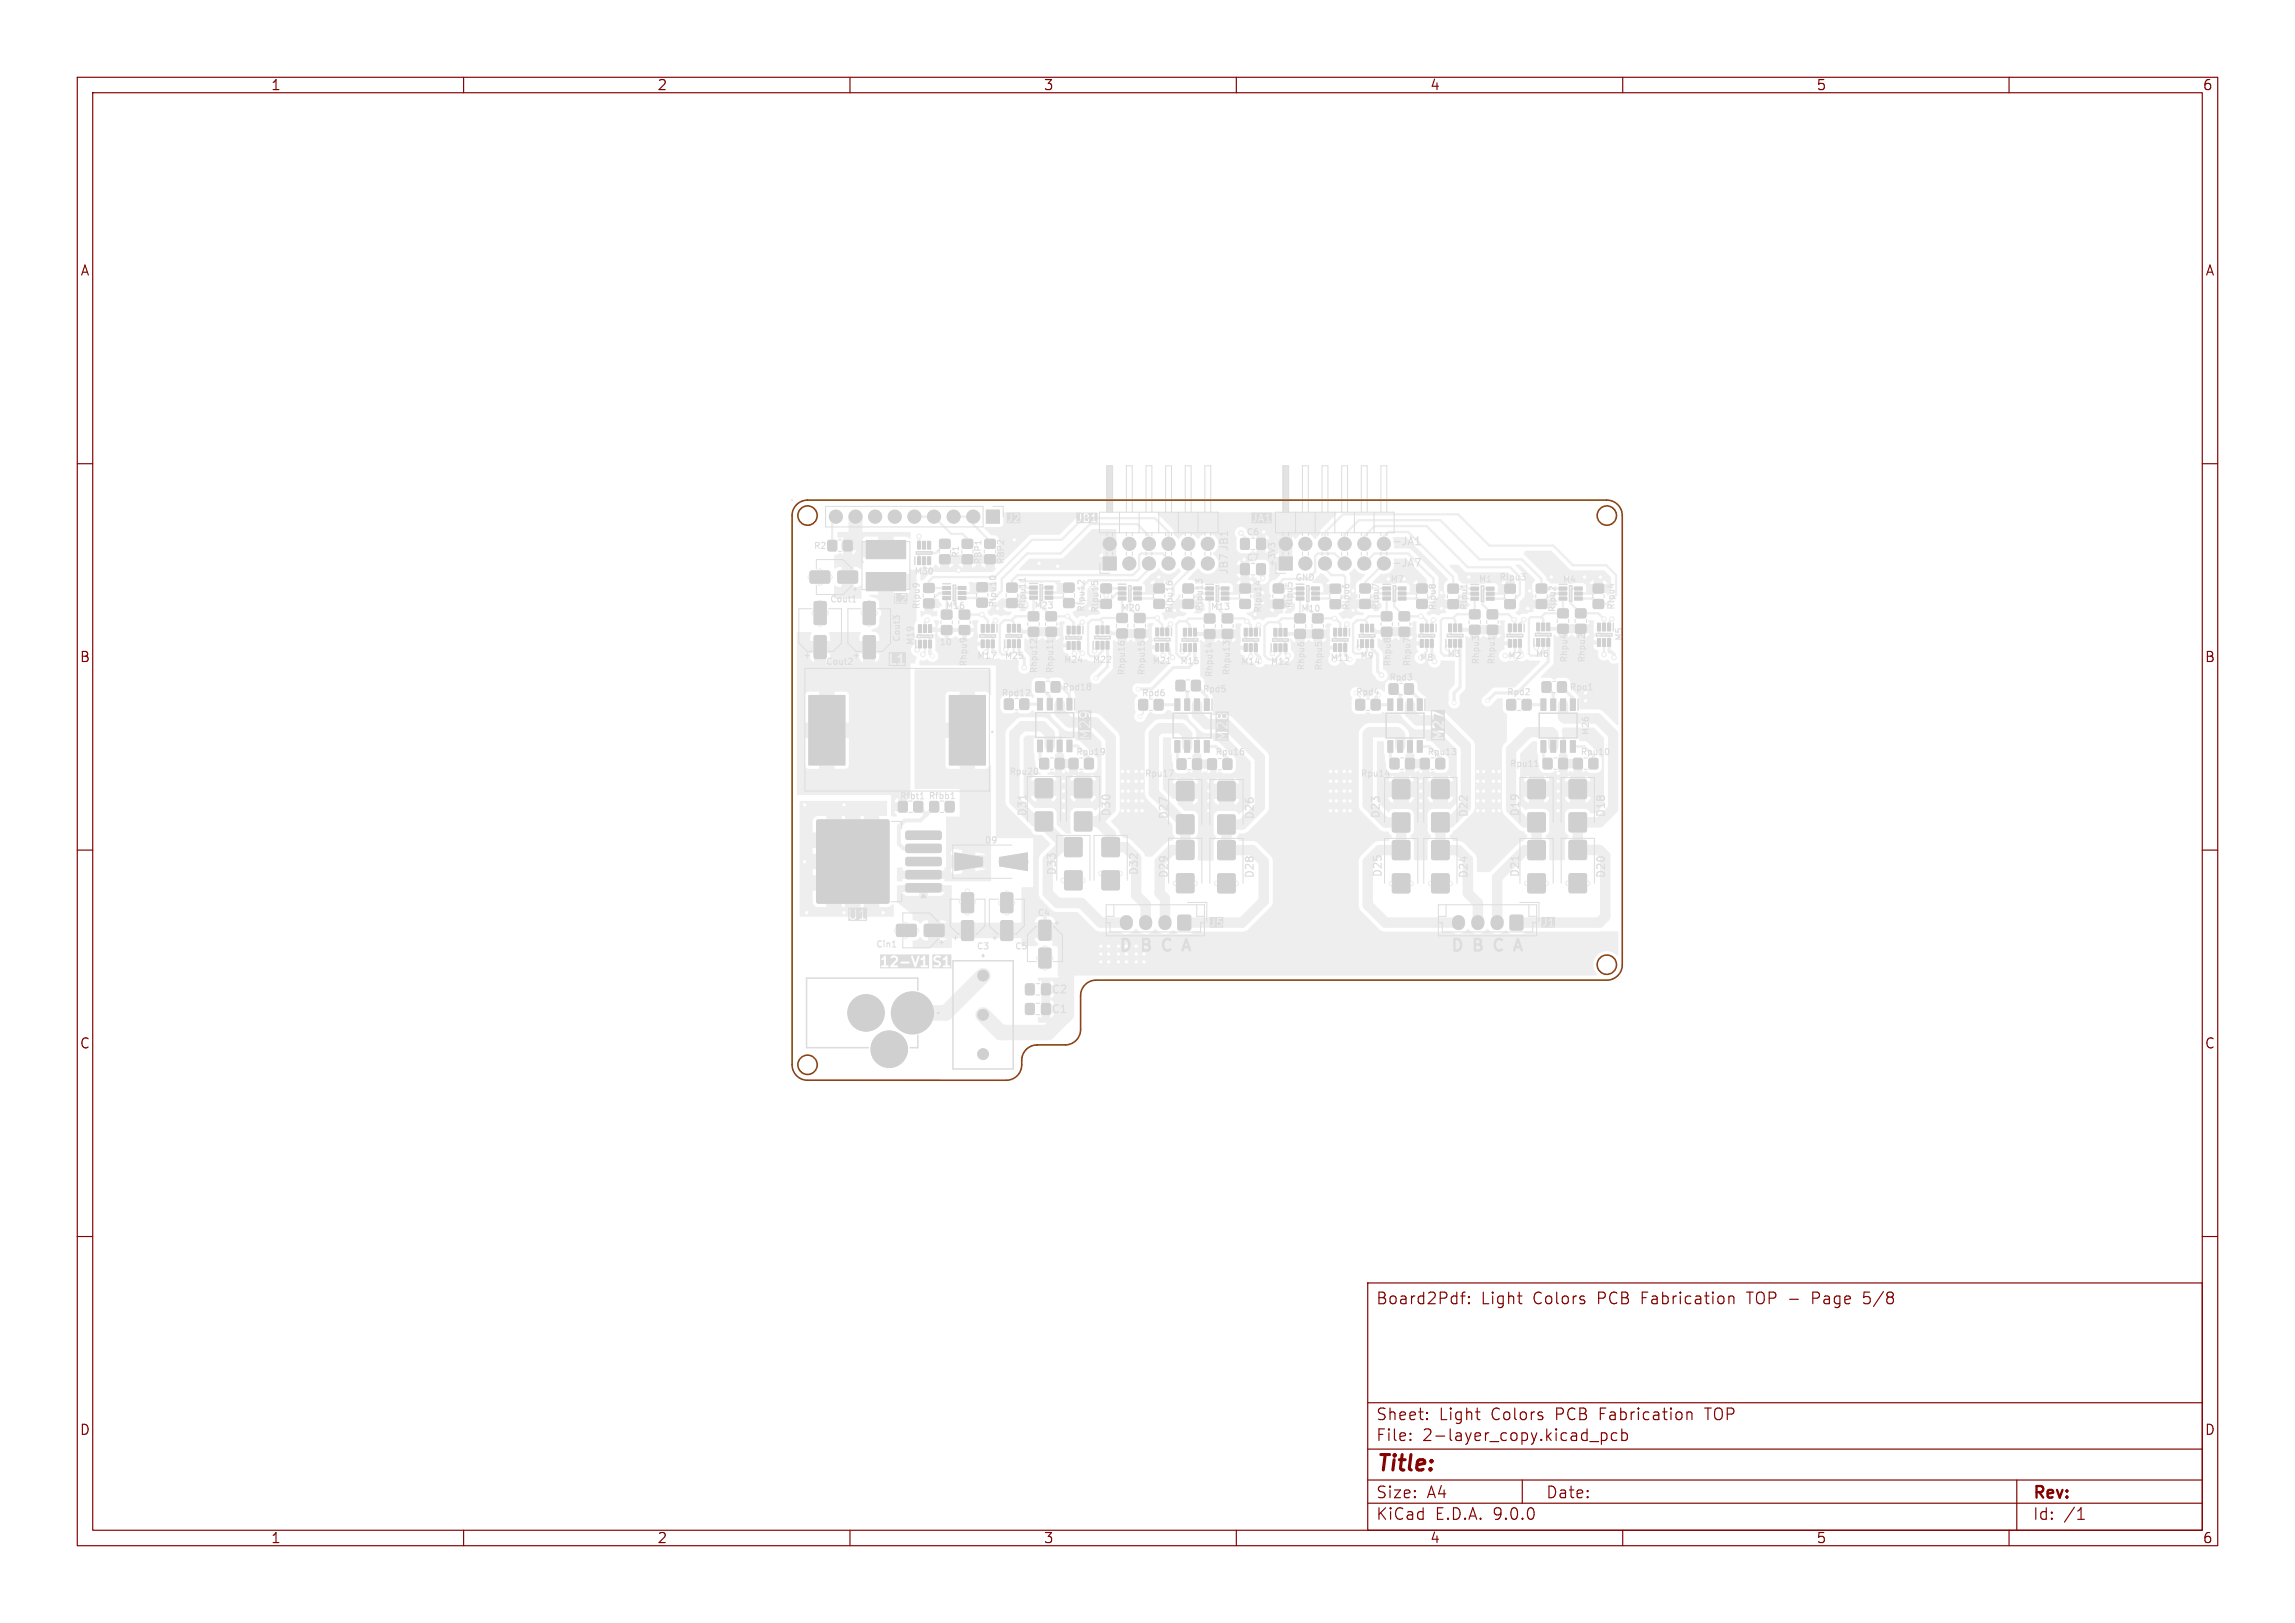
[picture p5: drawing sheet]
<svg xmlns="http://www.w3.org/2000/svg" width="297mm" height="210mm" viewBox="0 0 297 210" stroke-linecap="round" stroke-linejoin="round" font-family="sans-serif">
<defs><g id="words">
<text font-size="2.8" fill="#830000" x="178" y="190.9">Title:</text>
<g font-size="2.1" fill="#830000">
<text x="178" y="169">Board2Pdf:</text>
<text x="191.7" y="169">Light</text>
<text x="198.4" y="169">Colors</text>
<text x="206.9" y="169">PCB</text>
<text x="212.7" y="169">Fabrication</text>
<text x="226.5" y="169">TOP -</text>
<text x="235.2" y="169">Page</text>
<text x="242" y="169">5/8</text>
<text x="178" y="184">Sheet:</text>
<text x="186.2" y="184">Light</text>
<text x="193" y="184">Colors</text>
<text x="201.5" y="184">PCB</text>
<text x="207.2" y="184">Fabrication</text>
<text x="221.1" y="184">TOP</text>
<text x="178" y="186.7">File:</text>
<text x="184.1" y="186.7">2-layer_copy.kicad_pcb</text>
<text x="178" y="196.9">KiCad</text>
<text x="178" y="194.1">Size:</text>
<text x="184.7" y="194.1">A4</text>
<text x="185.7" y="196.9">E.D.A.</text>
<text x="193.3" y="196.9">9.0.0</text>
<text x="200" y="194.1">Date:</text>
<text x="263" y="194.3">Rev:</text>
<text x="263" y="196.9">Id:</text>
<text x="267.1" y="196.9">/1</text>
</g>
<g font-size="1.8" fill="#830000">
<text x="35" y="11.9">1</text>
<text x="85" y="11.9">2</text>
<text x="135" y="11.9">3</text>
<text x="185" y="11.9">4</text>
<text x="235" y="11.9">5</text>
<text x="285" y="11.9">6</text>
<text x="10.3" y="35.9">A</text>
<text x="285.4" y="35.9">A</text>
<text x="10.3" y="85.9">B</text>
<text x="285.3" y="85.9">B</text>
<text x="10.3" y="135.9">C</text>
<text x="285.3" y="135.9">C</text>
<text x="10.3" y="185.9">D</text>
<text x="285.3" y="185.9">D</text>
<text x="35" y="199.9">1</text>
<text x="85" y="199.9">2</text>
<text x="135" y="199.9">3</text>
<text x="185" y="199.9">4</text>
<text x="235" y="199.9">5</text>
<text x="285" y="199.9">6</text>
</g>
<g font-size="1.4" fill="#ddd">
<text x="180.1" y="70.6">-JA1</text>
<text x="180.1" y="73.4">-JA7</text>
<text x="136" y="128.7">C2</text>
<text x="136" y="131.3">C1</text>
</g>
<g font-size="1.1" fill="#ddd">
<text x="194" y="75.2">Rlpu3</text>
<text x="119.1" y="78.9" transform="rotate(-90 119.1 78.9)">Rlpu9</text>
<text x="122.4" y="78.9">M16</text>
<text x="132.9" y="78.9" transform="rotate(-90 132.9 78.9)">Rlpu11</text>
<text x="142.2" y="79.3" transform="rotate(-90 142.2 79.3)">Rlpu15</text>
<text x="145.1" y="79.2">M20</text>
<text x="155.8" y="79.1" transform="rotate(-90 155.8 79.1)">Rlpu13</text>
<text x="167.4" y="78.7" transform="rotate(-90 167.4 78.7)">Rlpu5</text>
<text x="168.4" y="79.3">M10</text>
<text x="178.6" y="78.9" transform="rotate(-90 178.6 78.9)">Rlpu7</text>
<text x="190" y="79" transform="rotate(-90 190 79)">Rlpu1</text>
<text x="201.4" y="79.3" transform="rotate(-90 201.4 79.3)">Rlpu2</text>
<text x="210.1" y="83" transform="rotate(-90 210.1 83)">M5</text>
<text x="179.8" y="88.2">Rpd3</text>
<text x="129.6" y="90.2">Rpd12</text>
<text x="147.7" y="90.2">Rpd6</text>
<text x="139.2" y="97.8">Rpu19</text>
<text x="157.3" y="97.8">Rpu16</text>
<text x="184.7" y="97.8">Rpu13</text>
<text x="204.5" y="97.8">Rpu10</text>
<text x="116.4" y="103.6">Rfbt1</text>
<text x="120.1" y="103.5">Rfbb1</text>
</g>
</g></defs>
<g fill="#eee" stroke="#eee" stroke-width=".13">
<path d="M181.1 79.2l.2-.1 1.1 .1v.2v.9h-.2h-1.1l-.1-.2z"/>
<path d="M181.1 81.2l.2-.1 1.1 .1v.2v.9h-.2h-1.1l-.1-.2z"/>
<path d="M183.4 77.6l.2-.1 1.1 .1v.2v.9h-.2h-1.1l-.1-.2z"/>
<path d="M183.4 75.6l.2-.1 1.1 .1v.2v.9h-.2h-1.1l-.1-.2z"/>
<path d="M198.9 80.6h.4v1h-.4z"/>
<path d="M199.5 80.6h.4v1h-.4z"/>
<path d="M200.2 80.6h.4v1h-.4z"/>
<path d="M200.2 82.6h.4v1h-.4z"/>
<path d="M199.5 82.6h.4v1h-.4z"/>
<path d="M198.9 82.6h.4v1h-.4z"/>
<path d="M173.9 83.3h.4v1h-.4z"/>
<path d="M173.2 83.3h.4v1h-.4z"/>
<path d="M172.6 83.3h.4v1h-.4z"/>
<path d="M172.6 81.3h.4v1h-.4z"/>
<path d="M173.2 81.3h.4v1h-.4z"/>
<path d="M173.9 81.3h.4v1h-.4z"/>
<path d="M169.7 75.9h1v.4h-1z"/>
<path d="M169.7 76.6h1v.4h-1z"/>
<path d="M169.7 77.2h1v.4h-1z"/>
<path d="M167.7 77.2h1v.4h-1z"/>
<path d="M167.7 76.6h1v.4h-1z"/>
<path d="M167.7 75.9h1v.4h-1z"/>
<path d="M199.6 88.3l.2-.1 .9 .1v.2v1l-.2 .1-.9-.1-.1-.1z"/>
<path d="M201.6 88.3l.2-.1 .9 .1v.2v1l-.2 .1-.9-.1-.1-.1z"/>
<path d="M121.6 69.8h.2h1.1l.1 .2-.1 .9-.2 .1-1.1-.1v-.2z"/>
<path d="M121.6 71.8h.2h1.1l.1 .2-.1 .9-.2 .1-1.1-.1v-.2z"/>
<path d="M195.5 118.5l.2-.1 1.3 .1 .1 .2v1.4l-.1 .2-.2 .1-1.3-.1-.1-.2v-1.4z"/>
<path d="M153.1 81.3h.4v1h-.4z"/>
<path d="M153.8 81.3h.4v1h-.4z"/>
<path d="M154.4 81.3h.4v1h-.4z"/>
<path d="M154.4 83.3h.4v1h-.4z"/>
<path d="M153.8 83.3h.4v1h-.4z"/>
<path d="M153.1 83.3h.4v1h-.4z"/>
<path d="M164.9 81.3h.4v1h-.4z"/>
<path d="M165.5 81.3h.4v1h-.4z"/>
<path d="M166.2 81.3h.4v1h-.4z"/>
<path d="M166.2 83.3h.4v1h-.4z"/>
<path d="M165.5 83.3h.4v1h-.4z"/>
<path d="M164.9 83.3h.4v1h-.4z"/>
<path d="M105.4 77.9l1.3-.1 .2 .2v2.6l-.1 .2h-1.2l-.2-.1-.1-2.6z"/>
<path d="M105.4 82.3l1.3-.1 .2 .2v2.6l-.1 .2h-1.2l-.2-.1-.1-2.6z"/>
<path d="M167.6 79.5l.2-.1 1.1 .1v.2v.8l-.2 .1-1.1-.1-.1-.1z"/>
<path d="M167.6 81.5l.2-.1 1.1 .1v.2v.8l-.2 .1-1.1-.1-.1-.1z"/>
<path d="M134.6 98.2l.2-.1 .9 .1v.2v1l-.2 .1-.9-.1-.1-.1z"/>
<path d="M136.6 98.2l.2-.1 .9 .1v.2v1l-.2 .1-.9-.1-.1-.1z"/>
<path d="M160.6 69.7l.2-.1 .8 .1 .1 .2-.1 1.1-.2 .1-.8-.1-.1-.2z"/>
<path d="M162.7 69.7l.1-.1 .9 .1 .1 .2-.1 1.1-.2 .1-.8-.1-.1-.2z"/>
<path d="M142.5 75.6l.2-.1 1.1 .1 .1 .2-.1 .9h-.2h-1.1v-.2z"/>
<path d="M142.5 77.6l.2-.1 1.1 .1 .1 .2-.1 .9h-.2h-1.1v-.2z"/>
<path d="M157.6 105.5l.2-.1h1.8l.2 .1 .1 .2v2l-.1 .2h-.2h-1.8h-.2v-.2v-2z"/>
<path d="M157.6 101.2l.2-.1h1.8l.2 .1 .1 .2v2l-.1 .2h-.2h-1.8h-.2v-.2v-2z"/>
<path d="M187.5 80.7h.4v1h-.4z"/>
<path d="M188.1 80.7h.4v1h-.4z"/>
<path d="M188.8 80.7h.4v1h-.4z"/>
<path d="M188.8 82.7h.4v1h-.4z"/>
<path d="M188.1 82.7h.4v1h-.4z"/>
<path d="M187.5 82.7h.4v1h-.4z"/>
<path d="M107.2 70l.2-.1 .8 .1 .1 .2-.1 1-.1 .1-.9-.1-.1-.1z"/>
<path d="M109.2 70l.2-.1 .8 .1 .1 .2-.1 1-.1 .1-.9-.1-.1-.1z"/>
<path d="M197.8 113.1h.1h1.9h.1l.1 .2v2l-.1 .2-.1 .1h-1.9l-.1-.1-.1-.2v-2z"/>
<path d="M197.8 108.8h.1h1.9h.1l.1 .2v2l-.1 .2-.1 .1h-1.9l-.1-.1-.1-.2v-2z"/>
<path d="M139.4 83h.4v1h-.4z"/>
<path d="M138.7 83h.4v1h-.4z"/>
<path d="M138.1 83h.4v1h-.4z"/>
<path d="M138.1 81h.4v1h-.4z"/>
<path d="M138.7 81h.4v1h-.4z"/>
<path d="M139.4 81h.4v1h-.4z"/>
<path d="M142.7 112.7h.1h1.8h.2l.1 .2v2l-.1 .2-.2 .1h-1.8l-.1-.1-.1-.2v-2z"/>
<path d="M142.7 108.4h.1h1.8h.2l.1 .2v2l-.1 .2-.2 .1h-1.8l-.1-.1-.1-.2v-2z"/>
<path d="M149.4 77.6l.2-.1 1 .1 .1 .2-.1 .9h-.1h-1.1l-.1-.2z"/>
<path d="M149.4 75.6l.2-.1 1 .1 .1 .2-.1 .9h-.1h-1.1l-.1-.2z"/>
<path d="M124.5 115.6l1.3-.1 .2 .2v2.2l-.1 .2h-1.2l-.3-.1v-2.2z"/>
<path d="M124.5 119.2l1.3-.1 .2 .2v2.2l-.1 .2h-1.2l-.3-.1v-2.2z"/>
<path d="M127.5 69.8h.2h1l.1 .2-.1 .9-.1 .1-1.1-.1-.1-.2z"/>
<path d="M127.5 71.8h.2h1l.1 .2-.1 .9-.1 .1-1.1-.1-.1-.2z"/>
<path d="M203.1 105.2h.2h1.8h.2v.2v2v.2l-.2 .1h-1.8l-.2-.1-.1-.2v-2z"/>
<path d="M203.1 100.9h.2h1.8h.2v.2v2v.2l-.2 .1h-1.8l-.2-.1-.1-.2v-2z"/>
<path d="M124.6 71.8h.1h1.1l.1 .2-.1 .9-.2 .1-1-.1-.1-.2z"/>
<path d="M124.6 69.8h.1h1.1l.1 .2-.1 .9-.2 .1-1-.1-.1-.2z"/>
<path d="M135.4 79.2l.2-.1 1.1 .1v.2v.9h-.2h-1.1l-.1-.2z"/>
<path d="M135.4 81.2l.2-.1 1.1 .1v.2v.9h-.2h-1.1l-.1-.2z"/>
<path d="M111.8 77.9l1.2-.1 .3 .2v2.6l-.2 .2h-1.2l-.2-.1v-2.6z"/>
<path d="M111.8 82.3l1.2-.1 .3 .2v2.6l-.2 .2h-1.2l-.2-.1v-2.6z"/>
<path d="M203.9 78.8h.2h1.1l.1 .2-.1 .9-.2 .1-1.1-.1v-.2z"/>
<path d="M203.9 80.8h.2h1.1l.1 .2-.1 .9-.2 .1-1.1-.1v-.2z"/>
<path d="M164.8 75.6l.2-.1 1.1 .1 .1 .2-.1 .9h-.2h-1.1v-.2z"/>
<path d="M164.8 77.6l.2-.1 1.1 .1 .1 .2-.1 .9h-.2h-1.1v-.2z"/>
<path d="M180.2 105.2h.2h1.8h.2l.1 .2v2l-.1 .2-.2 .1h-1.8l-.2-.1v-.2v-2z"/>
<path d="M180.2 100.9h.2h1.8h.2l.1 .2v2l-.1 .2-.2 .1h-1.8l-.2-.1v-.2v-2z"/>
<path d="M152.2 88.1l.2-.1 .9 .1 .1 .2-.1 1-.2 .1-.9-.1v-.1z"/>
<path d="M154.2 88.1l.2-.1 .9 .1 .1 .2-.1 1-.2 .1-.9-.1v-.1z"/>
<path d="M179.9 98.2l.2-.1 .9 .1 .1 .2-.1 1-.2 .1-.9-.1v-.1z"/>
<path d="M181.9 98.2l.2-.1 .9 .1 .1 .2-.1 1-.2 .1-.9-.1v-.1z"/>
<path d="M199.8 98.2l.1-.1 .9 .1 .1 .2-.1 1-.2 .1-.8-.1-.1-.1z"/>
<path d="M201.8 98.2l.1-.1 .9 .1 .1 .2-.1 1-.2 .1-.8-.1-.1-.1z"/>
<path d="M152.3 113.1l.2-.1h1.8l.2 .1v.2v2v.2h-.2h-1.8h-.2l-.1-.2v-2z"/>
<path d="M152.3 108.8l.2-.1h1.8l.2 .1v.2v2v.2h-.2h-1.8h-.2l-.1-.2v-2z"/>
<path d="M176.1 80.8h.4v1h-.4z"/>
<path d="M176.7 80.8h.4v1h-.4z"/>
<path d="M177.4 80.8h.4v1h-.4z"/>
<path d="M177.4 82.8h.4v1h-.4z"/>
<path d="M176.7 82.8h.4v1h-.4z"/>
<path d="M176.1 82.8h.4v1h-.4z"/>
<path d="M150.9 83.3h.4v1h-.4z"/>
<path d="M150.2 83.3h.4v1h-.4z"/>
<path d="M149.6 83.3h.4v1h-.4z"/>
<path d="M149.6 81.3h.4v1h-.4z"/>
<path d="M150.2 81.3h.4v1h-.4z"/>
<path d="M150.9 81.3h.4v1h-.4z"/>
<path d="M132.8 127.4l.1-.1 .9 .1 .1 .1-.1 1.2h-.2h-.8l-.1-.2z"/>
<path d="M134.8 127.4l.2-.1 .9 .1v.1v1.2h-.2h-.9v-.2z"/>
<path d="M149.4 90.6l.2-.1 .9 .1v.1v1.1l-.2 .1-.9-.1-.1-.2z"/>
<path d="M147.4 90.6l.2-.1 .9 .1v.1v1.1l-.2 .1-.9-.1-.1-.2z"/>
<path d="M152.4 98.2h.2h.8l.1 .2-.1 1.1-.1 .1-.9-.1-.1-.2z"/>
<path d="M154.4 98.2h.2h.8l.1 .2-.1 1.1-.1 .1-.9-.1-.1-.2z"/>
<path d="M130.4 80.8h.4v1h-.4z"/>
<path d="M131 80.8h.4v1h-.4z"/>
<path d="M131.7 80.8h.4v1h-.4z"/>
<path d="M131.7 82.8h.4v1h-.4z"/>
<path d="M131 82.8h.4v1h-.4z"/>
<path d="M130.4 82.8h.4v1h-.4z"/>
<path d="M146.9 79.4h.2h1l.1 .2-.1 .9-.1 .1-1.1-.1-.1-.2z"/>
<path d="M146.9 81.4h.2h1l.1 .2-.1 .9-.1 .1-1.1-.1-.1-.2z"/>
<path d="M141.8 81h.4v1h-.4z"/>
<path d="M142.5 81h.4v1h-.4z"/>
<path d="M143.1 81h.4v1h-.4z"/>
<path d="M143.1 83h.4v1h-.4z"/>
<path d="M142.5 83h.4v1h-.4z"/>
<path d="M141.8 83h.4v1h-.4z"/>
<path d="M190.2 79l.2-.1 1.1 .1 .1 .1-.1 .9-.2 .1-1.1-.1v-.2z"/>
<path d="M190.2 81l.2-.1 1.1 .1 .1 .1-.1 .9-.2 .1-1.1-.1v-.2z"/>
<path d="M158 75.9h1v.4h-1z"/>
<path d="M158 76.6h1v.4h-1z"/>
<path d="M158 77.2h1v.4h-1z"/>
<path d="M156 77.2h1v.4h-1z"/>
<path d="M156 76.6h1v.4h-1z"/>
<path d="M156 75.9h1v.4h-1z"/>
<path d="M172.2 77.6h.2h1l.1 .2-.1 .9-.1 .1-1.1-.1-.1-.2z"/>
<path d="M172.2 75.6h.2h1l.1 .2-.1 .9-.1 .1-1.1-.1-.1-.2z"/>
<path d="M104.7 90h4.6v9h-4.6z"/>
<path d="M122.8 90h4.7v9h-4.7z"/>
<path d="M158.3 98.2h.2h.9v.2v1.1l-.2 .1-.9-.1-.1-.2z"/>
<path d="M156.3 98.2h.2h.9v.2v1.1l-.2 .1-.9-.1-.1-.2z"/>
<path d="M129.4 110.9l3.6-.6v2.3l-3.6-.6z"/>
<path d="M123.6 110.3l3.6 .6v1.1l-3.6 .6z"/>
<path d="M208 82.6h.4v1h-.4z"/>
<path d="M207.4 82.6h.4v1h-.4z"/>
<path d="M206.7 82.6h.4v1h-.4z"/>
<path d="M206.7 80.6h.4v1h-.4z"/>
<path d="M207.4 80.6h.4v1h-.4z"/>
<path d="M208 80.6h.4v1h-.4z"/>
<path d="M138.1 95.8h.6v1.5h-.6z"/>
<path d="M136.8 95.8h.7v1.5h-.7z"/>
<path d="M135.5 95.8h.7v1.5h-.7z"/>
<path d="M134.3 95.8h.6v1.5h-.6z"/>
<path d="M134.3 90.4h.6v1.5h-.6z"/>
<path d="M135.5 90.4h.7v1.5h-.7z"/>
<path d="M136.8 90.4h.7v1.5h-.7z"/>
<path d="M138.1 90.4h.6v1.5h-.6z"/>
<path d="M197 90.6l.2-.1 .9 .1 .1 .1-.1 1.1-.2 .1-.9-.1v-.2z"/>
<path d="M195 90.6l.2-.1 .9 .1 .1 .1-.1 1.1-.2 .1-.9-.1v-.2z"/>
<path d="M203.8 76h1v.4h-1z"/>
<path d="M203.8 76.6h1v.4h-1z"/>
<path d="M203.8 77.3h1v.4h-1z"/>
<path d="M201.8 77.3h1v.4h-1z"/>
<path d="M201.8 76.6h1v.4h-1z"/>
<path d="M201.8 76h1v.4h-1z"/>
<path d="M116.1 119.7l.1-.1h2.2l.2 .2v1.2l-.3 .2h-2.2l-.1-.3z"/>
<path d="M119.7 119.7l.1-.1h2.2l.2 .2v1.2l-.3 .2h-2.2l-.1-.3z"/>
<path d="M127.6 66h1.7v1.7h-1.7z"/>
<path d="M146.7 75.9h1v.4h-1z"/>
<path d="M146.7 76.6h1v.4h-1z"/>
<path d="M146.7 77.2h1v.4h-1z"/>
<path d="M144.7 77.2h1v.4h-1z"/>
<path d="M144.7 76.6h1v.4h-1z"/>
<path d="M144.7 75.9h1v.4h-1z"/>
<path d="M185.3 113.1h.2h1.8h.2l.1 .2v2l-.1 .2-.2 .1h-1.8l-.2-.1v-.2v-2z"/>
<path d="M185.3 108.8h.2h1.8h.2l.1 .2v2l-.1 .2-.2 .1h-1.8l-.2-.1v-.2v-2z"/>
<path d="M183.4 95.8h.7v1.5h-.7z"/>
<path d="M182.1 95.8h.7v1.5h-.7z"/>
<path d="M180.9 95.8h.6v1.5h-.6z"/>
<path d="M179.6 95.8h.7v1.5h-.7z"/>
<path d="M179.6 90.4h.7v1.5h-.7z"/>
<path d="M180.9 90.4h.6v1.5h-.6z"/>
<path d="M182.1 90.4h.7v1.5h-.7z"/>
<path d="M183.4 90.4h.7v1.5h-.7z"/>
<path d="M140.4 98.2l.2-.1 .8 .1 .1 .2-.1 1-.1 .1-.9-.1-.1-.1z"/>
<path d="M138.4 98.2l.2-.1 .8 .1 .1 .2-.1 1-.1 .1-.9-.1-.1-.1z"/>
<path d="M133.1 79.2l.2-.1 1.1 .1v.2v.9h-.2h-1.1l-.1-.2z"/>
<path d="M133.1 81.2l.2-.1 1.1 .1v.2v.9h-.2h-1.1l-.1-.2z"/>
<path d="M135.2 75.8h1v.4h-1z"/>
<path d="M135.2 76.5h1v.4h-1z"/>
<path d="M135.2 77.1h1v.4h-1z"/>
<path d="M133.2 77.1h1.1v.4h-1.1z"/>
<path d="M133.2 76.5h1.1v.4h-1.1z"/>
<path d="M133.2 75.8h1.1v.4h-1.1z"/>
<path d="M152.3 105.5l.2-.1h1.8l.2 .1v.2v2v.1l-.2 .1h-1.8l-.2-.1-.1-.1v-2z"/>
<path d="M152.3 101.2l.2-.1h1.8l.2 .1v.2v2v.1l-.2 .1h-1.8l-.2-.1-.1-.1v-2z"/>
<path d="M177.5 90.6l.2-.1 .8 .1 .1 .1-.1 1.1-.1 .1-.9-.1-.1-.2z"/>
<path d="M175.5 90.6l.2-.1 .8 .1 .1 .1-.1 1.1-.1 .1-.9-.1-.1-.2z"/>
<path d="M203.2 95.8h.7v1.5h-.7z"/>
<path d="M202 95.8h.6v1.5h-.6z"/>
<path d="M200.7 95.8h.6v1.5h-.6z"/>
<path d="M199.4 95.8h.7v1.5h-.7z"/>
<path d="M199.4 90.4h.7v1.5h-.7z"/>
<path d="M200.7 90.4h.6v1.5h-.6z"/>
<path d="M202 90.4h.6v1.5h-.6z"/>
<path d="M203.2 90.4h.7v1.5h-.7z"/>
<path d="M160.5 77.6l.2-.1 1.1 .1v.2v.9h-.2h-1.1l-.1-.2z"/>
<path d="M160.5 75.6l.2-.1 1.1 .1v.2v.9h-.2h-1.1l-.1-.2z"/>
<path d="M132 90.5l.2-.1 .9 .1 .1 .2-.1 1-.2 .1-.9-.1v-.1z"/>
<path d="M130 90.5l.2-.1 .9 .1 .1 .2-.1 1-.2 .1-.9-.1v-.1z"/>
<path d="M137.7 77.5l.2-.1 1 .1 .1 .2-.1 .9h-.1h-1.1l-.1-.2z"/>
<path d="M137.7 75.5l.2-.1 1 .1 .1 .2-.1 .9h-.1h-1.1l-.1-.2z"/>
<path d="M197.8 105.2h.1h1.9h.1l.1 .2v2l-.1 .2-.1 .1h-1.9l-.1-.1-.1-.2v-2z"/>
<path d="M197.8 100.9h.1h1.9h.1l.1 .2v2l-.1 .2-.1 .1h-1.9l-.1-.1-.1-.2v-2z"/>
<path d="M112.1 69.9h5.1v2.4h-5.1z"/>
<path d="M112.1 74.1h5.1v2.3h-5.1z"/>
<path d="M198.9 75.6h.1h1.1l.1 .2-.1 .9-.2 .1-1-.1-.1-.2z"/>
<path d="M198.9 77.6h.1h1.1l.1 .2-.1 .9-.2 .1-1-.1-.1-.2z"/>
<path d="M165.5 72.1h1.7v1.7h-1.7z"/>
<path d="M185.3 105.2h.2h1.8h.2l.1 .2v2l-.1 .2-.2 .1h-1.8l-.2-.1v-.2v-2z"/>
<path d="M185.3 100.9h.2h1.8h.2l.1 .2v2l-.1 .2-.2 .1h-1.8l-.2-.1v-.2v-2z"/>
<path d="M129.6 115.6l1.2-.1 .3 .2v2.2l-.2 .2h-1.2l-.2-.1v-2.2z"/>
<path d="M129.6 119.2l1.2-.1 .3 .2v2.2l-.2 .2h-1.2l-.2-.1v-2.2z"/>
<path d="M104.9 73.9h.2h2.1l.2 .2v1.2l-.2 .2-2.2-.1-.2-.2z"/>
<path d="M108.5 73.9h.2h2.1l.2 .2v1.2l-.2 .2-2.2-.1-.2-.2z"/>
<path d="M152.5 118.5l.2-.1 1.3 .1 .1 .2v1.4l-.1 .2-.1 .1-1.4-.1-.1-.2v-1.4z"/>
<path d="M124.2 79l.2-.1 1 .1 .1 .2-.1 .9h-.1h-1.1l-.1-.2z"/>
<path d="M124.2 81l.2-.1 1 .1 .1 .2-.1 .9h-.1h-1.1l-.1-.2z"/>
<path d="M153.1 75.6l.2-.1 1.1 .1 .1 .2-.1 .9h-.2h-1.1v-.2z"/>
<path d="M153.1 77.6l.2-.1 1.1 .1 .1 .2-.1 .9h-.2h-1.1v-.2z"/>
<path d="M192.4 76h1v.4h-1z"/>
<path d="M192.4 76.6h1v.4h-1z"/>
<path d="M192.4 77.3h1v.4h-1z"/>
<path d="M190.4 77.3h1v.4h-1z"/>
<path d="M190.4 76.6h1v.4h-1z"/>
<path d="M190.4 76h1v.4h-1z"/>
<path d="M176 75.6l.2-.1 1.1 .1 .1 .2-.1 .9h-.2h-1.1v-.2z"/>
<path d="M176 77.6l.2-.1 1.1 .1 .1 .2-.1 .9h-.2h-1.1v-.2z"/>
<path d="M122.4 103.8l.1-.1 .9 .1 .1 .1-.1 1.1-.2 .1-.8-.1-.1-.2z"/>
<path d="M120.4 103.8l.1-.1 .9 .1 .1 .1-.1 1.1-.2 .1-.8-.1-.1-.2z"/>
<path d="M201.6 78.8h.2h1.1l.1 .2-.1 .9-.2 .1-1.1-.1v-.2z"/>
<path d="M201.6 80.8h.2h1.1l.1 .2-.1 .9-.2 .1-1.1-.1v-.2z"/>
<path d="M162.7 73l.1-.1 .9 .1 .1 .2-.1 1.1-.2 .1-.8-.1-.1-.2z"/>
<path d="M160.6 73l.2-.1 .8 .1 .1 .2-.1 1.1-.2 .1-.8-.1-.1-.2z"/>
<path d="M206.2 77.6h.2h1.1l.1 .2-.1 .9-.2 .1-1.1-.1v-.2z"/>
<path d="M206.2 75.6h.2h1.1l.1 .2-.1 .9-.2 .1-1.1-.1v-.2z"/>
<path d="M162.3 83.3h.4v1h-.4z"/>
<path d="M161.7 83.3h.4v1h-.4z"/>
<path d="M161 83.3h.4v1h-.4z"/>
<path d="M161 81.3h.4v1h-.4z"/>
<path d="M161.7 81.3h.4v1h-.4z"/>
<path d="M162.3 81.3h.4v1h-.4z"/>
<path d="M192.5 79l.2-.1 1.1 .1v.1v.9l-.2 .1-1.1-.1-.1-.2z"/>
<path d="M192.5 81l.2-.1 1.1 .1v.1v.9l-.2 .1-1.1-.1-.1-.2z"/>
<path d="M118.9 80.8h.4v1h-.4z"/>
<path d="M119.5 80.8h.4v1h-.4z"/>
<path d="M120.1 80.8h.4v1h-.4z"/>
<path d="M120.1 82.8h.4v1h-.4z"/>
<path d="M119.5 82.8h.4v1h-.4z"/>
<path d="M118.9 82.8h.4v1h-.4z"/>
<path d="M185.1 82.8h.4v1h-.4z"/>
<path d="M184.4 82.8h.4v1h-.4z"/>
<path d="M183.8 82.8h.4v1h-.4z"/>
<path d="M183.8 80.8h.4v1h-.4z"/>
<path d="M184.4 80.8h.4v1h-.4z"/>
<path d="M185.1 80.8h.4v1h-.4z"/>
<path d="M187.4 75.6h.2h1.1l.1 .2-.1 .9-.2 .1-1.1-.1v-.2z"/>
<path d="M187.4 77.6h.2h1.1l.1 .2-.1 .9-.2 .1-1.1-.1v-.2z"/>
<path d="M194.8 77.6h.2h1.1v.2v.9l-.2 .1-1.1-.1-.1-.2z"/>
<path d="M194.8 75.6h.2h1.1v.2v.9l-.2 .1-1.1-.1-.1-.2z"/>
<path d="M179.8 88.5h.2h.9v.2v1.1l-.2 .1-.9-.1-.1-.2z"/>
<path d="M181.8 88.5h.2h.9v.2v1.1l-.2 .1-.9-.1-.1-.2z"/>
<path d="M118.3 103.8l.2-.1 .9 .1v.1v1.1l-.2 .1-.9-.1-.1-.2z"/>
<path d="M116.3 103.8l.2-.1 .9 .1v.1v1.1l-.2 .1-.9-.1-.1-.2z"/>
<path d="M158.2 79.5l.2-.1 1.1 .1v.2v.8l-.2 .1-1.1-.1-.1-.1z"/>
<path d="M158.2 81.5l.2-.1 1.1 .1v.2v.8l-.2 .1-1.1-.1-.1-.1z"/>
<path d="M119.6 75.6l.2-.1 1 .1 .1 .1-.1 .9-.1 .1-1.1-.1-.1-.2z"/>
<path d="M119.6 77.6l.2-.1 1 .1 .1 .1-.1 .9-.1 .1-1.1-.1-.1-.2z"/>
<path d="M139.1 105.1l.2-.1h1.8l.2 .1v.2v2v.2h-.2h-1.8h-.2l-.1-.2v-2z"/>
<path d="M139.1 100.8l.2-.1h1.8l.2 .1v.2v2v.2h-.2h-1.8h-.2l-.1-.2v-2z"/>
<path d="M185.9 98.2l.1-.1 .9 .1 .1 .2-.1 1-.2 .1-.8-.1-.1-.1z"/>
<path d="M183.9 98.2l.1-.1 .9 .1 .1 .2-.1 1-.2 .1-.8-.1-.1-.1z"/>
<path d="M180.2 113.1h.2h1.8h.2l.1 .2v2l-.1 .2-.2 .1h-1.8l-.2-.1v-.2v-2z"/>
<path d="M180.2 108.8h.2h1.8h.2l.1 .2v2l-.1 .2-.2 .1h-1.8l-.2-.1v-.2v-2z"/>
<path d="M126.5 77.5l.1-.1 1.1 .1 .1 .1-.1 .9-.2 .1-1-.1-.1-.2z"/>
<path d="M126.5 75.5l.1-.1 1.1 .1 .1 .1-.1 .9-.2 .1-1-.1-.1-.2z"/>
<path d="M130.3 75.5l.2-.1 1.1 .1 .1 .2-.1 .9h-.2h-1.1v-.2z"/>
<path d="M130.3 77.5l.2-.1 1.1 .1 .1 .2-.1 .9h-.2h-1.1v-.2z"/>
<path d="M196.5 82.7h.4v1h-.4z"/>
<path d="M195.8 82.7h.4v1h-.4z"/>
<path d="M195.2 82.7h.4v1h-.4z"/>
<path d="M195.2 80.7h.4v1h-.4z"/>
<path d="M195.8 80.7h.4v1h-.4z"/>
<path d="M196.5 80.7h.4v1h-.4z"/>
<path d="M117.3 107.6l.2-.1h4.1l.2 .2v.7l-.1 .2h-.1h-4.1h-.2l-.1-.2z"/>
<path d="M117.3 109.3l.2-.1h4.1l.2 .2v.7l-.1 .2h-.1h-4.1h-.2l-.1-.2z"/>
<path d="M105.7 106.2l.2-.1h4.1l.1 .1 .1 .1v4.8l-.1 .2h-.1h-4.1h-.2v-.2v-4.8z"/>
<path d="M105.7 111.7l.2-.1h4.1l.1 .1 .1 .2v4.7l-.1 .2-.1 .1h-4.1l-.2-.1v-.2v-4.7z"/>
<path d="M105.7 106.2l.2-.1h8.9l.2 .1 .1 .1v10.3l-.1 .2-.2 .1h-8.9l-.2-.1v-.2v-10.3z"/>
<path d="M110.6 106.2l.2-.1h4l.2 .1 .1 .1v4.8l-.1 .2h-.2h-4h-.2l-.1-.2v-4.8z"/>
<path d="M110.6 111.7l.2-.1h4l.2 .1 .1 .2v4.7l-.1 .2-.2 .1h-4l-.2-.1-.1-.2v-4.7z"/>
<path d="M117.3 111l.2-.1h4.1l.2 .2v.7l-.1 .2h-.1h-4.1h-.2l-.1-.2z"/>
<path d="M117.3 112.7l.2-.1h4.1l.2 .2v.7l-.1 .2h-.1h-4.1h-.2l-.1-.2z"/>
<path d="M117.3 114.4l.2-.1h4.1l.2 .2v.7l-.1 .2h-.1h-4.1h-.2l-.1-.2z"/>
<path d="M157.6 113.1h.2h1.8h.2l.1 .2v2l-.1 .2-.2 .1h-1.8l-.2-.1v-.2v-2z"/>
<path d="M157.6 108.8h.2h1.8h.2l.1 .2v2l-.1 .2-.2 .1h-1.8l-.2-.1v-.2v-2z"/>
<path d="M169.9 79.5l.2-.1 1.1 .1v.2v.8l-.2 .1-1.1-.1-.1-.1z"/>
<path d="M169.9 81.5l.2-.1 1.1 .1v.2v.8l-.2 .1-1.1-.1-.1-.1z"/>
<path d="M142.8 72.1h1.7v1.7h-1.7z"/>
<path d="M205.7 98.2l.1-.1 .9 .1 .1 .2-.1 1-.2 .1-.8-.1-.1-.1z"/>
<path d="M203.7 98.2l.1-.1 .9 .1 .1 .2-.1 1-.1 .1-.9-.1-.1-.1z"/>
<path d="M134 105.1l.2-.1h1.8l.2 .1v.2v2v.2h-.2h-1.8h-.2l-.1-.2v-2z"/>
<path d="M134 100.8l.2-.1h1.8l.2 .1v.2v2v.2h-.2h-1.8h-.2l-.1-.2v-2z"/>
<path d="M178.8 79.2l.2-.1 1.1 .1 .1 .2-.1 .9h-.2h-1.1v-.2z"/>
<path d="M178.8 81.2l.2-.1 1.1 .1 .1 .2-.1 .9h-.2h-1.1v-.2z"/>
<path d="M124 75.9h1v.4h-1z"/>
<path d="M124 76.5h1v.4h-1z"/>
<path d="M124 77.2h1v.4h-1z"/>
<path d="M122 77.2h1v.4h-1z"/>
<path d="M122 76.5h1v.4h-1z"/>
<path d="M122 75.9h1v.4h-1z"/>
<path d="M128.3 82.8h.4v1h-.4z"/>
<path d="M127.6 82.8h.4v1h-.4z"/>
<path d="M127 82.8h.4v1h-.4z"/>
<path d="M127 80.8h.4v1h-.4z"/>
<path d="M127.6 80.8h.4v1h-.4z"/>
<path d="M128.3 80.8h.4v1h-.4z"/>
<path d="M144.6 79.4h.2h1l.1 .2-.1 .9-.1 .1-1.1-.1-.1-.2z"/>
<path d="M144.6 81.4h.2h1l.1 .2-.1 .9-.1 .1-1.1-.1-.1-.2z"/>
<path d="M137.8 112.7h.2h1.8h.2l.1 .2v2l-.1 .2-.2 .1h-1.8l-.2-.1v-.2v-2z"/>
<path d="M137.8 108.4h.2h1.8h.2l.1 .2v2l-.1 .2-.2 .1h-1.8l-.2-.1v-.2v-2z"/>
<path d="M134.5 122.7h1.3l.2 .1v2.2l-.1 .2-1.2 .1-.3-.2v-2.2z"/>
<path d="M134.5 119.1h1.3l.2 .1v2.2l-.1 .2-1.2 .1-.3-.2v-2.2z"/>
<path d="M118.7 70h.4v1h-.4z"/>
<path d="M119.4 70h.4v1h-.4z"/>
<path d="M120 70h.4v1h-.4z"/>
<path d="M120 72h.4v1h-.4z"/>
<path d="M119.4 72h.4v1h-.4z"/>
<path d="M118.7 72h.4v1h-.4z"/>
<path d="M155.9 79.5l.2-.1 1.1 .1v.2v.9h-.2h-1.1l-.1-.2z"/>
<path d="M155.9 81.5l.2-.1 1.1 .1v.2v.9h-.2h-1.1l-.1-.2z"/>
<path d="M132.8 129.9l.1-.1 .9 .1 .1 .2-.1 1.1-.2 .1-.8-.1-.1-.2z"/>
<path d="M134.8 129.9l.2-.1 .9 .1v.2v1.1l-.2 .1-.9-.1v-.2z"/>
<path d="M203.1 113.1l.2-.1h1.8l.2 .1v.2v2v.2h-.2h-1.8h-.2l-.1-.2v-2z"/>
<path d="M203.1 108.8l.2-.1h1.8l.2 .1v.2v2v.2h-.2h-1.8h-.2l-.1-.2v-2z"/>
<path d="M121.9 79l.2-.1 1 .1 .1 .2-.1 .9h-.1h-1.1l-.1-.2z"/>
<path d="M121.9 81l.2-.1 1 .1 .1 .2-.1 .9h-.1h-1.1l-.1-.2z"/>
<path d="M181 75.9h1v.4h-1z"/>
<path d="M181 76.6h1v.4h-1z"/>
<path d="M181 77.2h1v.4h-1z"/>
<path d="M179 77.2h1v.4h-1z"/>
<path d="M179 76.6h1v.4h-1z"/>
<path d="M179 75.9h1v.4h-1z"/>
<path d="M134.1 88.3l.2-.1 .8 .1 .1 .1-.1 1.1-.1 .1-.9-.1-.1-.2z"/>
<path d="M136.1 88.3l.2-.1 .8 .1 .1 .1-.1 1.1-.1 .1-.9-.1-.1-.2z"/>
<path d="M155.9 95.8h.6v1.5h-.6z"/>
<path d="M154.6 95.8h.6v1.5h-.6z"/>
<path d="M153.3 95.8h.7v1.5h-.7z"/>
<path d="M152 95.8h.7v1.5h-.7z"/>
<path d="M152 90.4h.7v1.5h-.7z"/>
<path d="M153.3 90.4h.7v1.5h-.7z"/>
<path d="M154.6 90.4h.6v1.5h-.6z"/>
<path d="M155.9 90.4h.6v1.5h-.6z"/>
<circle cx="115.1" cy="135.8" r="2.37"/>
<circle cx="112.1" cy="131.1" r="2.37"/>
<circle cx="118.1" cy="131.1" r="2.73"/>
<circle cx="108.2" cy="66.9" r=".85"/>
<circle cx="110.7" cy="66.9" r=".85"/>
<circle cx="113.3" cy="66.9" r=".85"/>
<circle cx="115.8" cy="66.9" r=".85"/>
<circle cx="118.3" cy="66.9" r=".85"/>
<circle cx="120.9" cy="66.9" r=".85"/>
<circle cx="123.4" cy="66.9" r=".85"/>
<circle cx="126" cy="66.9" r=".85"/>
<circle cx="179.1" cy="70.4" r=".85"/>
<circle cx="179.1" cy="72.9" r=".85"/>
<circle cx="176.6" cy="70.4" r=".85"/>
<circle cx="176.6" cy="72.9" r=".85"/>
<circle cx="174" cy="70.4" r=".85"/>
<circle cx="174" cy="72.9" r=".85"/>
<circle cx="171.5" cy="70.4" r=".85"/>
<circle cx="171.5" cy="72.9" r=".85"/>
<circle cx="168.9" cy="70.4" r=".85"/>
<circle cx="168.9" cy="72.9" r=".85"/>
<circle cx="166.4" cy="70.4" r=".85"/>
<circle cx="127.2" cy="136.4" r=".7"/>
<circle cx="127.2" cy="131.3" r=".7"/>
<circle cx="127.2" cy="126.2" r=".7"/>
<circle cx="156.3" cy="70.4" r=".85"/>
<circle cx="156.3" cy="72.9" r=".85"/>
<circle cx="153.8" cy="70.4" r=".85"/>
<circle cx="153.8" cy="72.9" r=".85"/>
<circle cx="151.2" cy="70.4" r=".85"/>
<circle cx="151.2" cy="72.9" r=".85"/>
<circle cx="148.7" cy="70.4" r=".85"/>
<circle cx="148.7" cy="72.9" r=".85"/>
<circle cx="146.1" cy="70.4" r=".85"/>
<circle cx="146.1" cy="72.9" r=".85"/>
<circle cx="143.6" cy="70.4" r=".85"/>
<circle cx="158.7" cy="114.3" r=".3"/>
<circle cx="198.8" cy="83.8" r=".3"/>
<circle cx="200.1" cy="114.3" r=".3"/>
<circle cx="131.2" cy="111.5" r=".3"/>
<circle cx="112.5" cy="79.3" r=".3"/>
<circle cx="130.6" cy="91.1" r=".25"/>
<circle cx="119.5" cy="108.1" r=".3"/>
<circle cx="180.1" cy="114.3" r=".3"/>
<circle cx="109.2" cy="118.1" r=".3"/>
<circle cx="152.8" cy="88.7" r=".25"/>
<circle cx="175.9" cy="83.8" r=".3"/>
<circle cx="113.3" cy="79.3" r=".3"/>
<circle cx="104.4" cy="118.1" r=".3"/>
<circle cx="117.1" cy="121.2" r=".3"/>
<circle cx="160" cy="114.3" r=".3"/>
<circle cx="118.7" cy="84.1" r=".3"/>
<circle cx="124.4" cy="116.7" r=".3"/>
<circle cx="140.1" cy="80.5" r=".3"/>
<circle cx="106.1" cy="80.8" r=".3"/>
<circle cx="135.2" cy="122.7" r=".3"/>
<circle cx="187.3" cy="83.8" r=".3"/>
<circle cx="153" cy="84.3" r=".3"/>
<circle cx="145" cy="113" r=".3"/>
<circle cx="138.9" cy="113.9" r=".3"/>
<circle cx="140.1" cy="113.9" r=".3"/>
<circle cx="114.3" cy="118.1" r=".3"/>
<circle cx="175.5" cy="89.7" r=".25"/>
<circle cx="204.2" cy="114.3" r=".3"/>
<circle cx="106.1" cy="73.9" r=".3"/>
<circle cx="122.9" cy="104.4" r=".3"/>
<circle cx="130.2" cy="84.1" r=".3"/>
<circle cx="106.1" cy="78" r=".3"/>
<circle cx="142.5" cy="113" r=".3"/>
<circle cx="164.7" cy="84.6" r=".3"/>
<circle cx="137.6" cy="113.9" r=".3"/>
<circle cx="180.3" cy="89.2" r=".25"/>
<circle cx="104.9" cy="74.7" r=".3"/>
<circle cx="125.2" cy="118.1" r=".3"/>
<circle cx="117.1" cy="120.4" r=".3"/>
<circle cx="119.5" cy="111.5" r=".3"/>
<circle cx="112.5" cy="78" r=".3"/>
<circle cx="174.3" cy="80.8" r=".3"/>
<circle cx="129.5" cy="111.5" r=".3"/>
<circle cx="134.6" cy="88.9" r=".25"/>
<circle cx="106.1" cy="79.3" r=".3"/>
<circle cx="130.3" cy="116.8" r=".3"/>
<circle cx="125.2" cy="116.7" r=".3"/>
<circle cx="133.3" cy="130.6" r=".3"/>
<circle cx="157.4" cy="114.3" r=".3"/>
<circle cx="126" cy="116.7" r=".3"/>
<circle cx="187.7" cy="114.3" r=".3"/>
<circle cx="182.6" cy="114.3" r=".3"/>
<circle cx="135.2" cy="124" r=".3"/>
<circle cx="130.3" cy="118.1" r=".3"/>
<circle cx="111.7" cy="79.3" r=".3"/>
<circle cx="116" cy="120.4" r=".3"/>
<circle cx="112.5" cy="80.8" r=".3"/>
<circle cx="198.9" cy="114.3" r=".3"/>
<circle cx="118.6" cy="120.4" r=".3"/>
<circle cx="104.1" cy="111.5" r=".3"/>
<circle cx="154.7" cy="114.3" r=".3"/>
<circle cx="186.4" cy="114.3" r=".3"/>
<circle cx="128.8" cy="80.3" r=".3"/>
<circle cx="131" cy="116.8" r=".3"/>
<circle cx="109.2" cy="104.1" r=".3"/>
<circle cx="185.1" cy="114.3" r=".3"/>
<circle cx="129.5" cy="116.8" r=".3"/>
<circle cx="106.1" cy="74.7" r=".3"/>
<circle cx="185.5" cy="80.2" r=".3"/>
<circle cx="152.1" cy="114.3" r=".3"/>
<circle cx="105.4" cy="79.3" r=".3"/>
<circle cx="205.5" cy="114.3" r=".3"/>
<circle cx="195.6" cy="91.2" r=".25"/>
<circle cx="133.3" cy="128" r=".3"/>
<circle cx="132.8" cy="111.5" r=".3"/>
<circle cx="153.4" cy="114.3" r=".3"/>
<circle cx="107.4" cy="74.7" r=".3"/>
<circle cx="125.2" cy="115.3" r=".3"/>
<circle cx="163.4" cy="74.8" r=".3"/>
<circle cx="106.1" cy="75.4" r=".3"/>
<circle cx="136" cy="124" r=".3"/>
<circle cx="197.6" cy="114.3" r=".3"/>
<circle cx="202.9" cy="114.3" r=".3"/>
<circle cx="208.6" cy="80.1" r=".3"/>
<circle cx="104.1" cy="104.1" r=".3"/>
<circle cx="130.3" cy="115.6" r=".3"/>
<circle cx="106.9" cy="79.3" r=".3"/>
<circle cx="162.9" cy="80.9" r=".3"/>
<circle cx="134.5" cy="124" r=".3"/>
<circle cx="135.2" cy="125.3" r=".3"/>
<circle cx="151.5" cy="80.8" r=".3"/>
<circle cx="160.6" cy="69" r=".3"/>
<circle cx="117.1" cy="119.6" r=".3"/>
<circle cx="200.1" cy="88.9" r=".25"/>
<circle cx="147.5" cy="92.7" r=".25"/>
<circle cx="141.6" cy="84.3" r=".3"/>
<circle cx="181.3" cy="114.3" r=".3"/>
<circle cx="143.7" cy="113.9" r=".3"/>
<circle cx="197.2" cy="80.2" r=".3"/>
<circle cx="122.5" cy="79.5" r=".3"/>
<circle cx="119.4" cy="84.7" r=".3"/>
<circle cx="120" cy="80.3" r=".3"/>
<circle cx="163" cy="85.6" r=".25"/>
<circle cx="158.8" cy="98.9" r=".25"/>
<circle cx="127.1" cy="79.5" r=".3"/>
<circle cx="127.6" cy="84.4" r=".3"/>
<circle cx="138.1" cy="79.7" r=".3"/>
<circle cx="139.1" cy="84.6" r=".3"/>
<circle cx="140.9" cy="98.8" r=".25"/>
<circle cx="147.3" cy="89.2" r=".25"/>
<circle cx="140.1" cy="84.6" r=".3"/>
<circle cx="150" cy="91.2" r=".25"/>
<circle cx="149.8" cy="80" r=".3"/>
<circle cx="150.5" cy="84.8" r=".3"/>
<circle cx="152.9" cy="98.9" r=".25"/>
<circle cx="128.7" cy="84.5" r=".3"/>
<circle cx="154.8" cy="88.7" r=".25"/>
<circle cx="151.7" cy="85.1" r=".3"/>
<circle cx="141.8" cy="87.8" r=".25"/>
<circle cx="136.6" cy="88.9" r=".25"/>
<circle cx="135.1" cy="98.8" r=".25"/>
<circle cx="120.7" cy="84.9" r=".25"/>
<circle cx="132.6" cy="86.4" r=".3"/>
<circle cx="132.6" cy="91.1" r=".25"/>
<circle cx="161.4" cy="80.4" r=".3"/>
<circle cx="161.9" cy="85" r=".3"/>
<circle cx="147" cy="123.4" r=".25"/>
<circle cx="146" cy="103.6" r=".25"/>
<circle cx="147" cy="103.6" r=".25"/>
<circle cx="144.7" cy="124.5" r=".25"/>
<circle cx="145.8" cy="124.5" r=".25"/>
<circle cx="172.9" cy="103.6" r=".25"/>
<circle cx="201.6" cy="104.9" r=".25"/>
<circle cx="174.7" cy="103.6" r=".25"/>
<circle cx="183.9" cy="104.9" r=".25"/>
<circle cx="146" cy="102.4" r=".25"/>
<circle cx="143.5" cy="122.4" r=".25"/>
<circle cx="205.2" cy="88.6" r=".25"/>
<circle cx="194" cy="101.1" r=".25"/>
<circle cx="147" cy="122.4" r=".25"/>
<circle cx="172.9" cy="99.8" r=".25"/>
<circle cx="147.8" cy="103.6" r=".25"/>
<circle cx="205.2" cy="89.7" r=".25"/>
<circle cx="172.2" cy="99.8" r=".25"/>
<circle cx="174" cy="104.9" r=".25"/>
<circle cx="192" cy="101.1" r=".25"/>
<circle cx="137.6" cy="101.1" r=".25"/>
<circle cx="148" cy="124.5" r=".25"/>
<circle cx="145.8" cy="122.4" r=".25"/>
<circle cx="201.6" cy="100.1" r=".25"/>
<circle cx="192" cy="104.9" r=".25"/>
<circle cx="192" cy="99.8" r=".25"/>
<circle cx="194" cy="102.4" r=".25"/>
<circle cx="174.7" cy="99.8" r=".25"/>
<circle cx="147.8" cy="99.8" r=".25"/>
<circle cx="156.4" cy="101.1" r=".25"/>
<circle cx="201.6" cy="103.6" r=".25"/>
<circle cx="174" cy="101.1" r=".25"/>
<circle cx="146" cy="99.8" r=".25"/>
<circle cx="148" cy="122.4" r=".25"/>
<circle cx="147" cy="102.4" r=".25"/>
<circle cx="147" cy="99.8" r=".25"/>
<circle cx="145.3" cy="104.9" r=".25"/>
<circle cx="142.5" cy="123.4" r=".25"/>
<circle cx="156.4" cy="104.9" r=".25"/>
<circle cx="194" cy="104.9" r=".25"/>
<circle cx="174" cy="99.8" r=".25"/>
<circle cx="191.2" cy="103.6" r=".25"/>
<circle cx="172.2" cy="101.1" r=".25"/>
<circle cx="145.3" cy="103.6" r=".25"/>
<circle cx="142.5" cy="122.4" r=".25"/>
<circle cx="156.4" cy="103.6" r=".25"/>
<circle cx="146" cy="104.9" r=".25"/>
<circle cx="191.2" cy="99.8" r=".25"/>
<circle cx="174.7" cy="101.1" r=".25"/>
<circle cx="193.3" cy="103.6" r=".25"/>
<circle cx="183.9" cy="101.1" r=".25"/>
<circle cx="174" cy="102.4" r=".25"/>
<circle cx="193.3" cy="102.4" r=".25"/>
<circle cx="148" cy="123.4" r=".25"/>
<circle cx="172.2" cy="103.6" r=".25"/>
<circle cx="174" cy="103.6" r=".25"/>
<circle cx="137.6" cy="103.6" r=".25"/>
<circle cx="193.3" cy="99.8" r=".25"/>
<circle cx="144.7" cy="122.4" r=".25"/>
<circle cx="137.6" cy="99.8" r=".25"/>
<circle cx="172.2" cy="102.4" r=".25"/>
<circle cx="191.2" cy="102.4" r=".25"/>
<circle cx="143.5" cy="123.4" r=".25"/>
<circle cx="147.8" cy="104.9" r=".25"/>
<circle cx="191.2" cy="101.1" r=".25"/>
<circle cx="194" cy="103.6" r=".25"/>
<circle cx="205.2" cy="90.7" r=".25"/>
<circle cx="193.3" cy="104.9" r=".25"/>
<circle cx="144.7" cy="123.4" r=".25"/>
<circle cx="137.6" cy="102.4" r=".25"/>
<circle cx="191.2" cy="104.9" r=".25"/>
<circle cx="192" cy="103.6" r=".25"/>
<circle cx="174.7" cy="102.4" r=".25"/>
<circle cx="145.8" cy="123.4" r=".25"/>
<circle cx="145.3" cy="101.1" r=".25"/>
<circle cx="183.9" cy="102.4" r=".25"/>
<circle cx="194" cy="99.8" r=".25"/>
<circle cx="156.4" cy="99.8" r=".25"/>
<circle cx="192" cy="102.4" r=".25"/>
<circle cx="142.5" cy="124.5" r=".25"/>
<circle cx="172.9" cy="101.1" r=".25"/>
<circle cx="147" cy="104.9" r=".25"/>
<circle cx="172.9" cy="102.4" r=".25"/>
<circle cx="174.7" cy="104.9" r=".25"/>
<circle cx="183.9" cy="103.6" r=".25"/>
<circle cx="183.9" cy="99.8" r=".25"/>
<circle cx="143.5" cy="124.5" r=".25"/>
<circle cx="145.3" cy="99.8" r=".25"/>
<circle cx="172.9" cy="104.9" r=".25"/>
<circle cx="137.6" cy="104.9" r=".25"/>
<circle cx="172.2" cy="104.9" r=".25"/>
<circle cx="147.8" cy="102.4" r=".25"/>
<circle cx="147.8" cy="101.1" r=".25"/>
<circle cx="147" cy="101.1" r=".25"/>
<circle cx="145.3" cy="102.4" r=".25"/>
<circle cx="201.6" cy="101.1" r=".25"/>
<circle cx="146" cy="101.1" r=".25"/>
<circle cx="156.4" cy="102.4" r=".25"/>
<circle cx="147" cy="124.5" r=".25"/>
<circle cx="193.3" cy="101.1" r=".25"/>
<circle cx="201.6" cy="102.4" r=".25"/>
<circle cx="184" cy="76.1" r=".3"/>
<circle cx="172.8" cy="76.2" r=".3"/>
<circle cx="163.4" cy="76.7" r=".3"/>
<circle cx="161" cy="72.4" r=".3"/>
<circle cx="129.1" cy="78.7" r=".3"/>
<circle cx="186.5" cy="76.7" r=".3"/>
<circle cx="136.9" cy="73.3" r=".3"/>
<circle cx="124.1" cy="73.8" r=".3"/>
<circle cx="192.6" cy="74.7" r=".3"/>
<circle cx="119.8" cy="73.8" r=".3"/>
<circle cx="163.4" cy="78" r=".3"/>
<circle cx="175.1" cy="76.4" r=".3"/>
<circle cx="163.5" cy="68.8" r=".3"/>
<circle cx="202.9" cy="74.7" r=".3"/>
<circle cx="198" cy="76.4" r=".3"/>
<circle cx="181.7" cy="74.9" r=".3"/>
<circle cx="134.5" cy="72.9" r=".3"/>
<circle cx="131.3" cy="69.8" r=".25"/>
<circle cx="141.3" cy="76.2" r=".3"/>
<circle cx="120.2" cy="78.1" r=".25"/>
<circle cx="200.8" cy="74.7" r=".3"/>
<circle cx="152" cy="79" r=".3"/>
<circle cx="162.4" cy="79.5" r=".3"/>
<circle cx="207.1" cy="74.7" r=".3"/>
<circle cx="138.3" cy="76" r=".3"/>
<circle cx="141.1" cy="78.7" r=".3"/>
<circle cx="199.5" cy="78.2" r=".3"/>
<circle cx="150" cy="74.7" r=".3"/>
<circle cx="186.5" cy="78.7" r=".3"/>
<circle cx="188.1" cy="78.2" r=".3"/>
<circle cx="205.1" cy="74.7" r=".3"/>
<circle cx="175.1" cy="79" r=".3"/>
<circle cx="127.1" cy="75.9" r=".3"/>
<circle cx="190.1" cy="74.7" r=".3"/>
<circle cx="179.7" cy="74.9" r=".3"/>
<circle cx="197.7" cy="78.7" r=".3"/>
<circle cx="107.7" cy="70.6" r=".3"/>
<circle cx="118.9" cy="69.4" r=".3"/>
<circle cx="180.5" cy="98.8" r=".25"/>
<circle cx="192.5" cy="90.7" r=".25"/>
<circle cx="185.6" cy="85.6" r=".3"/>
<circle cx="202.1" cy="88.9" r=".25"/>
<circle cx="178.8" cy="87.4" r=".3"/>
<circle cx="182.3" cy="89.2" r=".25"/>
<circle cx="172.7" cy="85.3" r=".3"/>
<circle cx="172.7" cy="80" r=".3"/>
<circle cx="194.8" cy="84.8" r=".3"/>
<circle cx="195.9" cy="80.2" r=".3"/>
<circle cx="174.7" cy="85.3" r=".25"/>
<circle cx="197.6" cy="91.2" r=".25"/>
<circle cx="178.4" cy="89.9" r=".25"/>
<circle cx="166.7" cy="84.8" r=".3"/>
<circle cx="122.3" cy="70.4" r=".3"/>
<circle cx="153.8" cy="76.1" r=".3"/>
<circle cx="143.2" cy="77" r=".3"/>
<circle cx="161.1" cy="78.1" r=".3"/>
<circle cx="196.9" cy="84.8" r=".25"/>
<circle cx="206.2" cy="98.8" r=".25"/>
<circle cx="188.2" cy="90.9" r=".25"/>
<circle cx="186.4" cy="98.8" r=".25"/>
<circle cx="207.6" cy="80.1" r=".3"/>
<circle cx="207.6" cy="84.7" r=".3"/>
<circle cx="200.3" cy="98.8" r=".25"/>
<circle cx="208.9" cy="85.1" r=".3"/>
<circle cx="183.9" cy="85.1" r=".3"/>
<circle cx="183.9" cy="79.7" r=".3"/>
</g>
<path d="M145.8 119.3v.2M148.3 119.3v.2M150.8 119.3v.2M188.7 119.3v.2M191.2 119.3v.2M193.8 119.3v.2" fill="none" stroke="#eee" stroke-width="1.7"/>
<g fill="none" stroke="#eee" stroke-width=".3">
<path d="M108.2 66.9l-.5 .4v3.3M118.9 69.4v1.1M119.6 72.5v1l.2 .3M122.5 77.4v2.1M122.5 76.7h-.9l-1.4 1.4M124.5 76.1h-.8l-.2 .2v1.9l1.3 1.3h2.3l.7 .8v1M127.1 76l-.7 .7h-1.9M133.7 77.3v2.4h-2.3l-.5 .6h-.9l-.6 .5v3.6l.3 .3h1.1l.4-.4v-1M133.7 76.7h-1.4l-1.3 1.3M135.8 76h-.9l-.2 .3v2.1l1.3 1.3h2.1l.8 .8v1M138.3 76l-.6 .7h-1.9M145.2 77.4v2.6h-2.6l-.2 .2"/>
<path d="M145.2 76.8h-.7l-1.3 1.3M147.2 76.1h-.7l-.3 .3v2.3l1.3 1.3h2.3M149.8 80h.1M149.8 80v.2l.6 .6v1M150 76.1l-.6 .7h-2.2M156.5 77.4v2.6h-2.7l-.3 .4M156.5 76.8h-1.4l-1.3 1.3M158.5 76.1h-.8l-.2 .2v2.4l1.3 1.3h2.2l.9 .9v.9M161.1 76.1l-.6 .7h-2M168.2 76.8h-1.4l-1.3 1.3M170.2 76.1h-.6l-.4 .4v2.2l1.3 1.3h2.3l.6 .7v1.1M172.8 76.2l-.6 .6h-2"/>
<path d="M179.5 76.8h-1.5l-1.3 1.3M184 76.1l-.6 .7h-1.9M190.9 76.8h-1.5l-1.3 1.4M192.9 76.2h-.8l-.2 .2v1.8l1.2 1.3h2.1l.8 .8v.9M195.4 76.2l-.6 .6h-1.9M202.3 76.8h-1.5l-1.3 1.4M206.9 76.2l-.7 .6h-1.9M119 81.3v.8l.3 .3h.8l.3 .2v.7M119 83.3v.4l-.3 .4M120 80.3l-.3 .2v.8M127.2 81.3v.6l.4 .4h.6l.3 .3v.7M127.8 83.3v.8l-.2 .3"/>
<path d="M128.8 80.3l-.3 .4v.6M130.6 83.3v.4l-.4 .4M130.6 81.3v.8l.1 .2h.9l.3 .2v.8M130.9 80.2l.3 .3v.8M136.6 88.9h.1M138.3 81.5v.8l.2 .2h.9l.2 .2v.8M138.9 83.5v.9l.2 .2M140.1 80.5l-.5 .5v.5M142 83.5v.4l-.4 .4M142 81.5v.7l.4 .4h.7l.2 .3v.6M142.4 80.2h-1.1l-.5 .5v3.9l.4 .3h.8l.7-.7v-.7M142.4 80.2l.3 .3v1"/>
<path d="M149.8 81.8v.7l.2 .2h.8l.3 .3v.8M150.4 83.8v.9l.1 .1M151.5 80.8l-.4 .4v.6M153.3 81.8v.8l.3 .2h.9l.1 .2v.8M153.3 83.8v.2l-.3 .3M153.5 80.4l.5 .5v.9M153.5 80.4h-.9l-.4 .4v3.8l.6 .5h.7l.5-.5v-.8M161.2 81.8v.8l.2 .2h.7l.4 .4v.6M161.9 83.8v1.2M162.9 80.9l-.4 .4v.5M165.1 81.8v.6l.3 .4h.5l.5 .4v.6M165.1 83.8v.4l-.4 .4"/>
<path d="M172.8 81.8v.7l.2 .3h.9l.2 .2v.8M173.4 83.8v.9l-.7 .6M174.3 80.8l-.2 .2v.8M176.3 81.3v.6l.3 .4h.7l.3 .2v.8M176.3 83.3v.1l-.4 .4M184 81.3v.7l.3 .3h.8l.2 .2v.8M185.3 83.3h.1M185.5 80.2l-.2 .3v.8M187.7 83.2v.2l-.4 .4M196 83.2v1.2l-.4 .4h-.8M197.2 80.2l-.5 .5v.5M199.1 83.1v.4l-.3 .3"/>
<path d="M199.1 81.1v.7l.3 .3h.8l.2 .2v.8M208.6 80.1l-.4 .4v.6"/>
</g>
<path d="M160.6 69l.5 .5v.9M163.2 73.7v.9l.2 .2M163.5 68.8l-.3 .4v1.2M119.7 83.3v1.1l-.3 .3M147.9 91.2v1.1l-.4 .4M175.5 89.7l.5 .5v1" fill="none" stroke="#eee" stroke-width=".2"/>
<g fill="none" stroke="#eee" stroke-width=".4">
<path d="M120.4 83.3v1.3l.3 .3M128.5 83.3v.9l.2 .3M131.9 83.3v1.2l.7 .7v1.2M132.6 91.1h2M134.6 96.5v1.8l.5 .5M134.6 88.9l1.3 1.2v1M136.6 88.9h.8l1 1v1.2M138.4 96.5h1l1.5 1.5v.8M139.6 83.5v.6l.5 .5M143.3 83.5v2.8l-1.5 1.5M150 91.2h2.4M151.1 83.8l.3 .3v.5l.3 .4v.1"/>
<path d="M152.4 96.6v1.7l.5 .6M152.8 88.7l.8 .9v1.6M154.6 83.8v1.8l-.7 .8h-2l-2.8 2.8h-1.8M154.8 88.7l1.4 1.4v1.1M156.2 96.6h1.1l1.5 1.5v.8M162.5 83.8v.8l.5 .5v.5M174.1 83.8v.9l.6 .6M177.6 83.3v.7l.3 .3M177.9 84.3l.4 .4v2.2l.5 .5M177.9 84.3h.1M179.9 96.6v1.7l.6 .5M180.3 89.2l.9 .8v1.2"/>
<path d="M182.3 89.2l1.4 1.4v.6M185.3 83.3v1.3l.3 .3v.7M197.6 91.2h2.1M200.1 88.9l.9 .9v1.4M200.4 83.1v2.5l-4.1 4.1h-2.8l-1 1M202.1 88.9l1.4 1.4v.9"/>
</g>
<g fill="none" stroke="#eee" stroke-width=".5">
<path d="M120.4 81.3l.1 .2h2M124.8 81.5v1.1l.7 .7h1.7M131.9 81.3l.4 .4h1.4M136 81.7v.9l1 .9h1.3M143.3 81.5l.5 .5h1.4M147.5 82v.8l1 1h1.3M154.6 81.8l.3 .2h1.6M158.8 82v1l.9 .8h1.5M166.4 81.8l.2 .2h1.6M170.5 82v.8l1 1h1.3M177.6 81.3l.4 .4h1.5M181.7 81.7v.6l1 1h1.3"/>
<path d="M189 81.2l.2 .3h1.7M193.1 81.5v1.3l.5 .4h1.8M200.4 81.1l.2 .3h1.7M204.6 81.4v1l.7 .7h1.6"/>
</g>
<path d="M120.9 120.4h15.2l1.9 1.9v8.9l-2.4 2.4h-6.1l-2.3-2.3M127.2 126.2l-4.8 4.9h-4.3" fill="none" stroke="#eee" stroke-width="2"/>
<path d="M161 72.4l.1 .1v1.2" fill="none" stroke="#eee" stroke-width=".6"/>
<path d="M135.9 96.5v-1.5l-1-1h-2.6l-1 1v8.6l2.6 2.7h1.2v.4l2.2 2.1v.8M137.1 91.1v1.1l1.3 1.3h3.3l2 2v9.1l-1.6 1.7M153.6 96.6v-1.6l-.8-.8h-2.7l-.8 .8v7.6l4.1 4.1v3.3h-1.8l-1.5 1.5v4.1l.7 .7v3.1M154.9 91.2v1.3l1.3 1.2h2.5l4.3 4.3v6.4l-2.3 2.3h-2v3.3h3.3l1.5 1.5v5.1l-2.8 2.8h-7.4M181.2 96.6v-1.5l-.4-.4h-3.5l-.3 .3v9.1l2.3 2.3h2v3.6h-2.8l-1.5 1.5v5.6l2.3 2.3h9.4M182.5 91.2v1l.9 1h3l3.3 3.3v7.9l-2 2h-1.3v3.6h2.3l1.3 1.3v4.3l1.2 1.3v2.5M201 96.6v-1.6l-.3-.3h-2.9l-2.3 2.3v7.6l1.8 1.8h1.5v3.6h-1.5l-3.5 3.6v5.8M202.3 91.2v1.5l.2 .3h4.2l2.1 2v9.6l-1.8 1.8h-2.8v3.6h2.8l.7 .7v7.9l-.7 .8h-10.7M137.3 109.6l-1.7 1.7v4.3l1.3 1.2h3l2.6 2.6h3.3M137.3 109.6h1.6M140.2 106.3h1.9M142.1 106.3l1.6 1.7v1.6h1.9l1.4 1.4v4.8l1.3 1.3v2.3" fill="none" stroke="#eee" stroke-width="1.3"/>
<path d="M110.7 66.9v2.7l-1 1" fill="none" stroke="#eee" stroke-width="1.8"/>
<circle cx="166.7" cy="84.8" r=".2" fill="#eee"/>
<path d="M166.4 83.8v.7l.3 .3M178.4 89.9l-.4 .4v.9h1.9M183.7 96.6h1.2l1.5 1.4v.8M189 83.2v5.7l-.8 .8v1.2M196.7 83.2v1l.2 .3v.3M208.2 83.1v1.2l.1 .1h.3l.3 .3v.4" fill="none" stroke="#eee" stroke-width=".4"/>
<g fill="none" stroke="#eee" stroke-width=".3">
<path d="M118.3 66.9h2.6l2.2 2.2h1.5l.6 .6v.7M122.3 70.4l-1.2 1.2h-2l-.2 .1v.8M123.4 66.9h2.6v1l2.1 2.1v.4M143.2 77h.1M145.2 76.1h-2v.9M148.7 70.4v-1.1l-1.5-1.5h-6.1l-3.8 3.8h-4.4l-3.3 3.3v1.5l-1.5 1.6h-1l-.6-.6h-2M148.7 72.9v.8l-1.4 1.4h-6.4l-.8 .8v1.8l-.4 .3h-1.4l-.7-.7h-1.8M151.2 72.9v-.5l-.7-.8h-2.8l-.3 .3v1.7l-.8 .8h-14.9l-.7 .7v.9h2.7M151.2 70.4v-1.6l-1.8-1.8h-9.2l-2.8 2.9h-3.8l-4.8 4.8h-8.1l-.5 .5v.9h2.3M153.8 76.1h.1M153.8 76.1h2.7M153.8 72.9v1l-1.9 1.9v1.2l-1.2 1.1h-.7l-.7-.7h-2.1"/>
<path d="M158.5 77.4h1.9l.7 .7M168.2 77.4v2.6h-2.3l-.5 .5M171.5 72.9v.7l.8 .8h1.5l.3 .3v2.3l-1.2 1.2-.8-.8h-1.9M171.5 70.4v-1.5l2.3-2.4h14.9l4 4.1h8.3l2.6 2.5h4.3l1.2 1.3v2.6l-1.2 1.2h-1l-.7-.7h-1.9M174 72.9l-1.3-1.3h-2.2l-.3 .4v2l-.9 .9h-3.2l-.6 .7v.5h2.7M174 70.4v-1.2l1.9-1.9h10.5l5.1 5.1h5.4l2.6 2.5v1.3h2.8M176.6 72.9l1.2-1.3h4.4l3.3 3.3v1.9l-1.3 1.3h-.2l-.7-.7h-1.8M176.6 70.4v-1l1.3-1.3h6.7l5.4 5.3h5.4l1.3 1.3v2.2l-1.3 1.3-.7-.7h-1.8M176.6 76.1h.1M176.7 76.1h2.8M179.1 70.4v-1l.6-.6h2.5l5.9 5.9v1.5h2.8M179.1 72.6v.3l-2.4 2.4v.8"/>
<path d="M179.5 77.4v2.3h-2.4l-.5 .5M181.5 76.1h-.8l-.3 .3v2l1.3 1.3h2.3l.6 .7v.9M188.1 80h-1.3l-.3 .3v4.1l.4 .4h1.2l.2-.2v-1.4M188.1 80l.2 .2v1M190.9 77.5v2h-2.4l-.4 .5M199.5 79.9h-1.4l-.2 .2v4.5l.2 .2h1.2l.4-.4v-1.3M199.5 79.9l.2 .2v1M202.3 77.5v1.9h-2.4l-.4 .5M204.3 76.2h-.8l-.2 .2v1.7l1.3 1.3h2.2l.8 .7v1M165.4 80.5h-1.3l-.5 .5v3.8l.5 .5h.9l.7-.7v-.8M165.4 80.5l.3 .3v1M176.6 80.2h-1l-.5 .6v3.5l.3 .3h1.2l.3-.4v-.9"/>
<path d="M176.6 80.2l.3 .3v.8M184.6 83.3v1l-.7 .8M187.7 81.2v.7l.3 .4h.8l.2 .1v.8M195.4 81.2v.8l.2 .3h.9l.2 .1v.8M206.9 81.1v.7l.4 .4h.8l.1 .1v.8M207.6 83.1v1.6"/>
</g>
<path d="M199.7 96.6v1.9l.3 .3h.3M203.5 96.6h1.5l1.2 1.2v1" fill="none" stroke="#eee" stroke-width=".35"/>
<path d="M118.8 104.4l1.1 1M120.9 104.4l-1.8 1.8h-2l-.8 .7v2.3l.6 .6h2.6" fill="none" stroke="#eee" stroke-width=".5"/>
<g fill="#eee">
<path d="M120.9 80.3h.5l.2 .2-.2 .4-.1 .4h4.7l-.1-.4-.2-.4 .2-.2h.7v.1l-.1 .4v1.1l.2 .5-.2 .3v.4h.5l.1 .1v.3h-.6v.4l.2 .4a.92 .92 0 0 0 1.4 .7l.1 .1a.98 .98 0 0 0 1 .1l.4 .2h1.2l.6-.3 .5 .4-.1 .5a.81 .81 0 0 0 .8 1.2 .81 .81 0 0 0 .7-1.2l-.1-1-.6-.8v-1.6l.5 .2h1.3l.5-.3 .5 .3h1.2l.4-.1 .2-.4h-.6v.5h-1.2v-.5h-1v.5h-1.2v-1l.5-.1 .1-.5 3.4-.1-.1-.2a.31 .31 0 0 1-.1-.3 .31 .31 0 0 1 .3-.2h.4l.1 .2-.2 .4v1.1l.1 .6-.1 .2v.4h.5l.1 .2v.2h-.6v.4a.67 .67 0 0 0 .6 .5h.1a.82 .82 0 0 0 1.3 .6 .81 .81 0 0 0 .9 .1l.6 .3h1l.4-.2h.1v.6l-1.1 1.1a.76 .76 0 0 0-.2 1.2 .76 .76 0 0 0 1.2-.3l1.4-1.3 .1-.2 .1-3.7 .5 .3h1.2l.6-.4 .5 .4h1.2l.3-.2 .3-.3h-.6v.5h-1.2v-.5h-1.1v.5h-1.2v-1.1h.6v-.5l.1-.1h3.4l-.1-.1a.36 .36 0 0 1-.2-.4 .36 .36 0 0 1 .3-.3l.6 .1-.2 .5v1.4a.35 .35 0 0 1 0 .6v.4h.5l.1 .1-.1 .3h-.5v.4a.85 .85 0 0 0 .6 .4 .81 .81 0 0 0 1.2 .7h.1l.3 .2v.2l-2.5 2.5h-1.3a.76 .76 0 0 0-.9 .6 .76 .76 0 0 0 .6 .9v.1l-.4 .6v1.2a.49 .49 0 0 1 0 .7 .76 .76 0 0 0 .6 .9 .76 .76 0 0 0 .9-.6l.2-.3a.52 .52 0 0 1 .5-.4l.4 .3h.9l.5-.2 .2-.3 .5 .1a.51 .51 0 0 0 .5 .4h1l.7 .1 .3 .7 1.4 1.4 .3 .2 .4 .1h2.1l3.7 3.7-.1 5.3-1.4 1.4-.6-.4h-2a.74 .74 0 0 0-.7 .7v2.2l.3 .5-.3 .6v2.4l-.1 .1h-1.9l-.1-.2v-2.4l-.3-.5 .3-.6v-2.2a.76 .76 0 0 0-.7-.6h-1l-.8-.8h1.9l.5-.3 .1-.4h2.1l.1 .4 .5 .3h2l.4-.1 .3-.5v-.1h-.7v.7h-2v-.7h-3.3v.7h-1.9l-.1-.1v-.6l-.7-.1-1.2-1.2v-.8l9.9 .1-.2-.5-.5-.3v.8h-2v-.8l-.5 .3-.1 .4h-2.1a.74 .74 0 0 0-.6-.7v.8h-2v-.8l-.5 .3-.2 .4h-1.2v-5.8l.1-.1 1 .1-.1 1.9 .2 .3 .1 1.7a.74 .74 0 0 0 .7 .7h.9l.5-.3 .4 .2h1.2l.4-.2 .3 .2v-.5h-.7v.5h-1.2v-2.2l.1-.2 .2-.1 .2-.6v-1.6h.4v2.2l.3 .2v.6h1.3v.6h.6v1.1l.4-.2 .6 .3h.9l.4-.2 .2-.4v-1.1a1.13 1.13 0 0 0-.6-.8l-1.5-1.6-.3-.1a.49 .49 0 0 1-.6-.4l-.3-.2-1 .1-.8-.1v-.5l-.3-.5-.9-1-.7-.2h-3.1l-.5 .2-1 1.1-.2 .5 .1 8 .2 .5 3.3 3.2v1.2l.3 .5-.3 .5-.5 .1-.4 .2-1.7 1.7h-.8l-.4-.6-1.5-1.5-.5-.2-.5-.1-.5-.5-.3-.7-.8-.9 .9-1 .2-.6v-9.3l-.1-.3-.2-.4-2.1-2.1-.3-.2-.4-.1h-2.6v-2l-.1-.6-.2-.2-1.2-1.3a.74 .74 0 0 0-.7-.5h-.9l-.5 .3-.5-.3h-1.2l-.2 .3-.2 .4v1.1l.4 .6-.2 .2h-.1l-.2-.2-.3-.2-1.2 .1a.36 .36 0 0 1-.3 .2 .36 .36 0 0 1-.4-.2l-1-.1a.74 .74 0 0 0-.7 .7v1.1l.1 .3 .3 .3h1.2l.4-.3 .6 .3h.9h.2l.5-.4 .2 .3 .3 .2 1-.1 .7 .1 .3 .6 1.6 1.5 .5 .1 2.9 .1 1.4 1.3-.1 8.2-.7 .7-.7-.4h-1.9l-.4 .2-.3 .4v2.2a.36 .36 0 0 1 0 .6l-.6-.1-1.1-1.1-.1-1.6-.2-.4-.5-.2-2.1 .1-1.4-1.4v-.2h.9l.2 .5 .5 .2h2l.5-.2 .1-.5h1.8l.2 .5 .4 .2h2.1a.74 .74 0 0 0 .6-.7h-.6v.7h-2v-.7h-3.1v.7h-2v-.7h-1.6v-7.5l.3-.3h1.1h.1l-.2 .5v1.6l.1 .3 .1 1.7a.75 .75 0 0 0 .6 .7l.1 .1v.1h-.6a.74 .74 0 0 0-.7 .8h8.4l-.1-.5-.5-.2v.7h-2v-.8l-.5 .3-.2 .4h-1.8a.87 .87 0 0 0-1.1-.7v-.2l.5-.3 .4 .3h1.2l.3-.2 .3 .2v-.6h-.6v.6h-1.2v-2.3l.1-.2h.2l.2-.7v-1.5h.5v2.2l.2 .1v.6h1.2v.6l.6 .1v1.1l.4-.3 .6 .3h.9l.3-.2 .3-.4v-1.1a1 1 0 0 0-.5-.7l-1.6-1.6-.6-.2-.3-.5h-2v-.6l-.2-.5-1.2-1.1-.4-.3h-3.2l-.5 .3-1.1 1.1-.3 .7v9l.3 .5 3.1 3a.74 .74 0 0 0 .6 .6l.7 .1 1.1 1.1-1.2 1.3-.2 .5-.1 4.7 .3 .6 1.4 1.4 .3 .2 .4 .1h2.7l2.2 2.3 .3 .2 .4 .1h2.5a1.38 1.38 0 0 0 2.1-.4h.1a1.38 1.38 0 0 0 2.4 0h.1a1.39 1.39 0 0 0 2.2 .2l.4 .3 .4 .2 1.4-.1 .5-.2 6.5-.1 .5-.2 2.9-2.9 .3-.7v-5.3l-.2-.5-1.8-1.9-.6-.2h-1.7l-.3-.4 .3-.5 .6-.1 .5-.2 2.4-2.4 .2-.4 .1-.3v-6.7l-.3-.5-4.6-4.6-.5-.2h-1.9l-.1-.1 .2-.4v-1.7l-.3-.6-.8-.9v-.6a.79 .79 0 0 0-.5-.7l-.1-4.6 .1-.1 .5 .3v-.5h1.2v.5l.6-.3 .5 .3h1.3l.3-.1 .2-.4h-.6v.5h-1.2v-.5h-2.3v-.4l.2-.2h.4v-.4l.2-.2h3.3v-.1a.36 .36 0 0 1-.2-.3 .36 .36 0 0 1 .3-.3h.5l.1 .2-.2 .3v1.1l.1 .6-.1 .3v.4h.6l.1 .3-.2 .1h-.5v.3l.2 .4 .3 .1a.93 .93 0 0 0 1.3 .9 .81 .81 0 0 0 .7 .6 .81 .81 0 0 0 .8-.4l1.4 .1 .8-.7a.84 .84 0 0 0 1.3 0 .84 .84 0 0 0-.2-1.3l-.1-.9a.24 .24 0 0 1-.1-.3 .24 .24 0 0 1 .1-.2l.3 .4 .3 .1h1.2l.6-.3 .5 .3h1.2l.4-.1 .2-.4h-.6v.5h-1.2v-.5h-1.1v.5h-1.2v-1l.2-.1h.4l.1-.6h3.4l-.1-.2a.31 .31 0 0 1-.1-.3 .31 .31 0 0 1 .2-.2h.5l.1 .1-.2 .4v1.1l.1 .6-.1 .3v.4h.5l.1 .1v.3h-.6l.1 .7a.81 .81 0 0 0 0 1.3 .81 .81 0 0 0 1.3-.4l.3-.2 .2 .3a.76 .76 0 0 0 .9 .4 .76 .76 0 0 0 .6-.8l1.3-.1 .5-.4h.1l.2 .2v2.1l.4 .5a.82 .82 0 0 0 1.4 .3 .82 .82 0 0 0-.4-1.3v-2l-.2-.3-.5-.6v-1l.1-.1 .4 .2h1.3l.5-.3 .5 .3h1.4l.4-.5h-.6v.5h-1.2v-.5h-1v.5h-1.2v-.9l.1-.2h.5v-.5l3.4-.1-.1-.2a.31 .31 0 0 1-.1-.3 .31 .31 0 0 1 .3-.2h.3v.1v1.3l.1 .5-.1 .3v.5h.5h.1v.3l-.6 .1v.4l.2 .3a.35 .35 0 0 1-.3 .4 .81 .81 0 0 0 .3 1.2 .81 .81 0 0 0 1.2-.5h.1l.1 .1a.81 .81 0 0 0 .7 1 .81 .81 0 0 0 .9-.9h1.6l.2 .1v2.9l-.8 1v1.1a.76 .76 0 0 0 .7 1.1 .76 .76 0 0 0 .7-1.1v-.7l.6-.6 .2-.3-.1-6.5a.16 .16 0 0 1 0-.1 .16 .16 0 0 1 .2-.1l.5 .3v-.5h1.2v.5l.5-.3 .5 .3 1.4-.1 .4-.4h-.6v.5h-1.2v-.5h-2.2v-.5l.1-.1h.5v-.6h3.4l-.2-.4v-.1l.2-.1h.5l-.1 1.5 .1 .6-.1 .2v.4l.6 .1v.2l-.1 .1h-.5v.6l-.1 .1a.81 .81 0 0 0-.5 1.1 .81 .81 0 0 0 1.2 .3h.5l.4-.3a.96 .96 0 0 0 1.4 .1l.4 .2h1.2l.1 .1-3.2 3.3-2.8 .1-1.1 1a.76 .76 0 0 0-.2 1.2 .76 .76 0 0 0 1.2-.2l.6-.6h.6l.1 1.4 .1 .3 .4 .3v3.5l-.5 .5-.1 .5v8l.3 .5 1.8 1.9 .7 .3 .5 .6a1.95 1.95 0 0 1-1.2 .9l-3.7 3.7h-1.5l-.2-.1v-1.7l-.2-.5-1.6-1.5-.5-.2h-.7l-.5-.5v-.2l.3-.2 .2-.4 .4-.2 2.1-2.1 .3-.5v-8.5l-.3-.4-3.6-3.6-.5-.2h-1.9v-1.6a.55 .55 0 0 0-.5-.5l-.7-.7v-.5a.74 .74 0 0 0-.7-.7h-.9l-.4 .2-.6-.2h-1a.76 .76 0 0 0-.6 .7v.8a.38 .38 0 0 1-.4-.2 .76 .76 0 0 0-1.1 .3l-.7 .7-.4-.3-.3-.4a.77 .77 0 0 0-1.2-.6 .77 .77 0 0 0-.1 1.3l-.1 .4v1.1l.2 .3 .3 .2 1.1 .1 .5-.3 .5 .3h.9l.6-.3 .5 .3h1.1l.7 .1 .3 .5 1.1 1.1 .3 .2 .4 .1h2.5l2.6 2.6v6.9l-.8 .8h-2.2l-.5 .1-.2 .5v2.2a.81 .81 0 0 0 .4 .6v.2l-.3 .2-.1 .3v2.4l-.1 .1h-1.6l-.1-.1v-2.3a.81 .81 0 0 0-.5-.6v-.2l.3-.2 .2-.3v-2.2a.74 .74 0 0 0-.7-.7h-2l-.6 .4-1.5-1.4v-.5h1.5l.1 .4 .5 .3h2.1l.4-.3 .2-.4h1.8l.1 .4 .5 .2 2 .1a.74 .74 0 0 0 .7-.8h-.7v.8h-2v-.8h-3.1v.8h-2v-.8l-2.1 .1v-2.1h9.9l-.2-.5-.5-.2v.7h-2v-.7l-.5 .2-.1 .5h-1.8l-.2-.4-.5-.3v.7h-2v-.7l-.5 .3-.1 .4h-1.5v-5.1l.1-.1 .8 .1v1.4l.3 1.3v.7l.1 .3 .5 .3h1l.4-.3 .5 .3h1.2l.3-.2 .4 .2v-.6h-.7v.6h-1.2v-2.2l.1-.3h.1l.2-.6 .1-1.6h.4v2.2l.2 .2 .1 .5h1.2l.1 .6 .6 .1v1.1l.4-.3 .6 .3h.9l.3-.2 .3-.4v-1.1a1 1 0 0 0-.6-.7l-1.5-1.6-.2-.1h-.6l-.3-.5-1.9-.1a1.23 1.23 0 0 0-.4-1.1l-.6-.5-.5-.1h-3.7l-.7 .2-.5 .6-.1 .3v9.7l.2 .5 2.3 2.3a1.47 1.47 0 0 0 1.3 .4l.4 .6-.4 .6h-1.3l-.5 .2-1.8 1.7-.2 .4-.1 .3v5.8l.2 .5 2.5 2.6 .5 .2 8.9 .1a1.42 1.42 0 0 0 2.1-.4h.1a1.38 1.38 0 0 0 2.4 0h.1a1.39 1.39 0 0 0 2.2 .2l.4 .3 .4 .2 1.4-.1 .5-.2 11.8-.1 .1 .1v3v.1l-.2-.1a1.76 1.76 0 0 0-2.5 0 1.76 1.76 0 0 0 0 2.5l-.1 .1h-69.6l-.1-.1v-3.7h-.5l-.3-.2 .4-.6v-1h-2.6v1l.2 .3 .2 .2v.2l-.2 .1h-1.8l-.1-.1v-3h1.7v.8h2.6v-.8a.81 .81 0 0 0-1-.7v1.5h-.5v-1.5h-.5l-.3 .1-.2 .3-.1 .3h-1.7v-4.4l1.5-.1v-6.3h-4.7l-.1-.2v-22.2h-9.8l-.1-.1v-.5l.1-.1a.86 .86 0 0 0 .9-.1 .8 .8 0 0 0 1.2 .1 .8 .8 0 0 0-.1-1.2l-.1-1.7a.42 .42 0 0 1 0-.6h.3l.2 .4 .2 .3a2.9 2.9 0 0 0 1.7-.1l.3-.2a1.03 1.03 0 0 0 .9 .3h.7a.75 .75 0 0 0 .7-.8h-.9v.8h-.5v-.8h-1.8v.8h-.5v-.8h-1v.1h-.3v-.4h-.6l.1-.4h.5v-.4l-.1-.3z"/>
<path d="M198.3 96l.5-.1 .1 .1v1.4l.2 .3 .1 1.6a.74 .74 0 0 0 .7 .7h.9l.5-.3 .4 .3 1.2-.1a.38 .38 0 0 1 .7 .1v-.6h-.7v.6h-1.2v-2.2l.1-.3h.2l.2-.6v-1.6h.4v2.2l.3 .2v.5h1.2l.1 .6 .6 .1v1.1l.4-.3 .5 .3h.9a.74 .74 0 0 0 .7-.7l-.1-1.3-.3-.4-.2-.3-1.3-1.2a1.09 1.09 0 0 0-.9-.2l-.3-.4-.2-.2-1.1 .1-.7-.1-.1-.7 .2-.4 3.9-.1 1.4 1.4v8.6l-1.1 1.1h-.6h-.1a.73 .73 0 0 0-.7-.5h-2l-.3 .1-.2 .3-.1 2.5 .2 .3 .3 .2v.2a.81 .81 0 0 0-.5 .6l.1 2.3-.2 .1h-1.8l-.1-.1v-2.3a.85 .85 0 0 0-.5-.6v-.2l.3-.2 .2-.3v-2.2a.74 .74 0 0 0-.7-.7h-1.9l-.5 .1-.7-.7v-.9h.5l.2 .4 .5 .3 2-.1 .4-.2 .2-.4h2l.2 .4 .4 .2 2.1 .1a.74 .74 0 0 0 .6-.8h-.6v.8h-2v-.8h-3.4v.8h-1.9v-.8l-1.2 .1v-2.1h9.1l-.1-.5-.5-.2v.7h-2v-.7l-.5 .2-.2 .5h-2l-.2-.5-.5-.2v.7h-1.9v-.7l-.5 .2-.2 .5h-.5v-3.6z"/>
<path d="M201.7 81.4h.6v-.6h3.4l-.2-.4 .1-.1h.6l.1 .1-.1 1.3 .1 .3a.35 .35 0 0 1-.1 .5v.4l.6 .1 .1 .2-.1 .1h-.6v.4a.67 .67 0 0 0 .7 .5 .88 .88 0 0 0 .1 1.1 .88 .88 0 0 0 1.1 .1 .95 .95 0 0 0 1.3 .4v7.9v.1h-.2l-1.7-1.7-.3-.2-.4-.1h-2.4v-1.5l-.3-.4-.8-.9-.1-.6a.74 .74 0 0 0-.7-.7h-.9l-.4 .3-.6-.3h-1.1l-.1-.1 1.5-1.5 .1-.3v-3.6l.2-.1 .5 .3h1.2l.5-.3 .6 .3h1.2l.3-.1 .2-.3h-.5v.4h-1.2v-.4h-1.1v.4h-1.2z"/>
<path d="M116.1 114.6l.8-.1 .3-.2h4.6l.4 .2 1 .1v8l-5 .1-.1-.1v-.9a1.25 1.25 0 0 0 1-.4 .99 .99 0 0 0 1 .4h2l.3-.2 .3-.3h-1v.5h-1.6v-2.1h2.6l-.3-.4-.4-.1h-.3v.5h-1.6v-.5a1.12 1.12 0 0 0-1 .4 1.03 1.03 0 0 0-.9-.4l-.1-.7-2-1.7v-1.3h.7l.2 .4 .4 .1h4.3l.3-.1 .3-.4h-2.2v.5h-1.1v-.5h-2.9z"/>
<path d="M149.8 66.3h23.1l.1 .2-2 2-.2 .2v.5l-.5 .5h-.2a1.43 1.43 0 0 0-2.4 0l-.5-.4v3.5v.1h-.3a.5 .5 0 0 0-.5-.5 .5 .5 0 0 0-.5 .5 .5 .5 0 0 0 .5 .5l-.1 .4h-1.3a.67 .67 0 0 0 .6 .5v.2l-.5 .5a.84 .84 0 0 0-.8 .7v.9l.2 .5-.2 .4h2.3l-.1-.2a.31 .31 0 0 1-.1-.3 .31 .31 0 0 1 .3-.2h.5v.4a.87 .87 0 0 0 .2 .8l.2 .2v.7l-.5 .5-.8-.1v-.1l.3-.5h-.5l-.1 .6-.4 .1-.4 .4-1.2 .1-.5 .4a1.17 1.17 0 0 0-1.2 0l-.1-.1a1 1 0 0 0-.7-.6l-.2-.2 .1-.2a.81 .81 0 0 0 .9-.5h2l.2 .4 .4 .1v-.5h-2.6v-1.1l-.3-.4 .3-.5-2.7 .1-.1-1-.2-.3h1.2v-.4h1.2v.4h.6l-.2-.3-.3-.1h-1.3l-.3 .1-.2 .3-2-.1-.6 .2-.3-.2-2.1 .1-.5-.4-.7-.1v-.2l.6-.7 .6-.5h.1a1.34 1.34 0 0 0 1.5 .6h3.4l.2 .4 .3 .2v-.6h-3.9a1.35 1.35 0 0 0 1.1-1.1h2.8v-.6h1.2v2.3l.4-.3 .2 .1a.92 .92 0 0 1 .5 .7 .85 .85 0 0 0 1.1 .2 .85 .85 0 0 0 .3-1.1l.1-1.3a.74 .74 0 0 0-.7-.7h-.9l-.6 .4-.4-.3h-1.2l-.3 .2-.2 .4h-2.3l-.1-.5-.3-.6 8.2 .1v-.9h-.2l.2 .3-.3 .2-.2 .3h-7.7l-.3-.3v-.1a1.36 1.36 0 0 0 .3-2.2 1.36 1.36 0 0 0-2.2 .3h-.1a1.43 1.43 0 0 0-2.5 0l-.6-.5v-.3h7.9v.3l.3 .4-.1 1.3a.74 .74 0 0 0 .7 .7h.9l.6-.3 .4 .3h1.2l.4-.4 .1-.2h-.5v.6h-1.2v-1.3h3.3a.5 .5 0 0 0 .6 .6 .5 .5 0 0 0 .3-.9 .5 .5 0 0 0-.9 .2v.1h-3.3v-.5h1.7l-.1-.3h1.3v-.2l-.2 .2h-1.1l-.4-.3v.6h-1.2v-.6l-.5 .3-.7-.5a.82 .82 0 0 0-.8-.8 .82 .82 0 0 0-.8 .7h-7.9l-.2-.5-1.9-1.9z"/>
<path d="M152.5 77l.2-.1 .2 .2-.3 .4h2.3a.36 .36 0 0 1-.2-.4 .36 .36 0 0 1 .3-.3h.5v.4a.87 .87 0 0 0 .2 .8l.2 .2v.7l-.5 .5-.9-.1 .4-.6h-2.3a.83 .83 0 0 0 .9 .6v.2l-.3 .2-.9 .1a.49 .49 0 0 1-.7 .2h-.4l-.4 .2-.2-.2-.1-.3a.33 .33 0 0 1 0-.5 .79 .79 0 0 0 .7-.7l1.2-1.1z"/>
<path d="M174.6 74.1l.6-.5h.2a1.65 1.65 0 0 0 1.2 .7v.2l-.5 .5a.85 .85 0 0 0-.6 .7v1.1a.38 .38 0 0 1 0 .7h2.3a.36 .36 0 0 1-.2-.4 .36 .36 0 0 1 .3-.3h.5l.1 .4a.87 .87 0 0 0 .1 .8l.2 .2v.4l-.5 .5h-.5l-.1-.1 .1-.3h-2.3a1.09 1.09 0 0 0 1 .6v.1l-.2 .2h-.9l-.6 .5a1.35 1.35 0 0 0-1 0l-.3-.4-.2-.3a1.01 1.01 0 0 0 .7-.8v-.7l.6-.5 .1-.4v-2.4z"/>
<path d="M140.7 76.2l.5-.5 .7 .1 .1 1a.38 .38 0 0 1 0 .7l.5 .1 .6 .3v.8h-1.1l.4 .5a.31 .31 0 0 1-.3 .4h-1.1a.38 .38 0 0 1-.7 .1 1.19 1.19 0 0 0-1 .3l-.4-.4a.3 .3 0 0 1 0-.5l.3-.1 .3-.3 .5-.1 .6-.6z"/>
<path d="M120.2 77.5h1.3l.1 .3 .3 .3a.48 .48 0 0 1-.5 .6h-.6v.5l.4-.2 .1 .1v.6l-.4 .1a.42 .42 0 0 1-.5-.3 1 1 0 0 0-1.2 .3l-.1-.1v-.6l.2-.1 .3 .2v-1.1h.6z"/>
<path d="M127.8 79.1l1.9-1.7h2.4a.36 .36 0 0 1-.2-.4 .36 .36 0 0 1 .3-.3h.5v.4a.87 .87 0 0 0 .2 .8l.2 .2v.5l-.5 .5h-.6l-.1-.1 .2-.4h-2.3a.91 .91 0 0 0 1.1 .6v.1l-.3 .3h-.8a.33 .33 0 0 1-.6 0 1.04 1.04 0 0 0-1 .1l-.3-.3z"/>
<path d="M180.3 69.5h1.7l5.4 5.4-.1 .2a.73 .73 0 0 0-.4 .7v.9l.2 .4-.2 .5h2.3v-.1a.36 .36 0 0 1-.2-.4 .36 .36 0 0 1 .3-.3h.5l.1 .4a.87 .87 0 0 0 .1 .8l.2 .2v.2l-.5 .4h-2.8l.3 .4-.1 .1a1.09 1.09 0 0 0-.9 .4h-.1a.96 .96 0 0 0-1.2 0l-.3-.4a.93 .93 0 0 0 .6-.8v-.5l.9-1 .1-2.2-.1-.2-3.6-3.6h-.2h-1.8l-.1-.2a1.46 1.46 0 0 0-.2-1.2z"/>
<path d="M196.2 73.1h.5l1.9 1.9 .1 .1-.4 .6 .1 1.1a.38 .38 0 0 1 0 .7l-.1 .1h2.3v-.1a.36 .36 0 0 1-.2-.4 .36 .36 0 0 1 .3-.3h.5l.1 .4a.87 .87 0 0 0 .1 .8l.2 .1v.2l-.5 .4-2.8 .1 .2 .3-.1 .1-.6 .1a.57 .57 0 0 1-.7 .1l-.6 .2-.4-.2v-.1a.9 .9 0 0 0 .5-.7v-.7l.6-.6 .1-.3v-2.4l-.1-.3-1-1.1z"/>
<path d="M197.4 71.3h3.4l2.3 2.3 .3 .2h4.2l.9 .9v1.9l-.3 .4a.15 .15 0 0 1-.3 0 .15 .15 0 0 1 .1-.2h-2.6l-.1-.1v-.9l-.2-.2h2.9l-.2-.4-.3-.1v.5h-1.2v-.5l-.4 .1-.2 .4h-.6l-.3-.1h-1.2a.73 .73 0 0 1-.8 0h-2.2l-.4-.4-.2-.6-2.8-2.7z"/>
<path d="M187.6 73.1h1.1l.8 .8 .4 .1 5.3 .1 .8 .9v1.1l-.6 .1v.6h-1.5l-.1-.9-.1-.3h1.1v-.5l-.3 .1-.2 .4h-.6l-.3-.1h-1.1l-.5 .1-.4-.1h-2.2l-.5-.4-.1-.7-1-1.1z"/>
<path d="M170.8 74.2l.4 .1 .8 .7-.3 .6h1h.1v1.1l-.1 .1h-1.4l-.1-1-.1-.2-.2-.1-1.1-.1 .1-.2z"/>
<path d="M180.4 72.3h1.6l2.6 2.6v1.2h-.6v.6l-1.5 .1-.1-1-.1-.3h1.1v-.4l-.3 .1-.2 .3h-.6l-.3-.1h-1.1l-.6 .2-.3-.2-2.2 .1-.1-.3 1-.9a1.46 1.46 0 0 0 1.7-1.3z"/>
<path d="M147.9 75.3l1.1-1.1 .6-.3 .4-.4a1.48 1.48 0 0 0 2.5 0l.3 .4-1.5 1.6-.7-.4v1h-.6l-.1 .6-1.6 .1-.1-.1v-.9l-.2-.3h1.4v-.4l-.3 .1-.2 .3h-.9l-.1-.1z"/>
<path d="M125.4 75.3h3.5l.1 .1v.7l-.6 .6-.1-.1h-2.4v.1h-.3l-.1-.1v-.8l-.2-.3z"/>
<path d="M132 75.1h5.2l.1 .1-.1 .2h1l.1 .1v1l-.1 .1-1.4 .1-.1-1-.1-.2-.2-.2h-1.2l-.6 .2-.3-.2-2.1 .1-.2-.1z"/>
<path d="M119.1 73.6l.3-.1 .2-.1 .2 .1h.2a.87 .87 0 0 0 .8-.1 .32 .32 0 0 1 .4-.3l.2 .2 .3 .2h1.2l.3-.2 .2-.3h.6l.3 .3 .3 .2h1.2l.3-.2 .3-.3h.6l.2 .3 .3 .2v-.5h-1.7v.5h-1.2v-.5h-1.7v.5h-1.2v-1l.1-.1h.5v-.5l.1-.1h6.9l-.3-.4 .3-.5v-.9a.74 .74 0 0 0-.7-.7l-.4-.1-.8-.8v-.1l.1-.1h1.9l.3-.1 .1-.3v-1.4l.1-.1h9.8l.2 .1-.1 .1-2.7 2.7h-3.6l-.3 .1-3.7 3.7h-.8v.5h.1l.1 .1-.4 .4h-7.8l-.4 .2-.7 .7a.29 .29 0 0 1-.5 .1z"/>
<path d="M131.9 73.6l1.3-1.3h4.1l.5-.3 5 .1v-.9h-.2l.1 .3-.3 .2-.1 .3h-4.5l1.7-1.7h3.6a.5 .5 0 0 0 .7 .6 .5 .5 0 0 0 .2-.9 .5 .5 0 0 0-.9 .2v.1h-3.6l.8-.8h2.5v-.2l-.2 .2h-2.3l1.1-1h3l.1 4.3-.1 .1h-.3a.5 .5 0 0 0-.5-.5 .5 .5 0 0 0-.5 .5 .5 .5 0 0 0 .5 .5v.3l-.1 .1h-11.5l-.1-.1z"/>
<path d="M118.4 86.7l9.7-.1 .2 .1-.1 3.2h-.1l-.2-.3-.3-.1h-1.4v10h1.4l.3-.2 .2-.3h.1l.1 .1v14.8l-.1 .1h-5.9h-.1l.1-.3h-5.5v.2v.1h-.7v-1.3h7l.1 .3 .4 .2 .9-.2v-.3h1.7l1.1-.2 .3-.2h-1.4v.4h-1.7v-.4h-1.4v.4h-7v-.3l.1-.1h.6l.1 .1-.1 .2h5.5l-.1-.2v-.1h.2v-2h.7v.3h4.5l-.3-.1-1.1-.2v.3h-1.7v-.6l-.9-.2-.4 .2-.1 .3h-.7v-4.5l.1-.1h1.7v-3.6h-5.7l-.1-.1v-3h4l.1 .3 .2 .2h1.5v-4h-1.8v3.5h-4v-9.1h4v3.6h1.8v-4h-1.5l-.2 .1-.1 .3h-4z"/>
<path d="M134.3 126.5h4.2l.1 .1v5.3l-.3 .4h-3.9h-.1l.1-.7 .4 .1h1.1l.4-.2 .1-.4h-.5v.6h-1.1v-1.7h1.6l-.1-.4-.3-.2h-.1v.6h-1.1v-.8h1.2l.3-.2 .1-.4h-.5v.6h-1.1v-1.8h1.6l-.1-.3-.4-.3v.6h-1.1v-.6l-.4 .2-.1-.1z"/>
<path d="M103.1 81.8h1.8l.1 .1v.1a1.15 1.15 0 0 0-.2 .9h2.6a1.15 1.15 0 0 0-.1-.9l-.1-.1 .1-.1h4l.1 .1-.1 .1a1.15 1.15 0 0 0-.1 .9h2.6a.91 .91 0 0 0-.6-1.2h-.4v-.2l.2-.1a.84 .84 0 0 0 .8-.8v-.7a.85 .85 0 0 0 0-1.2v-.7a.91 .91 0 0 0-.9-.7l-.4-.1v-.2l4.9-.1 .2-.2 .1-.4h-2v.6h-2v-1.6h1v-1h3v-.6h.9v6.6l-.2 .4v1.4a.67 .67 0 0 1-.1 .7v.5a.93 .93 0 0 0-.4 .9 .93 .93 0 0 0 .7 .8l-.2 .8h-.6v17.4l-.1 .2-.3-.2v1.1l-.6 .1v.6h-1.1l.4 .5-.2 .2-.6-.1v-1.8h.9v-.6l-.3 .3-.2 .3h-.4v-.9h-12.1l-.1-.2v-3.7h1.1l.1 .3 .3 .2h4.8l.3-.2 .1-.3v-3.5h-1.8v4h-2v-4h-1.8v3.5h-1.1v-9.1h1.1v3.6h5.6v-3.6l-.2-.4h-1.6v4h-2v-4h-1.4l-.3 .1-.1 .3h-1.1v-4.9h1.7l.2 .4 .3 .3h1.6l.4-.3 .1-.4h3.8l.1 .5 .4 .2h1.6l.3-.2a1.15 1.15 0 0 0 .2-1h-.5v1.2h-1.6v-1.2h-.5v.5h-3.8v-.5h-.5v1.2h-1.6v-1.2h-.5v.5h-1.7z"/>
<path d="M108.4 68.9l9.3-.1 .1 .2v.7l-.5-.3h-1.6l-.1 1.7h-.9l-.1 1h-3v.3l.2 .4-.3 .1v.7h-.1l-.5-.2h-.4v2.6h.4l.4-.3 .2 .1v1.5l-.1 .2h-3.3l-.1-.1v-1.6l.1-.1 .4 .3h.4v-2.6h-.4l-.4 .2-.1-.1-.1-1.6 .8-.4 .4 .3h1.2l.4-.4 .1-.2h-.5v.6h-1.2v-1.8h1.7v-.1h.8v.2h2.1v-.7h-1.7l-.3 .2-.1 .3h-.8l-.3-.3-.2-.2v.6h-1.2v-.6l-.1 .1a.36 .36 0 0 1-.3 .2 .36 .36 0 0 1-.3-.3z"/>
<path d="M103.5 103.7l11.2-.1 .1 .1v1.8l-1 .1v11.8h1.2l.5-.4h.1v1.6h-12.1v-1.9h1.7a.74 .74 0 0 0 .7 .7h5.9v-2.1h-.4v2.1h-2v-2.1h-.5v2.1h-2v-2.1h-1.7v1.4h-1.7v-3.4h8.3v-3.6h-.4v3.6h-2v-.8h-.5v.8h-2v-.8h-1.7v.8h-1.7v-2.8h5.9v-.8h-.5v.8h-2v-.8h-1.7v.8h-1.7v-4.2h1.7v1.4h6.6v-2.1h-.4v2.1h-2v-2.1h-.5v2.1h-2v-2.1h-1a.74 .74 0 0 0-.7 .7h-1.7z"/>
</g>
<g fill="#fff" stroke="#fff" stroke-width=".13">
<circle cx="158.7" cy="114.3" r=".15"/>
<circle cx="198.8" cy="83.8" r=".15"/>
<circle cx="200.1" cy="114.3" r=".15"/>
<circle cx="131.2" cy="111.5" r=".15"/>
<circle cx="112.5" cy="79.3" r=".15"/>
<circle cx="130.6" cy="91.1" r=".15"/>
<circle cx="119.5" cy="108.1" r=".15"/>
<circle cx="180.1" cy="114.3" r=".15"/>
<circle cx="109.2" cy="118.1" r=".15"/>
<circle cx="152.8" cy="88.7" r=".15"/>
<circle cx="175.9" cy="83.8" r=".15"/>
<circle cx="113.3" cy="79.3" r=".15"/>
<circle cx="104.4" cy="118.1" r=".15"/>
<circle cx="117.1" cy="121.2" r=".15"/>
<circle cx="160" cy="114.3" r=".15"/>
<circle cx="118.7" cy="84.1" r=".15"/>
<circle cx="124.4" cy="116.7" r=".15"/>
<circle cx="140.1" cy="80.5" r=".15"/>
<circle cx="106.1" cy="80.8" r=".15"/>
<circle cx="135.2" cy="122.7" r=".15"/>
<circle cx="187.3" cy="83.8" r=".15"/>
<circle cx="153" cy="84.3" r=".15"/>
<circle cx="145" cy="113" r=".15"/>
<circle cx="138.9" cy="113.9" r=".15"/>
<circle cx="140.1" cy="113.9" r=".15"/>
<circle cx="114.3" cy="118.1" r=".15"/>
<circle cx="175.5" cy="89.7" r=".15"/>
<circle cx="204.2" cy="114.3" r=".15"/>
<circle cx="106.1" cy="73.9" r=".15"/>
<circle cx="122.9" cy="104.4" r=".15"/>
<circle cx="130.2" cy="84.1" r=".15"/>
<circle cx="106.1" cy="78" r=".15"/>
<circle cx="142.5" cy="113" r=".15"/>
<circle cx="164.7" cy="84.6" r=".15"/>
<circle cx="137.6" cy="113.9" r=".15"/>
<circle cx="180.3" cy="89.2" r=".15"/>
<circle cx="104.9" cy="74.7" r=".15"/>
<circle cx="125.2" cy="118.1" r=".15"/>
<circle cx="117.1" cy="120.4" r=".15"/>
<circle cx="119.5" cy="111.5" r=".15"/>
<circle cx="112.5" cy="78" r=".15"/>
<circle cx="174.3" cy="80.8" r=".15"/>
<circle cx="129.5" cy="111.5" r=".15"/>
<circle cx="134.6" cy="88.9" r=".15"/>
<circle cx="106.1" cy="79.3" r=".15"/>
<circle cx="130.3" cy="116.8" r=".15"/>
<circle cx="125.2" cy="116.7" r=".15"/>
<circle cx="133.3" cy="130.6" r=".15"/>
<circle cx="157.4" cy="114.3" r=".15"/>
<circle cx="126" cy="116.7" r=".15"/>
<circle cx="187.7" cy="114.3" r=".15"/>
<circle cx="182.6" cy="114.3" r=".15"/>
<circle cx="135.2" cy="124" r=".15"/>
<circle cx="130.3" cy="118.1" r=".15"/>
<circle cx="111.7" cy="79.3" r=".15"/>
<circle cx="116" cy="120.4" r=".15"/>
<circle cx="112.5" cy="80.8" r=".15"/>
<circle cx="198.8" cy="114.3" r=".15"/>
<circle cx="118.6" cy="120.4" r=".15"/>
<circle cx="104.1" cy="111.5" r=".15"/>
<circle cx="154.7" cy="114.3" r=".15"/>
<circle cx="186.4" cy="114.3" r=".15"/>
<circle cx="128.8" cy="80.3" r=".15"/>
<circle cx="131" cy="116.8" r=".15"/>
<circle cx="109.2" cy="104.1" r=".15"/>
<circle cx="185.1" cy="114.3" r=".15"/>
<circle cx="129.5" cy="116.8" r=".15"/>
<circle cx="106.1" cy="74.7" r=".15"/>
<circle cx="185.5" cy="80.2" r=".15"/>
<circle cx="152.1" cy="114.3" r=".15"/>
<circle cx="105.4" cy="79.3" r=".15"/>
<circle cx="205.5" cy="114.3" r=".15"/>
<circle cx="195.6" cy="91.2" r=".15"/>
<circle cx="133.3" cy="128" r=".15"/>
<circle cx="132.8" cy="111.5" r=".15"/>
<circle cx="153.4" cy="114.3" r=".15"/>
<circle cx="107.4" cy="74.7" r=".15"/>
<circle cx="125.2" cy="115.3" r=".15"/>
<circle cx="163.4" cy="74.8" r=".15"/>
<circle cx="106.1" cy="75.4" r=".15"/>
<circle cx="136" cy="124" r=".15"/>
<circle cx="197.6" cy="114.3" r=".15"/>
<circle cx="202.9" cy="114.3" r=".15"/>
<circle cx="208.6" cy="80.1" r=".15"/>
<circle cx="104.1" cy="104.1" r=".15"/>
<circle cx="130.3" cy="115.6" r=".15"/>
<circle cx="106.9" cy="79.3" r=".15"/>
<circle cx="162.9" cy="80.9" r=".15"/>
<circle cx="134.5" cy="124" r=".15"/>
<circle cx="135.2" cy="125.3" r=".15"/>
<circle cx="151.5" cy="80.8" r=".15"/>
<circle cx="160.6" cy="69" r=".15"/>
<circle cx="117.1" cy="119.6" r=".15"/>
<circle cx="200.1" cy="88.9" r=".15"/>
<circle cx="147.5" cy="92.7" r=".15"/>
<circle cx="141.6" cy="84.3" r=".15"/>
<circle cx="181.3" cy="114.3" r=".15"/>
<circle cx="143.7" cy="113.9" r=".15"/>
<circle cx="197.2" cy="80.2" r=".15"/>
<circle cx="122.5" cy="79.5" r=".15"/>
<circle cx="119.4" cy="84.7" r=".15"/>
<circle cx="120" cy="80.3" r=".15"/>
<circle cx="163" cy="85.6" r=".15"/>
<circle cx="158.8" cy="98.9" r=".15"/>
<circle cx="127.1" cy="79.5" r=".15"/>
<circle cx="127.6" cy="84.4" r=".15"/>
<circle cx="138.1" cy="79.7" r=".15"/>
<circle cx="139.1" cy="84.6" r=".15"/>
<circle cx="140.9" cy="98.8" r=".15"/>
<circle cx="147.3" cy="89.2" r=".15"/>
<circle cx="140.1" cy="84.6" r=".15"/>
<circle cx="150" cy="91.2" r=".15"/>
<circle cx="149.8" cy="80" r=".15"/>
<circle cx="150.5" cy="84.8" r=".15"/>
<circle cx="152.9" cy="98.9" r=".15"/>
<circle cx="128.7" cy="84.5" r=".15"/>
<circle cx="154.8" cy="88.7" r=".15"/>
<circle cx="151.7" cy="85.1" r=".15"/>
<circle cx="141.8" cy="87.8" r=".15"/>
<circle cx="136.6" cy="88.9" r=".15"/>
<circle cx="135.1" cy="98.8" r=".15"/>
<circle cx="120.7" cy="84.9" r=".15"/>
<circle cx="132.6" cy="86.4" r=".15"/>
<circle cx="132.6" cy="91.1" r=".15"/>
<circle cx="161.4" cy="80.4" r=".15"/>
<circle cx="161.9" cy="85" r=".15"/>
<circle cx="147" cy="123.4" r=".15"/>
<circle cx="146" cy="103.6" r=".15"/>
<circle cx="147" cy="103.6" r=".15"/>
<circle cx="144.7" cy="124.5" r=".15"/>
<circle cx="145.8" cy="124.5" r=".15"/>
<circle cx="172.9" cy="103.6" r=".15"/>
<circle cx="201.6" cy="104.9" r=".15"/>
<circle cx="174.7" cy="103.6" r=".15"/>
<circle cx="183.9" cy="104.9" r=".15"/>
<circle cx="146" cy="102.4" r=".15"/>
<circle cx="143.5" cy="122.4" r=".15"/>
<circle cx="205.2" cy="88.6" r=".15"/>
<circle cx="194" cy="101.1" r=".15"/>
<circle cx="147" cy="122.4" r=".15"/>
<circle cx="172.9" cy="99.8" r=".15"/>
<circle cx="147.8" cy="103.6" r=".15"/>
<circle cx="205.2" cy="89.7" r=".15"/>
<circle cx="172.2" cy="99.8" r=".15"/>
<circle cx="174" cy="104.9" r=".15"/>
<circle cx="192" cy="101.1" r=".15"/>
<circle cx="137.6" cy="101.1" r=".15"/>
<circle cx="148" cy="124.5" r=".15"/>
<circle cx="145.8" cy="122.4" r=".15"/>
<circle cx="201.6" cy="100.1" r=".15"/>
<circle cx="192" cy="104.9" r=".15"/>
<circle cx="192" cy="99.8" r=".15"/>
<circle cx="194" cy="102.4" r=".15"/>
<circle cx="174.7" cy="99.8" r=".15"/>
<circle cx="147.8" cy="99.8" r=".15"/>
<circle cx="156.4" cy="101.1" r=".15"/>
<circle cx="201.6" cy="103.6" r=".15"/>
<circle cx="174" cy="101.1" r=".15"/>
<circle cx="146" cy="99.8" r=".15"/>
<circle cx="148" cy="122.4" r=".15"/>
<circle cx="147" cy="102.4" r=".15"/>
<circle cx="147" cy="99.8" r=".15"/>
<circle cx="145.3" cy="104.9" r=".15"/>
<circle cx="142.5" cy="123.4" r=".15"/>
<circle cx="156.4" cy="104.9" r=".15"/>
<circle cx="194" cy="104.9" r=".15"/>
<circle cx="174" cy="99.8" r=".15"/>
<circle cx="191.2" cy="103.6" r=".15"/>
<circle cx="172.2" cy="101.1" r=".15"/>
<circle cx="145.3" cy="103.6" r=".15"/>
<circle cx="142.5" cy="122.4" r=".15"/>
<circle cx="156.4" cy="103.6" r=".15"/>
<circle cx="146" cy="104.9" r=".15"/>
<circle cx="191.2" cy="99.8" r=".15"/>
<circle cx="174.7" cy="101.1" r=".15"/>
<circle cx="193.3" cy="103.6" r=".15"/>
<circle cx="183.9" cy="101.1" r=".15"/>
<circle cx="174" cy="102.4" r=".15"/>
<circle cx="193.3" cy="102.4" r=".15"/>
<circle cx="148" cy="123.4" r=".15"/>
<circle cx="172.2" cy="103.6" r=".15"/>
<circle cx="174" cy="103.6" r=".15"/>
<circle cx="137.6" cy="103.6" r=".15"/>
<circle cx="193.3" cy="99.8" r=".15"/>
<circle cx="144.7" cy="122.4" r=".15"/>
<circle cx="137.6" cy="99.8" r=".15"/>
<circle cx="172.2" cy="102.4" r=".15"/>
<circle cx="191.2" cy="102.4" r=".15"/>
<circle cx="143.5" cy="123.4" r=".15"/>
<circle cx="147.8" cy="104.9" r=".15"/>
<circle cx="191.2" cy="101.1" r=".15"/>
<circle cx="194" cy="103.6" r=".15"/>
<circle cx="205.2" cy="90.7" r=".15"/>
<circle cx="193.3" cy="104.9" r=".15"/>
<circle cx="144.7" cy="123.4" r=".15"/>
<circle cx="137.6" cy="102.4" r=".15"/>
<circle cx="191.2" cy="104.9" r=".15"/>
<circle cx="192" cy="103.6" r=".15"/>
<circle cx="174.7" cy="102.4" r=".15"/>
<circle cx="145.8" cy="123.4" r=".15"/>
<circle cx="145.3" cy="101.1" r=".15"/>
<circle cx="183.9" cy="102.4" r=".15"/>
<circle cx="194" cy="99.8" r=".15"/>
<circle cx="156.4" cy="99.8" r=".15"/>
<circle cx="192" cy="102.4" r=".15"/>
<circle cx="142.5" cy="124.5" r=".15"/>
<circle cx="172.9" cy="101.1" r=".15"/>
<circle cx="147" cy="104.9" r=".15"/>
<circle cx="172.9" cy="102.4" r=".15"/>
<circle cx="174.7" cy="104.9" r=".15"/>
<circle cx="183.9" cy="103.6" r=".15"/>
<circle cx="183.9" cy="99.8" r=".15"/>
<circle cx="143.5" cy="124.5" r=".15"/>
<circle cx="145.3" cy="99.8" r=".15"/>
<circle cx="172.9" cy="104.9" r=".15"/>
<circle cx="137.6" cy="104.9" r=".15"/>
<circle cx="172.2" cy="104.9" r=".15"/>
<circle cx="147.8" cy="102.4" r=".15"/>
<circle cx="147.8" cy="101.1" r=".15"/>
<circle cx="147" cy="101.1" r=".15"/>
<circle cx="145.3" cy="102.4" r=".15"/>
<circle cx="201.6" cy="101.1" r=".15"/>
<circle cx="146" cy="101.1" r=".15"/>
<circle cx="156.4" cy="102.4" r=".15"/>
<circle cx="147" cy="124.5" r=".15"/>
<circle cx="193.3" cy="101.1" r=".15"/>
<circle cx="201.6" cy="102.4" r=".15"/>
<circle cx="184" cy="76.1" r=".15"/>
<circle cx="172.8" cy="76.2" r=".15"/>
<circle cx="163.4" cy="76.7" r=".15"/>
<circle cx="161" cy="72.4" r=".15"/>
<circle cx="129.1" cy="78.7" r=".15"/>
<circle cx="186.5" cy="76.7" r=".15"/>
<circle cx="136.9" cy="73.3" r=".15"/>
<circle cx="124" cy="73.8" r=".15"/>
<circle cx="192.6" cy="74.7" r=".15"/>
<circle cx="119.8" cy="73.8" r=".15"/>
<circle cx="163.4" cy="78" r=".15"/>
<circle cx="175.1" cy="76.4" r=".15"/>
<circle cx="163.5" cy="68.8" r=".15"/>
<circle cx="202.9" cy="74.7" r=".15"/>
<circle cx="198" cy="76.4" r=".15"/>
<circle cx="181.7" cy="74.9" r=".15"/>
<circle cx="134.5" cy="72.9" r=".15"/>
<circle cx="131.3" cy="69.8" r=".15"/>
<circle cx="120.2" cy="78.1" r=".15"/>
<circle cx="200.8" cy="74.7" r=".15"/>
<circle cx="152" cy="79" r=".15"/>
<circle cx="162.4" cy="79.5" r=".15"/>
<circle cx="207.1" cy="74.7" r=".15"/>
<circle cx="138.3" cy="76" r=".15"/>
<circle cx="141.1" cy="78.7" r=".15"/>
<circle cx="199.5" cy="78.2" r=".15"/>
<circle cx="150" cy="74.7" r=".15"/>
<circle cx="186.5" cy="78.7" r=".15"/>
<circle cx="188.1" cy="78.2" r=".15"/>
<circle cx="205.1" cy="74.7" r=".15"/>
<circle cx="175.1" cy="79" r=".15"/>
<circle cx="127.1" cy="75.9" r=".15"/>
<circle cx="190.1" cy="74.7" r=".15"/>
<circle cx="179.7" cy="74.9" r=".15"/>
<circle cx="197.7" cy="78.7" r=".15"/>
<circle cx="107.7" cy="70.6" r=".15"/>
<circle cx="118.9" cy="69.4" r=".15"/>
<circle cx="180.5" cy="98.8" r=".15"/>
<circle cx="192.5" cy="90.7" r=".15"/>
<circle cx="185.6" cy="85.6" r=".15"/>
<circle cx="202.1" cy="88.9" r=".15"/>
<circle cx="178.8" cy="87.4" r=".15"/>
<circle cx="182.3" cy="89.2" r=".15"/>
<circle cx="172.7" cy="85.3" r=".15"/>
<circle cx="172.7" cy="80" r=".15"/>
<circle cx="194.8" cy="84.8" r=".15"/>
<circle cx="195.9" cy="80.2" r=".15"/>
<circle cx="174.7" cy="85.3" r=".15"/>
<circle cx="197.6" cy="91.2" r=".15"/>
<circle cx="178.4" cy="89.9" r=".15"/>
<circle cx="166.7" cy="84.8" r=".15"/>
<circle cx="122.3" cy="70.4" r=".15"/>
<circle cx="153.8" cy="76.1" r=".15"/>
<circle cx="143.2" cy="77" r=".15"/>
<circle cx="161.1" cy="78.1" r=".15"/>
<circle cx="196.9" cy="84.8" r=".15"/>
<circle cx="206.2" cy="98.8" r=".15"/>
<circle cx="188.2" cy="90.9" r=".15"/>
<circle cx="186.4" cy="98.8" r=".15"/>
<circle cx="207.6" cy="80.1" r=".15"/>
<circle cx="207.6" cy="84.7" r=".15"/>
<circle cx="200.3" cy="98.8" r=".15"/>
<circle cx="208.9" cy="85.1" r=".15"/>
<circle cx="183.9" cy="85.1" r=".15"/>
<circle cx="183.9" cy="79.7" r=".15"/>
<circle cx="188.7" cy="119.4" r=".47"/>
<circle cx="191.3" cy="119.4" r=".47"/>
<circle cx="193.7" cy="119.4" r=".47"/>
<circle cx="196.3" cy="119.4" r=".47"/>
<circle cx="115.1" cy="135.8" r="1.58"/>
<circle cx="112.1" cy="131.1" r="1.58"/>
<circle cx="118.1" cy="131.1" r="1.82"/>
<circle cx="108.2" cy="66.9" r=".5"/>
<circle cx="110.7" cy="66.9" r=".5"/>
<circle cx="113.3" cy="66.9" r=".5"/>
<circle cx="115.8" cy="66.9" r=".5"/>
<circle cx="118.3" cy="66.9" r=".5"/>
<circle cx="120.9" cy="66.9" r=".5"/>
<circle cx="123.4" cy="66.9" r=".5"/>
<circle cx="126" cy="66.9" r=".5"/>
<circle cx="128.5" cy="66.9" r=".5"/>
<circle cx="179.1" cy="70.4" r=".5"/>
<circle cx="179.1" cy="72.9" r=".5"/>
<circle cx="176.6" cy="70.4" r=".5"/>
<circle cx="176.6" cy="72.9" r=".5"/>
<circle cx="174" cy="70.4" r=".5"/>
<circle cx="174" cy="72.9" r=".5"/>
<circle cx="171.5" cy="70.4" r=".5"/>
<circle cx="171.5" cy="72.9" r=".5"/>
<circle cx="168.9" cy="70.4" r=".5"/>
<circle cx="168.9" cy="72.9" r=".5"/>
<circle cx="166.4" cy="70.4" r=".5"/>
<circle cx="166.4" cy="72.9" r=".5"/>
<circle cx="145.8" cy="119.4" r=".47"/>
<circle cx="148.3" cy="119.4" r=".48"/>
<circle cx="150.8" cy="119.4" r=".47"/>
<circle cx="153.3" cy="119.4" r=".48"/>
<circle cx="127.2" cy="136.4" r=".45"/>
<circle cx="127.2" cy="131.3" r=".45"/>
<circle cx="127.2" cy="126.2" r=".45"/>
<circle cx="156.3" cy="70.4" r=".5"/>
<circle cx="156.3" cy="72.9" r=".5"/>
<circle cx="153.8" cy="70.4" r=".5"/>
<circle cx="153.8" cy="72.9" r=".5"/>
<circle cx="151.2" cy="70.4" r=".5"/>
<circle cx="151.2" cy="72.9" r=".5"/>
<circle cx="148.7" cy="70.4" r=".5"/>
<circle cx="148.7" cy="72.9" r=".5"/>
<circle cx="146.1" cy="70.4" r=".5"/>
<circle cx="146.1" cy="72.9" r=".5"/>
<circle cx="143.6" cy="70.4" r=".5"/>
<circle cx="143.6" cy="72.9" r=".5"/>
</g>
<g fill="#d0d0d0" stroke="#d0d0d0" stroke-width=".13">
<path d="M181.1 79.2l.2-.1 1.1 .1v.2v.9h-.2h-1.1l-.1-.2z"/>
<path d="M181.1 81.2l.2-.1 1.1 .1v.2v.9h-.2h-1.1l-.1-.2z"/>
<path d="M183.4 77.6l.2-.1 1.1 .1v.2v.9h-.2h-1.1l-.1-.2z"/>
<path d="M183.4 75.6l.2-.1 1.1 .1v.2v.9h-.2h-1.1l-.1-.2z"/>
<path d="M198.9 80.6h.4v1h-.4z"/>
<path d="M199.5 80.6h.4v1h-.4z"/>
<path d="M200.2 80.6h.4v1h-.4z"/>
<path d="M200.2 82.6h.4v1h-.4z"/>
<path d="M199.5 82.6h.4v1h-.4z"/>
<path d="M198.9 82.6h.4v1h-.4z"/>
<path d="M173.9 83.3h.4v1h-.4z"/>
<path d="M173.2 83.3h.4v1h-.4z"/>
<path d="M172.6 83.3h.4v1h-.4z"/>
<path d="M172.6 81.3h.4v1h-.4z"/>
<path d="M173.2 81.3h.4v1h-.4z"/>
<path d="M173.9 81.3h.4v1h-.4z"/>
<path d="M169.7 75.9h1v.4h-1z"/>
<path d="M169.7 76.6h1v.4h-1z"/>
<path d="M169.7 77.2h1v.4h-1z"/>
<path d="M167.7 77.2h1v.4h-1z"/>
<path d="M167.7 76.6h1v.4h-1z"/>
<path d="M167.7 75.9h1v.4h-1z"/>
<path d="M199.6 88.3l.2-.1 .9 .1v.2v1l-.2 .1-.9-.1-.1-.1z"/>
<path d="M201.6 88.3l.2-.1 .9 .1v.2v1l-.2 .1-.9-.1-.1-.1z"/>
<path d="M121.6 69.8h.2h1.1l.1 .2-.1 .9-.2 .1-1.1-.1v-.2z"/>
<path d="M121.6 71.8h.2h1.1l.1 .2-.1 .9-.2 .1-1.1-.1v-.2z"/>
<path d="M195.5 118.5l.2-.1 1.3 .1 .1 .2v1.4l-.1 .2-.2 .1-1.3-.1-.1-.2v-1.4z"/>
<path d="M153.1 81.3h.4v1h-.4z"/>
<path d="M153.8 81.3h.4v1h-.4z"/>
<path d="M154.4 81.3h.4v1h-.4z"/>
<path d="M154.4 83.3h.4v1h-.4z"/>
<path d="M153.8 83.3h.4v1h-.4z"/>
<path d="M153.1 83.3h.4v1h-.4z"/>
<path d="M164.9 81.3h.4v1h-.4z"/>
<path d="M165.5 81.3h.4v1h-.4z"/>
<path d="M166.2 81.3h.4v1h-.4z"/>
<path d="M166.2 83.3h.4v1h-.4z"/>
<path d="M165.5 83.3h.4v1h-.4z"/>
<path d="M164.9 83.3h.4v1h-.4z"/>
<path d="M105.4 77.9l1.3-.1 .2 .2v2.6l-.1 .2h-1.2l-.2-.1-.1-2.6z"/>
<path d="M105.4 82.3l1.3-.1 .2 .2v2.6l-.1 .2h-1.2l-.2-.1-.1-2.6z"/>
<path d="M167.6 79.5l.2-.1 1.1 .1v.2v.8l-.2 .1-1.1-.1-.1-.1z"/>
<path d="M167.6 81.5l.2-.1 1.1 .1v.2v.8l-.2 .1-1.1-.1-.1-.1z"/>
<path d="M134.6 98.2l.2-.1 .9 .1v.2v1l-.2 .1-.9-.1-.1-.1z"/>
<path d="M136.6 98.2l.2-.1 .9 .1v.2v1l-.2 .1-.9-.1-.1-.1z"/>
<path d="M160.6 69.7l.2-.1 .8 .1 .1 .2-.1 1.1-.2 .1-.8-.1-.1-.2z"/>
<path d="M162.7 69.7l.1-.1 .9 .1 .1 .2-.1 1.1-.2 .1-.8-.1-.1-.2z"/>
<path d="M142.5 75.6l.2-.1 1.1 .1 .1 .2-.1 .9h-.2h-1.1v-.2z"/>
<path d="M142.5 77.6l.2-.1 1.1 .1 .1 .2-.1 .9h-.2h-1.1v-.2z"/>
<path d="M157.6 105.5l.2-.1h1.8l.2 .1 .1 .2v2l-.1 .2h-.2h-1.8h-.2v-.2v-2z"/>
<path d="M157.6 101.2l.2-.1h1.8l.2 .1 .1 .2v2l-.1 .2h-.2h-1.8h-.2v-.2v-2z"/>
<path d="M187.5 80.7h.4v1h-.4z"/>
<path d="M188.1 80.7h.4v1h-.4z"/>
<path d="M188.8 80.7h.4v1h-.4z"/>
<path d="M188.8 82.7h.4v1h-.4z"/>
<path d="M188.1 82.7h.4v1h-.4z"/>
<path d="M187.5 82.7h.4v1h-.4z"/>
<path d="M107.2 70l.2-.1 .8 .1 .1 .2-.1 1-.1 .1-.9-.1-.1-.1z"/>
<path d="M109.2 70l.2-.1 .8 .1 .1 .2-.1 1-.1 .1-.9-.1-.1-.1z"/>
<path d="M197.8 113.1h.1h1.9h.1l.1 .2v2l-.1 .2-.1 .1h-1.9l-.1-.1-.1-.2v-2z"/>
<path d="M197.8 108.8h.1h1.9h.1l.1 .2v2l-.1 .2-.1 .1h-1.9l-.1-.1-.1-.2v-2z"/>
<path d="M139.4 83h.4v1h-.4z"/>
<path d="M138.7 83h.4v1h-.4z"/>
<path d="M138.1 83h.4v1h-.4z"/>
<path d="M138.1 81h.4v1h-.4z"/>
<path d="M138.7 81h.4v1h-.4z"/>
<path d="M139.4 81h.4v1h-.4z"/>
<path d="M142.7 112.7h.1h1.8h.2l.1 .2v2l-.1 .2-.2 .1h-1.8l-.1-.1-.1-.2v-2z"/>
<path d="M142.7 108.4h.1h1.8h.2l.1 .2v2l-.1 .2-.2 .1h-1.8l-.1-.1-.1-.2v-2z"/>
<path d="M149.4 77.6l.2-.1 1 .1 .1 .2-.1 .9h-.1h-1.1l-.1-.2z"/>
<path d="M149.4 75.6l.2-.1 1 .1 .1 .2-.1 .9h-.1h-1.1l-.1-.2z"/>
<path d="M124.5 115.6l1.3-.1 .2 .2v2.2l-.1 .2h-1.2l-.3-.1v-2.2z"/>
<path d="M124.5 119.2l1.3-.1 .2 .2v2.2l-.1 .2h-1.2l-.3-.1v-2.2z"/>
<path d="M127.5 69.8h.2h1l.1 .2-.1 .9-.1 .1-1.1-.1-.1-.2z"/>
<path d="M127.5 71.8h.2h1l.1 .2-.1 .9-.1 .1-1.1-.1-.1-.2z"/>
<path d="M203.1 105.2h.2h1.8h.2v.2v2v.2l-.2 .1h-1.8l-.2-.1-.1-.2v-2z"/>
<path d="M203.1 100.9h.2h1.8h.2v.2v2v.2l-.2 .1h-1.8l-.2-.1-.1-.2v-2z"/>
<path d="M124.6 71.8h.1h1.1l.1 .2-.1 .9-.2 .1-1-.1-.1-.2z"/>
<path d="M124.6 69.8h.1h1.1l.1 .2-.1 .9-.2 .1-1-.1-.1-.2z"/>
<path d="M135.4 79.2l.2-.1 1.1 .1v.2v.9h-.2h-1.1l-.1-.2z"/>
<path d="M135.4 81.2l.2-.1 1.1 .1v.2v.9h-.2h-1.1l-.1-.2z"/>
<path d="M111.8 77.9l1.2-.1 .3 .2v2.6l-.2 .2h-1.2l-.2-.1v-2.6z"/>
<path d="M111.8 82.3l1.2-.1 .3 .2v2.6l-.2 .2h-1.2l-.2-.1v-2.6z"/>
<path d="M203.9 78.8h.2h1.1l.1 .2-.1 .9-.2 .1-1.1-.1v-.2z"/>
<path d="M203.9 80.8h.2h1.1l.1 .2-.1 .9-.2 .1-1.1-.1v-.2z"/>
<path d="M164.8 75.6l.2-.1 1.1 .1 .1 .2-.1 .9h-.2h-1.1v-.2z"/>
<path d="M164.8 77.6l.2-.1 1.1 .1 .1 .2-.1 .9h-.2h-1.1v-.2z"/>
<path d="M180.2 105.2h.2h1.8h.2l.1 .2v2l-.1 .2-.2 .1h-1.8l-.2-.1v-.2v-2z"/>
<path d="M180.2 100.9h.2h1.8h.2l.1 .2v2l-.1 .2-.2 .1h-1.8l-.2-.1v-.2v-2z"/>
<path d="M152.2 88.1l.2-.1 .9 .1 .1 .2-.1 1-.2 .1-.9-.1v-.1z"/>
<path d="M154.2 88.1l.2-.1 .9 .1 .1 .2-.1 1-.2 .1-.9-.1v-.1z"/>
<path d="M179.9 98.2l.2-.1 .9 .1 .1 .2-.1 1-.2 .1-.9-.1v-.1z"/>
<path d="M181.9 98.2l.2-.1 .9 .1 .1 .2-.1 1-.2 .1-.9-.1v-.1z"/>
<path d="M199.8 98.2l.1-.1 .9 .1 .1 .2-.1 1-.2 .1-.8-.1-.1-.1z"/>
<path d="M201.8 98.2l.1-.1 .9 .1 .1 .2-.1 1-.2 .1-.8-.1-.1-.1z"/>
<path d="M152.3 113.1l.2-.1h1.8l.2 .1v.2v2v.2h-.2h-1.8h-.2l-.1-.2v-2z"/>
<path d="M152.3 108.8l.2-.1h1.8l.2 .1v.2v2v.2h-.2h-1.8h-.2l-.1-.2v-2z"/>
<path d="M176.1 80.8h.4v1h-.4z"/>
<path d="M176.7 80.8h.4v1h-.4z"/>
<path d="M177.4 80.8h.4v1h-.4z"/>
<path d="M177.4 82.8h.4v1h-.4z"/>
<path d="M176.7 82.8h.4v1h-.4z"/>
<path d="M176.1 82.8h.4v1h-.4z"/>
<path d="M150.9 83.3h.4v1h-.4z"/>
<path d="M150.2 83.3h.4v1h-.4z"/>
<path d="M149.6 83.3h.4v1h-.4z"/>
<path d="M149.6 81.3h.4v1h-.4z"/>
<path d="M150.2 81.3h.4v1h-.4z"/>
<path d="M150.9 81.3h.4v1h-.4z"/>
<path d="M132.8 127.4l.1-.1 .9 .1 .1 .1-.1 1.2h-.2h-.8l-.1-.2z"/>
<path d="M134.8 127.4l.2-.1 .9 .1v.1v1.2h-.2h-.9v-.2z"/>
<path d="M149.4 90.6l.2-.1 .9 .1v.1v1.1l-.2 .1-.9-.1-.1-.2z"/>
<path d="M147.4 90.6l.2-.1 .9 .1v.1v1.1l-.2 .1-.9-.1-.1-.2z"/>
<path d="M152.4 98.2h.2h.8l.1 .2-.1 1.1-.1 .1-.9-.1-.1-.2z"/>
<path d="M154.4 98.2h.2h.8l.1 .2-.1 1.1-.1 .1-.9-.1-.1-.2z"/>
<path d="M130.4 80.8h.4v1h-.4z"/>
<path d="M131 80.8h.4v1h-.4z"/>
<path d="M131.7 80.8h.4v1h-.4z"/>
<path d="M131.7 82.8h.4v1h-.4z"/>
<path d="M131 82.8h.4v1h-.4z"/>
<path d="M130.4 82.8h.4v1h-.4z"/>
<path d="M146.9 79.4h.2h1l.1 .2-.1 .9-.1 .1-1.1-.1-.1-.2z"/>
<path d="M146.9 81.4h.2h1l.1 .2-.1 .9-.1 .1-1.1-.1-.1-.2z"/>
<path d="M141.8 81h.4v1h-.4z"/>
<path d="M142.5 81h.4v1h-.4z"/>
<path d="M143.1 81h.4v1h-.4z"/>
<path d="M143.1 83h.4v1h-.4z"/>
<path d="M142.5 83h.4v1h-.4z"/>
<path d="M141.8 83h.4v1h-.4z"/>
<path d="M190.2 79l.2-.1 1.1 .1 .1 .1-.1 .9-.2 .1-1.1-.1v-.2z"/>
<path d="M190.2 81l.2-.1 1.1 .1 .1 .1-.1 .9-.2 .1-1.1-.1v-.2z"/>
<path d="M158 75.9h1v.4h-1z"/>
<path d="M158 76.6h1v.4h-1z"/>
<path d="M158 77.2h1v.4h-1z"/>
<path d="M156 77.2h1v.4h-1z"/>
<path d="M156 76.6h1v.4h-1z"/>
<path d="M156 75.9h1v.4h-1z"/>
<path d="M172.2 77.6h.2h1l.1 .2-.1 .9-.1 .1-1.1-.1-.1-.2z"/>
<path d="M172.2 75.6h.2h1l.1 .2-.1 .9-.1 .1-1.1-.1-.1-.2z"/>
<path d="M104.7 90h4.6v9h-4.6z"/>
<path d="M122.8 90h4.7v9h-4.7z"/>
<path d="M158.3 98.2h.2h.9v.2v1.1l-.2 .1-.9-.1-.1-.2z"/>
<path d="M156.3 98.2h.2h.9v.2v1.1l-.2 .1-.9-.1-.1-.2z"/>
<path d="M129.4 110.9l3.6-.6v2.3l-3.6-.6z"/>
<path d="M123.6 110.3l3.6 .6v1.1l-3.6 .6z"/>
<path d="M208 82.6h.4v1h-.4z"/>
<path d="M207.4 82.6h.4v1h-.4z"/>
<path d="M206.7 82.6h.4v1h-.4z"/>
<path d="M206.7 80.6h.4v1h-.4z"/>
<path d="M207.4 80.6h.4v1h-.4z"/>
<path d="M208 80.6h.4v1h-.4z"/>
<path d="M138.1 95.8h.6v1.5h-.6z"/>
<path d="M136.8 95.8h.7v1.5h-.7z"/>
<path d="M135.5 95.8h.7v1.5h-.7z"/>
<path d="M134.3 95.8h.6v1.5h-.6z"/>
<path d="M134.3 90.4h.6v1.5h-.6z"/>
<path d="M135.5 90.4h.7v1.5h-.7z"/>
<path d="M136.8 90.4h.7v1.5h-.7z"/>
<path d="M138.1 90.4h.6v1.5h-.6z"/>
<path d="M197 90.6l.2-.1 .9 .1 .1 .1-.1 1.1-.2 .1-.9-.1v-.2z"/>
<path d="M195 90.6l.2-.1 .9 .1 .1 .1-.1 1.1-.2 .1-.9-.1v-.2z"/>
<path d="M203.8 76h1v.4h-1z"/>
<path d="M203.8 76.6h1v.4h-1z"/>
<path d="M203.8 77.3h1v.4h-1z"/>
<path d="M201.8 77.3h1v.4h-1z"/>
<path d="M201.8 76.6h1v.4h-1z"/>
<path d="M201.8 76h1v.4h-1z"/>
<path d="M116.1 119.7l.1-.1h2.2l.2 .2v1.2l-.3 .2h-2.2l-.1-.3z"/>
<path d="M119.7 119.7l.1-.1h2.2l.2 .2v1.2l-.3 .2h-2.2l-.1-.3z"/>
<path d="M127.6 66h1.7v1.7h-1.7z"/>
<path d="M146.7 75.9h1v.4h-1z"/>
<path d="M146.7 76.6h1v.4h-1z"/>
<path d="M146.7 77.2h1v.4h-1z"/>
<path d="M144.7 77.2h1v.4h-1z"/>
<path d="M144.7 76.6h1v.4h-1z"/>
<path d="M144.7 75.9h1v.4h-1z"/>
<path d="M185.3 113.1h.2h1.8h.2l.1 .2v2l-.1 .2-.2 .1h-1.8l-.2-.1v-.2v-2z"/>
<path d="M185.3 108.8h.2h1.8h.2l.1 .2v2l-.1 .2-.2 .1h-1.8l-.2-.1v-.2v-2z"/>
<path d="M183.4 95.8h.7v1.5h-.7z"/>
<path d="M182.1 95.8h.7v1.5h-.7z"/>
<path d="M180.9 95.8h.6v1.5h-.6z"/>
<path d="M179.6 95.8h.7v1.5h-.7z"/>
<path d="M179.6 90.4h.7v1.5h-.7z"/>
<path d="M180.9 90.4h.6v1.5h-.6z"/>
<path d="M182.1 90.4h.7v1.5h-.7z"/>
<path d="M183.4 90.4h.7v1.5h-.7z"/>
<path d="M140.4 98.2l.2-.1 .8 .1 .1 .2-.1 1-.1 .1-.9-.1-.1-.1z"/>
<path d="M138.4 98.2l.2-.1 .8 .1 .1 .2-.1 1-.1 .1-.9-.1-.1-.1z"/>
<path d="M133.1 79.2l.2-.1 1.1 .1v.2v.9h-.2h-1.1l-.1-.2z"/>
<path d="M133.1 81.2l.2-.1 1.1 .1v.2v.9h-.2h-1.1l-.1-.2z"/>
<path d="M135.2 75.8h1v.4h-1z"/>
<path d="M135.2 76.5h1v.4h-1z"/>
<path d="M135.2 77.1h1v.4h-1z"/>
<path d="M133.2 77.1h1.1v.4h-1.1z"/>
<path d="M133.2 76.5h1.1v.4h-1.1z"/>
<path d="M133.2 75.8h1.1v.4h-1.1z"/>
<path d="M152.3 105.5l.2-.1h1.8l.2 .1v.2v2v.1l-.2 .1h-1.8l-.2-.1-.1-.1v-2z"/>
<path d="M152.3 101.2l.2-.1h1.8l.2 .1v.2v2v.1l-.2 .1h-1.8l-.2-.1-.1-.1v-2z"/>
<path d="M177.5 90.6l.2-.1 .8 .1 .1 .1-.1 1.1-.1 .1-.9-.1-.1-.2z"/>
<path d="M175.5 90.6l.2-.1 .8 .1 .1 .1-.1 1.1-.1 .1-.9-.1-.1-.2z"/>
<path d="M203.2 95.8h.7v1.5h-.7z"/>
<path d="M202 95.8h.6v1.5h-.6z"/>
<path d="M200.7 95.8h.6v1.5h-.6z"/>
<path d="M199.4 95.8h.7v1.5h-.7z"/>
<path d="M199.4 90.4h.7v1.5h-.7z"/>
<path d="M200.7 90.4h.6v1.5h-.6z"/>
<path d="M202 90.4h.6v1.5h-.6z"/>
<path d="M203.2 90.4h.7v1.5h-.7z"/>
<path d="M160.5 77.6l.2-.1 1.1 .1v.2v.9h-.2h-1.1l-.1-.2z"/>
<path d="M160.5 75.6l.2-.1 1.1 .1v.2v.9h-.2h-1.1l-.1-.2z"/>
<path d="M132 90.5l.2-.1 .9 .1 .1 .2-.1 1-.2 .1-.9-.1v-.1z"/>
<path d="M130 90.5l.2-.1 .9 .1 .1 .2-.1 1-.2 .1-.9-.1v-.1z"/>
<path d="M137.7 77.5l.2-.1 1 .1 .1 .2-.1 .9h-.1h-1.1l-.1-.2z"/>
<path d="M137.7 75.5l.2-.1 1 .1 .1 .2-.1 .9h-.1h-1.1l-.1-.2z"/>
<path d="M197.8 105.2h.1h1.9h.1l.1 .2v2l-.1 .2-.1 .1h-1.9l-.1-.1-.1-.2v-2z"/>
<path d="M197.8 100.9h.1h1.9h.1l.1 .2v2l-.1 .2-.1 .1h-1.9l-.1-.1-.1-.2v-2z"/>
<path d="M112.1 69.9h5.1v2.4h-5.1z"/>
<path d="M112.1 74.1h5.1v2.3h-5.1z"/>
<path d="M198.9 75.6h.1h1.1l.1 .2-.1 .9-.2 .1-1-.1-.1-.2z"/>
<path d="M198.9 77.6h.1h1.1l.1 .2-.1 .9-.2 .1-1-.1-.1-.2z"/>
<path d="M165.5 72.1h1.7v1.7h-1.7z"/>
<path d="M185.3 105.2h.2h1.8h.2l.1 .2v2l-.1 .2-.2 .1h-1.8l-.2-.1v-.2v-2z"/>
<path d="M185.3 100.9h.2h1.8h.2l.1 .2v2l-.1 .2-.2 .1h-1.8l-.2-.1v-.2v-2z"/>
<path d="M129.6 115.6l1.2-.1 .3 .2v2.2l-.2 .2h-1.2l-.2-.1v-2.2z"/>
<path d="M129.6 119.2l1.2-.1 .3 .2v2.2l-.2 .2h-1.2l-.2-.1v-2.2z"/>
<path d="M104.9 73.9h.2h2.1l.2 .2v1.2l-.2 .2-2.2-.1-.2-.2z"/>
<path d="M108.5 73.9h.2h2.1l.2 .2v1.2l-.2 .2-2.2-.1-.2-.2z"/>
<path d="M152.5 118.5l.2-.1 1.3 .1 .1 .2v1.4l-.1 .2-.1 .1-1.4-.1-.1-.2v-1.4z"/>
<path d="M124.2 79l.2-.1 1 .1 .1 .2-.1 .9h-.1h-1.1l-.1-.2z"/>
<path d="M124.2 81l.2-.1 1 .1 .1 .2-.1 .9h-.1h-1.1l-.1-.2z"/>
<path d="M153.1 75.6l.2-.1 1.1 .1 .1 .2-.1 .9h-.2h-1.1v-.2z"/>
<path d="M153.1 77.6l.2-.1 1.1 .1 .1 .2-.1 .9h-.2h-1.1v-.2z"/>
<path d="M192.4 76h1v.4h-1z"/>
<path d="M192.4 76.6h1v.4h-1z"/>
<path d="M192.4 77.3h1v.4h-1z"/>
<path d="M190.4 77.3h1v.4h-1z"/>
<path d="M190.4 76.6h1v.4h-1z"/>
<path d="M190.4 76h1v.4h-1z"/>
<path d="M176 75.6l.2-.1 1.1 .1 .1 .2-.1 .9h-.2h-1.1v-.2z"/>
<path d="M176 77.6l.2-.1 1.1 .1 .1 .2-.1 .9h-.2h-1.1v-.2z"/>
<path d="M122.4 103.8l.1-.1 .9 .1 .1 .1-.1 1.1-.2 .1-.8-.1-.1-.2z"/>
<path d="M120.4 103.8l.1-.1 .9 .1 .1 .1-.1 1.1-.2 .1-.8-.1-.1-.2z"/>
<path d="M201.6 78.8h.2h1.1l.1 .2-.1 .9-.2 .1-1.1-.1v-.2z"/>
<path d="M201.6 80.8h.2h1.1l.1 .2-.1 .9-.2 .1-1.1-.1v-.2z"/>
<path d="M162.7 73l.1-.1 .9 .1 .1 .2-.1 1.1-.2 .1-.8-.1-.1-.2z"/>
<path d="M160.6 73l.2-.1 .8 .1 .1 .2-.1 1.1-.2 .1-.8-.1-.1-.2z"/>
<path d="M206.2 77.6h.2h1.1l.1 .2-.1 .9-.2 .1-1.1-.1v-.2z"/>
<path d="M206.2 75.6h.2h1.1l.1 .2-.1 .9-.2 .1-1.1-.1v-.2z"/>
<path d="M162.3 83.3h.4v1h-.4z"/>
<path d="M161.7 83.3h.4v1h-.4z"/>
<path d="M161 83.3h.4v1h-.4z"/>
<path d="M161 81.3h.4v1h-.4z"/>
<path d="M161.7 81.3h.4v1h-.4z"/>
<path d="M162.3 81.3h.4v1h-.4z"/>
<path d="M192.5 79l.2-.1 1.1 .1v.1v.9l-.2 .1-1.1-.1-.1-.2z"/>
<path d="M192.5 81l.2-.1 1.1 .1v.1v.9l-.2 .1-1.1-.1-.1-.2z"/>
<path d="M118.9 80.8h.4v1h-.4z"/>
<path d="M119.5 80.8h.4v1h-.4z"/>
<path d="M120.1 80.8h.4v1h-.4z"/>
<path d="M120.1 82.8h.4v1h-.4z"/>
<path d="M119.5 82.8h.4v1h-.4z"/>
<path d="M118.9 82.8h.4v1h-.4z"/>
<path d="M185.1 82.8h.4v1h-.4z"/>
<path d="M184.4 82.8h.4v1h-.4z"/>
<path d="M183.8 82.8h.4v1h-.4z"/>
<path d="M183.8 80.8h.4v1h-.4z"/>
<path d="M184.4 80.8h.4v1h-.4z"/>
<path d="M185.1 80.8h.4v1h-.4z"/>
<path d="M187.4 75.6h.2h1.1l.1 .2-.1 .9-.2 .1-1.1-.1v-.2z"/>
<path d="M187.4 77.6h.2h1.1l.1 .2-.1 .9-.2 .1-1.1-.1v-.2z"/>
<path d="M194.8 77.6h.2h1.1v.2v.9l-.2 .1-1.1-.1-.1-.2z"/>
<path d="M194.8 75.6h.2h1.1v.2v.9l-.2 .1-1.1-.1-.1-.2z"/>
<path d="M179.8 88.5h.2h.9v.2v1.1l-.2 .1-.9-.1-.1-.2z"/>
<path d="M181.8 88.5h.2h.9v.2v1.1l-.2 .1-.9-.1-.1-.2z"/>
<path d="M118.3 103.8l.2-.1 .9 .1v.1v1.1l-.2 .1-.9-.1-.1-.2z"/>
<path d="M116.3 103.8l.2-.1 .9 .1v.1v1.1l-.2 .1-.9-.1-.1-.2z"/>
<path d="M158.2 79.5l.2-.1 1.1 .1v.2v.8l-.2 .1-1.1-.1-.1-.1z"/>
<path d="M158.2 81.5l.2-.1 1.1 .1v.2v.8l-.2 .1-1.1-.1-.1-.1z"/>
<path d="M119.6 75.6l.2-.1 1 .1 .1 .1-.1 .9-.1 .1-1.1-.1-.1-.2z"/>
<path d="M119.6 77.6l.2-.1 1 .1 .1 .1-.1 .9-.1 .1-1.1-.1-.1-.2z"/>
<path d="M139.1 105.1l.2-.1h1.8l.2 .1v.2v2v.2h-.2h-1.8h-.2l-.1-.2v-2z"/>
<path d="M139.1 100.8l.2-.1h1.8l.2 .1v.2v2v.2h-.2h-1.8h-.2l-.1-.2v-2z"/>
<path d="M185.9 98.2l.1-.1 .9 .1 .1 .2-.1 1-.2 .1-.8-.1-.1-.1z"/>
<path d="M183.9 98.2l.1-.1 .9 .1 .1 .2-.1 1-.2 .1-.8-.1-.1-.1z"/>
<path d="M180.2 113.1h.2h1.8h.2l.1 .2v2l-.1 .2-.2 .1h-1.8l-.2-.1v-.2v-2z"/>
<path d="M180.2 108.8h.2h1.8h.2l.1 .2v2l-.1 .2-.2 .1h-1.8l-.2-.1v-.2v-2z"/>
<path d="M126.5 77.5l.1-.1 1.1 .1 .1 .1-.1 .9-.2 .1-1-.1-.1-.2z"/>
<path d="M126.5 75.5l.1-.1 1.1 .1 .1 .1-.1 .9-.2 .1-1-.1-.1-.2z"/>
<path d="M130.3 75.5l.2-.1 1.1 .1 .1 .2-.1 .9h-.2h-1.1v-.2z"/>
<path d="M130.3 77.5l.2-.1 1.1 .1 .1 .2-.1 .9h-.2h-1.1v-.2z"/>
<path d="M196.5 82.7h.4v1h-.4z"/>
<path d="M195.8 82.7h.4v1h-.4z"/>
<path d="M195.2 82.7h.4v1h-.4z"/>
<path d="M195.2 80.7h.4v1h-.4z"/>
<path d="M195.8 80.7h.4v1h-.4z"/>
<path d="M196.5 80.7h.4v1h-.4z"/>
<path d="M117.3 107.6l.2-.1h4.1l.2 .2v.7l-.1 .2h-.1h-4.1h-.2l-.1-.2z"/>
<path d="M117.3 109.3l.2-.1h4.1l.2 .2v.7l-.1 .2h-.1h-4.1h-.2l-.1-.2z"/>
<path d="M105.7 106.2l.2-.1h8.9l.2 .1 .1 .1v10.3l-.1 .2-.2 .1h-8.9l-.2-.1v-.2v-10.3z"/>
<path d="M117.3 111l.2-.1h4.1l.2 .2v.7l-.1 .2h-.1h-4.1h-.2l-.1-.2z"/>
<path d="M117.3 112.7l.2-.1h4.1l.2 .2v.7l-.1 .2h-.1h-4.1h-.2l-.1-.2z"/>
<path d="M117.3 114.4l.2-.1h4.1l.2 .2v.7l-.1 .2h-.1h-4.1h-.2l-.1-.2z"/>
<path d="M157.6 113.1h.2h1.8h.2l.1 .2v2l-.1 .2-.2 .1h-1.8l-.2-.1v-.2v-2z"/>
<path d="M157.6 108.8h.2h1.8h.2l.1 .2v2l-.1 .2-.2 .1h-1.8l-.2-.1v-.2v-2z"/>
<path d="M169.9 79.5l.2-.1 1.1 .1v.2v.8l-.2 .1-1.1-.1-.1-.1z"/>
<path d="M169.9 81.5l.2-.1 1.1 .1v.2v.8l-.2 .1-1.1-.1-.1-.1z"/>
<path d="M142.8 72.1h1.7v1.7h-1.7z"/>
<path d="M205.7 98.2l.1-.1 .9 .1 .1 .2-.1 1-.2 .1-.8-.1-.1-.1z"/>
<path d="M203.7 98.2l.1-.1 .9 .1 .1 .2-.1 1-.1 .1-.9-.1-.1-.1z"/>
<path d="M134 105.1l.2-.1h1.8l.2 .1v.2v2v.2h-.2h-1.8h-.2l-.1-.2v-2z"/>
<path d="M134 100.8l.2-.1h1.8l.2 .1v.2v2v.2h-.2h-1.8h-.2l-.1-.2v-2z"/>
<path d="M178.8 79.2l.2-.1 1.1 .1 .1 .2-.1 .9h-.2h-1.1v-.2z"/>
<path d="M178.8 81.2l.2-.1 1.1 .1 .1 .2-.1 .9h-.2h-1.1v-.2z"/>
<path d="M124 75.9h1v.4h-1z"/>
<path d="M124 76.5h1v.4h-1z"/>
<path d="M124 77.2h1v.4h-1z"/>
<path d="M122 77.2h1v.4h-1z"/>
<path d="M122 76.5h1v.4h-1z"/>
<path d="M122 75.9h1v.4h-1z"/>
<path d="M128.3 82.8h.4v1h-.4z"/>
<path d="M127.6 82.8h.4v1h-.4z"/>
<path d="M127 82.8h.4v1h-.4z"/>
<path d="M127 80.8h.4v1h-.4z"/>
<path d="M127.6 80.8h.4v1h-.4z"/>
<path d="M128.3 80.8h.4v1h-.4z"/>
<path d="M144.6 79.4h.2h1l.1 .2-.1 .9-.1 .1-1.1-.1-.1-.2z"/>
<path d="M144.6 81.4h.2h1l.1 .2-.1 .9-.1 .1-1.1-.1-.1-.2z"/>
<path d="M137.8 112.7h.2h1.8h.2l.1 .2v2l-.1 .2-.2 .1h-1.8l-.2-.1v-.2v-2z"/>
<path d="M137.8 108.4h.2h1.8h.2l.1 .2v2l-.1 .2-.2 .1h-1.8l-.2-.1v-.2v-2z"/>
<path d="M134.5 122.7h1.3l.2 .1v2.2l-.1 .2-1.2 .1-.3-.2v-2.2z"/>
<path d="M134.5 119.1h1.3l.2 .1v2.2l-.1 .2-1.2 .1-.3-.2v-2.2z"/>
<path d="M118.7 70h.4v1h-.4z"/>
<path d="M119.4 70h.4v1h-.4z"/>
<path d="M120 70h.4v1h-.4z"/>
<path d="M120 72h.4v1h-.4z"/>
<path d="M119.4 72h.4v1h-.4z"/>
<path d="M118.7 72h.4v1h-.4z"/>
<path d="M155.9 79.5l.2-.1 1.1 .1v.2v.9h-.2h-1.1l-.1-.2z"/>
<path d="M155.9 81.5l.2-.1 1.1 .1v.2v.9h-.2h-1.1l-.1-.2z"/>
<path d="M132.8 129.9l.1-.1 .9 .1 .1 .2-.1 1.1-.2 .1-.8-.1-.1-.2z"/>
<path d="M134.8 129.9l.2-.1 .9 .1v.2v1.1l-.2 .1-.9-.1v-.2z"/>
<path d="M203.1 113.1l.2-.1h1.8l.2 .1v.2v2v.2h-.2h-1.8h-.2l-.1-.2v-2z"/>
<path d="M203.1 108.8l.2-.1h1.8l.2 .1v.2v2v.2h-.2h-1.8h-.2l-.1-.2v-2z"/>
<path d="M121.9 79l.2-.1 1 .1 .1 .2-.1 .9h-.1h-1.1l-.1-.2z"/>
<path d="M121.9 81l.2-.1 1 .1 .1 .2-.1 .9h-.1h-1.1l-.1-.2z"/>
<path d="M181 75.9h1v.4h-1z"/>
<path d="M181 76.6h1v.4h-1z"/>
<path d="M181 77.2h1v.4h-1z"/>
<path d="M179 77.2h1v.4h-1z"/>
<path d="M179 76.6h1v.4h-1z"/>
<path d="M179 75.9h1v.4h-1z"/>
<path d="M134.1 88.3l.2-.1 .8 .1 .1 .1-.1 1.1-.1 .1-.9-.1-.1-.2z"/>
<path d="M136.1 88.3l.2-.1 .8 .1 .1 .1-.1 1.1-.1 .1-.9-.1-.1-.2z"/>
<path d="M155.9 95.8h.6v1.5h-.6z"/>
<path d="M154.6 95.8h.6v1.5h-.6z"/>
<path d="M153.3 95.8h.7v1.5h-.7z"/>
<path d="M152 95.8h.7v1.5h-.7z"/>
<path d="M152 90.4h.7v1.5h-.7z"/>
<path d="M153.3 90.4h.7v1.5h-.7z"/>
<path d="M154.6 90.4h.6v1.5h-.6z"/>
<path d="M155.9 90.4h.6v1.5h-.6z"/>
<circle cx="115.1" cy="135.8" r="2.37"/>
<circle cx="112.1" cy="131.1" r="2.37"/>
<circle cx="118.1" cy="131.1" r="2.73"/>
<circle cx="108.2" cy="66.9" r=".85"/>
<circle cx="110.7" cy="66.9" r=".85"/>
<circle cx="113.3" cy="66.9" r=".85"/>
<circle cx="115.8" cy="66.9" r=".85"/>
<circle cx="118.3" cy="66.9" r=".85"/>
<circle cx="120.9" cy="66.9" r=".85"/>
<circle cx="123.4" cy="66.9" r=".85"/>
<circle cx="126" cy="66.9" r=".85"/>
<circle cx="179.1" cy="70.4" r=".85"/>
<circle cx="179.1" cy="72.9" r=".85"/>
<circle cx="176.6" cy="70.4" r=".85"/>
<circle cx="176.6" cy="72.9" r=".85"/>
<circle cx="174" cy="70.4" r=".85"/>
<circle cx="174" cy="72.9" r=".85"/>
<circle cx="171.5" cy="70.4" r=".85"/>
<circle cx="171.5" cy="72.9" r=".85"/>
<circle cx="168.9" cy="70.4" r=".85"/>
<circle cx="168.9" cy="72.9" r=".85"/>
<circle cx="166.4" cy="70.4" r=".85"/>
<circle cx="127.2" cy="136.4" r=".7"/>
<circle cx="127.2" cy="131.3" r=".7"/>
<circle cx="127.2" cy="126.2" r=".7"/>
<circle cx="156.3" cy="70.4" r=".85"/>
<circle cx="156.3" cy="72.9" r=".85"/>
<circle cx="153.8" cy="70.4" r=".85"/>
<circle cx="153.8" cy="72.9" r=".85"/>
<circle cx="151.2" cy="70.4" r=".85"/>
<circle cx="151.2" cy="72.9" r=".85"/>
<circle cx="148.7" cy="70.4" r=".85"/>
<circle cx="148.7" cy="72.9" r=".85"/>
<circle cx="146.1" cy="70.4" r=".85"/>
<circle cx="146.1" cy="72.9" r=".85"/>
<circle cx="143.6" cy="70.4" r=".85"/>
</g>
<path d="M145.8 119.3v.2M148.3 119.3v.2M150.8 119.3v.2M188.7 119.3v.2M191.2 119.3v.2M193.8 119.3v.2" fill="none" stroke="#d0d0d0" stroke-width="1.7"/>
<path d="M157.8 70.8h.8a.32 .32 0 0 1 .2 .3M157.8 73.8h.8a.32 .32 0 0 1 .2 .4M157.9 69.8h.2l.2 .1a.27 .27 0 0 1 .3-.2 .27 .27 0 0 1 .2 .2v.4h-1zM157.9 72.9l.2-.1 .2 .2a.27 .27 0 0 1 .3-.3 .27 .27 0 0 1 .2 .2v.4h-1zM158.3 69.9v.4M158.3 73v.3M158.8 68.8v.5M158.8 72.2l-1-.4v.6M158.8 69h-1l.3 .3M183.2 72.3h.6l-.4 1M183.2 70.5h.6M183.2 69.8l.3-.3v1" fill="none" stroke="#ddd" stroke-width=".15"/>
<g fill="none" stroke="#ddd" stroke-width=".13">
<path d="M123.6 72v-.4l-.3-.1-.1 .5h.8M124 71.5l-.4 .3M124 70.7v.5M124 71h-.8l.3 .2M164.2 70.8v-.5l.3 .3v-.3h.4l.1 .1-.1 .4M164.2 72.2v-.5l.3 .3v-.2h.4l.1 .1-.1 .3M164.2 71l.8 .2-.8 .3M164.4 72.8h.6M164.7 72.5v.6M168.3 74.3a.36 .36 0 0 0-.5 .4 .36 .36 0 0 0 .5 .3v-.3h-.1M169.1 74.3v.8l-.4-.8v.8M169.5 74.3a.4 .4 0 0 1 .5 .4 .4 .4 0 0 1-.5 .4z"/>
<path d="M185.2 77.5h.8M185.2 76.5h.6M185.3 77.5l-.1-.2 .2-.2 .3 .1v.3M185.3 75.8l-.2-.1-.1 .1v.2l.1 .1 .2-.1M185.3 75.8l.1-.1h.3l.1 .1v.2l-.2 .1h-.2l-.1-.1M185.3 75.8v.2M185.4 78.7l-.1-.3-.3-.1v.4h.8M185.7 76.5v.3h-.5M185.8 77.8l-.2 .1h-.6M185.8 78.3l-.4 .2M172.4 85.5v-.8l.3 .5 .2-.5v.8M173.3 85.5h.4"/>
<path d="M173.3 84.9l.2-.2v.8M174 85.5h.5M174 84.9l.3-.2v.8M181.7 85.2h.8M181.9 84.5h.8M181.9 83.4h.6M182 84.5l-.1-.2 .2-.2 .3 .1v.3M182.1 86l-.1-.4h-.3v.4h.8M182.4 83.4v.3l-.5 .1M182.5 85.5l-.4 .3M182.5 82.9l-.8-.3v.5M182.5 84.9h-.5v.3"/>
<path d="M199 84.9v-.8l.2 .6 .3-.6v.8M200.2 84.1l-.2 .1-.1 .1-.1 .5 .2 .1h.3l-.1-.4h-.2l-.2 .1M203.4 88.9l.4-.1v-.3h-.4v.8M203.6 88.9l.2 .4M204.2 88.7v.8M204.2 88.8l.2-.1 .2 .2-.1 .3h-.3M205.2 88.8l-.2-.1-.1 .2v.3h.3M205.2 88.5v.8M205.6 88.7l.2-.2v.8M205.6 89.3h.4"/>
</g>
<path d="M145.3 121.5a.79 .79 0 0 1 .9 .5 .79 .79 0 0 1-.3 .9l-.6 .1zM147.9 121.5h.5a.36 .36 0 0 1 .3 .3 .36 .36 0 0 1-.3 .4 .4 .4 0 0 1 .4 .4 .4 .4 0 0 1-.3 .4h-.6zM147.9 122.2h.5M151.4 121.6a.6 .6 0 0 0-.7 0 .6 .6 0 0 0-.2 .7 .56 .56 0 0 0 .3 .6 .56 .56 0 0 0 .6-.1M153 123l.5-1.5 .5 1.5M153.2 122.6h.7M188.2 121.5a.79 .79 0 0 1 .9 .5 .79 .79 0 0 1-.3 .9l-.6 .1zM190.9 121.5h.5a.36 .36 0 0 1 .3 .3 .36 .36 0 0 1-.3 .4 .4 .4 0 0 1 .3 .4 .4 .4 0 0 1-.3 .4h-.5zM190.9 122.2h.5M194.4 121.6a.6 .6 0 0 0-.8 0 .6 .6 0 0 0-.2 .7 .56 .56 0 0 0 .3 .6 .56 .56 0 0 0 .7-.1M195.9 123l.5-1.5 .5 1.5M196.1 122.6h.7" fill="none" stroke="#ddd" stroke-width=".3"/>
<path d="M199.5 118.6h1.7v1.4h-1.7v-.2l.3 .1 .3-.2v-.6l.4 .1 .2-.1v.7h-.3v.1l.7-.1h-.3v-1l-.4 .3h-.3v-.3h-.1l-.1 .9-.4 .1z" fill="#ddd"/>
<g fill="none" stroke="#ddd" stroke-width=".13">
<path d="M105.5 70.6h.4l.1-.3-.5-.1v.8M105.7 70.6l.3 .4M106.3 70.3l.3-.1 .2 .2-.5 .6h.5M126.2 71.6h.2l.1 .1 .2-.2 .2 .1v.4h-.8zM126.5 71.7v.3M126.6 72.8l-.1-.4h-.3l-.1 .4h.8M126.6 71.2l-.1-.4h-.3l-.1 .4h.8M126.9 72.3l-.3 .3M126.9 70v.4M126.9 70.2h-.8l.3 .2M129.1 71.6l.2-.1 .2 .2v-.2h.2l.2 .2v.3h-.8zM129.5 71.7v.3"/>
<path d="M129.5 72.8v-.4l-.4-.1v.5h.8M129.5 71.2v-.4l-.4-.1v.5h.8M129.9 72.3l-.4 .3M129.9 69.9v.5l-.6-.5-.2 .2v.3M141.3 75.2v.4M141.6 75.5v-.1l.1-.2h.3l.1 .3M150.9 75.3v.2l.2 .1 .4 .1 .2-.2-.1-.3-.4 .1v.2l.1 .2M151.2 77.8h.8M151.2 76.8h.5M151.2 77.8v-.2l.1-.1h.3v.3M151.3 79.1v-.4l-.3-.1-.1 .5h.8M151.6 76.8v.3h-.4"/>
<path d="M151.7 78.6l-.4 .3M151.7 78.1l-.1 .2h-.7M151.7 76v.4M151.7 76.2h-.8l.2 .2M162 68.5a.35 .35 0 0 0-.5 .3 .35 .35 0 0 0 .5 .3M162.7 68.4h-.2l-.1 .2-.1 .4 .2 .2 .2-.1v-.4h-.2l-.2 .2M107.6 85.2a.35 .35 0 0 0-.5 .4 .35 .35 0 0 0 .5 .3M107.9 85.5l.2-.1 .2 .1v.3l-.1 .1h-.3zM108.7 85.4v.5h.3M109 85.4v.6M109.3 85.4h.3M109.4 85.2v.6l.2 .2"/>
<path d="M109.8 85.2h.3l.2 .2-.5 .6h.5M130.9 99.8h.3l.1-.3-.4-.1v.8M131.1 99.8l.2 .4M131.7 99.7v.8M131.7 99.7h.2l.1 .1v.3h-.3M132.4 99.7v.4h.3M132.7 99.7v.5M133.1 99.5l.3-.1 .1 .2-.5 .6h.5M133.9 99.4h.1a.43 .43 0 0 1 .3 .4 .43 .43 0 0 1-.3 .4 .53 .53 0 0 1-.1-.8zM137.9 85.7v-.8l.3 .6 .2-.6v.8M138.8 85l.3-.1 .1 .2-.4 .6h.4M139.7 84.9l-.1 .6h.4"/>
<path d="M139.9 85.2v.5M153 85.9v-.8l.2 .6 .3-.6v.8M153.8 85.9h.5M153.8 85.3l.3-.2v.8M155 85.1h-.4v.4l.4-.1v.4l-.1 .1-.3-.1M164.7 86v-.8l.2 .5 .3-.5v.8M165.6 86h.4M165.6 85.4l.2-.2v.8M166.3 85.2h.3l.2 .2-.5 .6h.5M167.9 83.2l.1 .2 .1 .1 .5 .1 .1-.2v-.2h-.4l-.1 .2 .2 .2M167.9 85.7h.8M168.2 85h.8"/>
<path d="M168.2 83.9h.5M168.2 85v-.2l.2-.2 .3 .1v.3M168.4 86.5l-.1-.4h-.3l-.1 .4h.8M168.7 83.9v.3l-.5 .1M168.7 85.4h-.5l.1 .3M168.7 86.1l-.3 .2M187.5 84.9v-.8l.3 .6 .3-.6v.8M188.4 84.1h.5l-.3 .4h.2v.4h-.1h-.3M127.1 122.1a.35 .35 0 0 0-.5 .3 .35 .35 0 0 0 .5 .3M127.4 122h.5l-.3 .3 .2 .1v.3l-.1 .1-.3-.1"/>
</g>
<g fill="none" stroke="#ddd" stroke-width=".15">
<path d="M146.2 112.1v-.6l.4 .3 .1-.3h.4l.1 .1-.1 .5M146.2 112.6a.54 .54 0 0 1 .7-.2 .54 .54 0 0 1 .3 .6h-1zM147.2 110.5v.6l-.7-.6h-.2l-.1 .2 .1 .4M161.2 103.4a.4 .4 0 0 0 .4 .4h.4l.1-.1 .1-.2-.1-.2h-.4l-.1 .1v.2l.1 .2M161.2 105.4a.54 .54 0 0 1 .6-.2 .54 .54 0 0 1 .4 .5h-1zM162.2 104.2v.6l-.7-.6-.2 .1-.1 .1 .1 .4M195.6 112.8a.54 .54 0 0 1 .6-.1 .54 .54 0 0 1 .3 .5h-1zM196.5 111.7v.6l-.7-.6-.2 .1-.1 .1 .1 .4M196.5 110.8v.5M196.5 111h-1l.3 .3M206.7 105.1a.54 .54 0 0 1 .6-.2 .54 .54 0 0 1 .3 .6h-1zM207.1 103.2l-.2-.2-.3 .2v.2l.2 .2 .3-.2"/>
<path d="M207.1 103.2l.2-.2h.1l.2 .2v.2l-.2 .2h-.1l-.2-.2M207.1 103.2v.2M207.6 103.9v.6M207.6 104.2h-1l.3 .3"/>
</g>
<path d="M113.9 123.5h6.3v1.8h-6.3v-1.2h.1l.1 .2 .3-.2v.8h-.2a.13 .13 0 0 0-.2 .1 .14 .14 0 0 0 .2 .2h.7l.1-.2h.2l.1 .2h.8a.13 .13 0 0 0 .1-.2 .13 .13 0 0 0-.1-.1h-.5l.4-.4h.5l.1 .2h1a.13 .13 0 0 0 .1-.1 .13 .13 0 0 0-.1-.2l-1.6 .1 .2-.4-.1-.3h1.8l.4 1.3 .1 .1 .2-.1 .3-1h.2l.1 .2 .3-.2v.8h-.3a.13 .13 0 0 0-.1 .1 .13 .13 0 0 0 .1 .2h.8a.13 .13 0 0 0 .1-.2 .13 .13 0 0 0-.1-.1h-.3v-1.2h-.2l-.4 .4h-.2l.1-.3a.13 .13 0 0 0-.1-.2 .13 .13 0 0 0-.1 .1l-.3 .9-.3-.9a.13 .13 0 0 0-.2-.1 .13 .13 0 0 0-.1 .2h-1.8l-.2-.2h-.3l-.3 .2a.13 .13 0 0 0 0 .2 .13 .13 0 0 0 .2-.1h.4v.3l-.7 .8h-.2l-.1-.1h-.3v-1.2h-.1l-.5 .4h-.1z" fill="#ddd"/>
<g fill="none" stroke="#ddd" stroke-width=".13">
<path d="M156.9 78.9v-.8l.3 .5 .3-.5v.8M157.8 78.9h.5M157.8 78.3l.2-.2v.8M158.5 78.1h.5l-.2 .3h.2v.4l-.1 .1-.4-.1M166.4 75.4v.4M166.7 75.6l.2-.2h.2l.1 .2M173.8 75.7v.2l.2 .1 .4 .1 .2-.2-.1-.2h-.4v.2l.1 .2M174 77.5h.8M174 76.4h.6M174.1 77.5l-.1-.2 .2-.2 .3 .1v.3M174.2 78.7v-.4h-.3l-.1 .4h.8M174.5 76.4v.3l-.5 .1"/>
<path d="M174.6 78.2l-.4 .3M174.6 77.8l-.1 .1h-.7M115.6 80.2v-.5l.3 .3 .1-.3h.3l.1 .2-.1 .3M115.7 82.4a.35 .35 0 0 0 .3 .5 .35 .35 0 0 0 .3-.5M115.9 80.4v.3M115.9 81h.5M115.9 81.7l.4-.1 .1 .3-.1 .2h-.3l-.1-.2zM116.3 81l.1 .3h-.5M116.4 80.4l-.1 .2h-.7M130.3 85.2v-.8l.2 .6 .3-.6v.8M131.1 84.5l.3-.1 .2 .2-.5 .6h.5M132.3 84.4h-.4v.4l.4-.1v.4l-.1 .1-.3-.1"/>
<path d="M135.4 86.1h.8M135.7 85.4h.8M135.7 84.3h.5M135.7 85.4v-.3l.2-.1 .3 .1v.3M135.9 86.9l-.1-.4h-.3l-.1 .4h.8M136.2 84.3v.3h-.5M136.2 86.4l-.3 .3M136.2 85.8h-.5l.1 .3M136.2 82.7v.5M136.2 83.5v.5M136.2 83.7h-.8l.3 .3M136.2 83h-.8l.3 .2"/>
<path d="M141.6 85.7v-.8l.3 .6 .3-.6v.8M142.5 85l.3-.1 .2 .2-.5 .6h.5M143.3 85l.3-.1 .1 .2-.5 .6h.5M147.3 83v.4l.4 .1-.1-.4 .4-.1 .1 .1-.1 .4M147.3 86.3h.8M147.6 85.6h.8M147.6 84.6h.5M147.6 85.6v-.2l.1-.2 .4 .1v.3M147.7 87.1v-.3l-.3-.1-.1 .4h.8M148 84.6l.1 .3h-.5M148.1 86.7l-.4 .3M148.1 86h-.5v.3"/>
<path d="M148.1 84h-.8l.2 .2M148.1 83.8v.4M149.2 99.9h.2l.2 .2-.1 .3h-.3M149.2 99.9v.8M149.4 85.8v-.8l.2 .6 .3-.6v.8M149.9 99.9v.5h.4M150.3 99.9v.5M150.3 85.1l.3-.1 .1 .3-.5 .5h.5M150.6 99.9l.2-.3v.8M151 85.8h.5M151 85.3l.2-.3v.8M151.3 99.6h.6l-.4 .8"/>
<path d="M155.9 89.1h.4v-.3l-.4-.1v.8M156.1 89.1l.2 .4M156.7 89v.8M156.7 89h.2l.2 .1-.1 .4h-.3M157.7 89h-.2l-.1 .1v.4h.3M157.7 88.7v.8M158.5 88.7h-.4v.4h.4v.3l-.1 .1-.3-.1M176.3 85.2v-.8l.2 .6 .3-.6v.8M177.1 99.9v.8M177.1 99.9h.3l.1 .2-.1 .3h-.3M177.6 84.7l-.2 .2h-.2v-.4l.2-.1 .2 .2v.4l-.2 .2h-.2M177.9 99.9v.5h.3"/>
<path d="M178.2 99.9v.5M178.5 99.9l.3-.3v.8M179.5 99.6l-.2 .6h.5M179.7 99.9v.5M190.5 82.9v-.5l.3 .2 .1-.2h.4v.1v.4M190.5 85h.8M190.8 84.2h.8M190.8 83.2h.5M190.8 84.2v-.2l.2-.2 .3 .1v.3M191 85.8l-.1-.4-.3-.1-.1 .5h.8M191.3 83.2v.3h-.5M191.3 85.3l-.3 .3"/>
<path d="M191.3 84.6h-.5l.1 .4M195.6 98.8h.4v-.4h-.4v.8M195.8 98.8l.3 .4M196.4 98.6v.8M196.4 98.7l.3-.1 .1 .2-.1 .3h-.3M197.2 98.6v.5h.3M197.5 98.6v.6M197.8 99.2h.5M197.8 98.6l.3-.2v.8M198.6 99.2h.5M198.6 98.6l.2-.2v.8M204.3 84.7h.8"/>
<path d="M204.5 84h.8M204.5 82.9h.6M204.6 84l-.1-.3 .2-.1 .3 .1v.3M204.7 85.5l-.1-.4h-.3v.4h.8M205 82.9v.3h-.5M205.1 85l-.4 .3M205.1 82.1v.5l-.6-.5-.2 .2v.3M205.1 84.4h-.5v.3M148.4 100.1l.4-.1v-.3l-.4-.1v.8M148.6 100.1l.2 .3M150.6 100.4h.5M176.3 100.1l.4-.1v-.3l-.4-.1v.8"/>
<path d="M176.5 100.1l.3 .3M178.5 100.4h.5"/>
</g>
<path d="M150.1 113a.54 .54 0 0 1 .6-.2 .54 .54 0 0 1 .3 .5h-1zM150.5 110.9l.2 .2v.2l-.2 .1-.4-.1-.1-.2 .1-.2a.66 .66 0 0 1 .9 .3v.1M151 111.8v.6l-.7-.6-.2 .1-.1 .1 .1 .4M177.5 103.8v-.7l.4 .4 .1-.3h.4l.1 .1-.1 .5M177.5 105.2a.54 .54 0 0 1 .6-.1 .54 .54 0 0 1 .4 .5h-1zM178.5 104.1v.6l-.7-.6h-.2l-.1 .2 .1 .4" fill="none" stroke="#ddd" stroke-width=".15"/>
<path d="M115 84.4h2.2v1.8h-2.2v-1.6h.2v1.4h.7a.13 .13 0 0 0 .1-.1 .13 .13 0 0 0-.1-.1h-.5v-.8h.7l.1 .1 .3-.1v.8h-.2a.13 .13 0 0 0-.2 .1 .13 .13 0 0 0 .2 .1h.7a.13 .13 0 0 0 .1-.1 .13 .13 0 0 0-.1-.1h-.3v-1.3h-.2l-.4 .5h-.7v-.4a.13 .13 0 0 0-.1-.1 .13 .13 0 0 0-.1 .1h-.2z" fill="#ddd"/>
<path d="M160.9 97.2l.1 .1-.1 .3M127.7 108.3a.4 .4 0 0 1 .4 .4 .4 .4 0 0 1-.4 .4zM128.9 108.6l-.2 .2-.2-.1v-.3l.2-.1 .2 .1v.5l-.2 .1-.2 .1" fill="none" stroke="#ddd" stroke-width=".13"/>
<g fill="#ddd">
<path d="M139.9 92.3h.5v.1v.3l-.1 .1-.4-.1-.1-.1z"/>
<path d="M139.5 91.9h1.7v3.8h-1.7v-1.1l1 .4-.8 .4v.1h1.4l-.1-.1h-.9l.6-.4-.6-.3h.9l.1-.2h-1.4l-.2 .1v-1h.2v.3l.2 .2v-.1l-.1-.1v-.3l.2-.2 .2 .1 .8 .7h.1l-.1-.9h-.1v.6l-.6-.6h-.2h-.3l-.1 .3h-.2v-1.2h.2v.2l.1 .3h.5l.3-.3-.1-.4a.48 .48 0 0 1 .5 .6l.1-.1v-.2l-.3-.4-.8-.1-.3 .4h-.2z"/>
</g>
<g fill="none" stroke="#ddd" stroke-width=".13">
<path d="M202.5 75.3v-.8l.2 .6 .3-.6v.8M203.5 74.5l-.2 .6h.5M203.7 74.8v.5M195.2 89.5h.4l.1-.3-.5-.1v.8M195.4 89.5l.3 .4M196 89.4v.8M196 89.4h.3l.1 .1v.4h-.4M197.1 89.4h-.2l-.2 .1 .1 .4h.3M197.1 89.1v.8M197.5 89.2l.3-.1 .1 .2-.5 .6h.5M114.1 121.8a.35 .35 0 0 0-.5 .3 .35 .35 0 0 0 .5 .4M114.4 121.7v.1"/>
<path d="M114.4 122v.5M114.8 122v.5M114.8 122.1l.3-.1v.5M115.5 122.5h.4M115.5 122l.2-.3v.8"/>
</g>
<path d="M130.3 66.3h1.7v1.4h-1.7v-.2l.2 .1 .3-.1 1.1 .1v-.2h-.5l.5-.4v-.2v-.2l-.2-.2-.4 .1-.1 .1 .1 .1 .1-.1h.3v.3l-.5 .6h-.4l.1-.3v-.7l-.1-.1-.1 .9-.4 .2z" fill="#ddd"/>
<path d="M189 112.9a.52 .52 0 0 1 .6-.1 .52 .52 0 0 1 .3 .6h-1v-.3zM189.2 111h.7M189.5 110.8v.7l-.7-.3M189.9 111.8v.7l-.8-.7-.1 .1-.1 .1 .1 .4" fill="none" stroke="#ddd" stroke-width=".15"/>
<path d="M185.2 91.9h1.8v3.9h-1.8v-1.1l.9 .4-.7 .3v.2h1.3a.13 .13 0 0 0 .2-.1 .13 .13 0 0 0-.2-.1h-.7l.4-.2 .1-.1-.5-.3h.7a.13 .13 0 0 0 .2-.1 .14 .14 0 0 0-.2-.2h-1.3l-.1 .2h-.1v-1.1h.1v.4l.2 .2a.13 .13 0 0 0 .2 0 .13 .13 0 0 0-.1-.2v-.3l.2-.2 .9 .8h.1l.1-.9a.13 .13 0 0 0-.2-.1 .13 .13 0 0 0-.1 .1v.5l-.5-.5-.3-.1h-.3l-.2 .3h-.1v-1.5h.1v.9a.13 .13 0 0 0 .2 .1 .13 .13 0 0 0 .1-.1v-.7l1.1 .5a.13 .13 0 0 0 .1-.1 .13 .13 0 0 0 0-.1l-1.3-.6-.3 .1z" fill="#ddd"/>
<g fill="none" stroke="#ddd" stroke-width=".13">
<path d="M134.1 78.7v-.8l.3 .6 .2-.6v.8M135 78l.3-.1 .1 .2-.5 .6h.5M135.7 77.9h.5l-.3 .3 .2 .1v.3l-.1 .1-.3-.1M139.8 77.7h.8M139.8 76.7h.5M139.8 77.7v-.2l.1-.2 .3 .1v.3M139.9 78.9v-.3l-.3-.1-.1 .4h.8M140.2 76.7v.3h-.4M140.3 78.5l-.4 .2M140.3 75.1v.5l-.6-.5-.2 .1 .1 .3M140.3 78l-.1 .1h-.7M140.3 76.1h-.8l.2 .2"/>
<path d="M140.3 75.9v.4M162.6 77.8h.8M162.6 76.8h.5M162.6 75.3h.5M162.7 77.8l-.1-.2 .2-.1h.3v.3M162.8 79.1l-.1-.4-.3-.1-.1 .5h.8M162.9 75.2v.5l-.6-.2M163.1 76.8v.3h-.5M163.1 78.6l-.3 .3M163.1 78.1l-.1 .2h-.7M163.1 76v.4M163.1 76.2h-.8l.3 .2"/>
<path d="M133.2 89.3v.3l-.4 .4h.5M133.3 86.1h.8M133.6 85.4h.8M133.6 84.3h.5M133.7 85.4l-.1-.3 .2-.1 .3 .1v.3M133.8 86.9l-.1-.4h-.3l-.1 .4h.8M134.1 84.3v.3h-.5M134.1 86.4l-.3 .3M134.1 82.7v.5l-.5-.5-.3 .2 .1 .3M134.1 85.8h-.4v.3M134.1 83.5v.5M134.1 83.7h-.8l.3 .3"/>
<path d="M142.8 96.9l.1 .4-.1 .3M142.9 97.2l-.1 .1M175.7 89.5h.4v-.3l-.4-.1v.8M175.9 89.5l.3 .4M176.5 89.4v.8M176.5 89.4h.2l.2 .1-.1 .4h-.3M177.6 89.4h-.3l-.1 .1 .1 .4h.3M177.6 89.1v.8M178.1 89.1l-.2 .5h.5M178.3 89.4v.5M204.8 92.9v.2l.2 .1 .4 .1 .2-.2-.1-.2h-.4v.2l.1 .2M205.6 94.4h-.8l.5 .2-.5 .3h.8"/>
<path d="M205.6 93.6v.5l-.6-.5-.2 .1v.3"/>
</g>
<path d="M150.1 105.3a.54 .54 0 0 1 .6-.1 .54 .54 0 0 1 .3 .5h-1zM151 103.6l-1-.4v.7M151 104.2v.6l-.7-.6-.2 .1-.1 .1 .1 .4M195.6 105a.54 .54 0 0 1 .6-.2 .54 .54 0 0 1 .3 .6h-1zM195.9 102.9l.2 .2v.2l-.2 .1h-.3l-.1-.3 .1-.2a.66 .66 0 0 1 .9 .3v.2M196.5 103.8v.6M196.5 104.1h-1l.3 .3" fill="none" stroke="#ddd" stroke-width=".15"/>
<path d="M115.7 76.7h1.7v1.4h-1.7v-1.2h.1l.1 1.1h.5l.1-.1 .1 .1h.7v-.1l-.5-.1 .5-.4v-.2l-.1-.3h-.4l-.2 .2 .4-.1 .2 .1-.1 .2-.5 .6-.6-.1v-.9h-.3z" fill="#ddd"/>
<path d="M201.2 75.9v.5l-.4-.5h-.2l-.2 .2" fill="none" stroke="#ddd" stroke-width=".13"/>
<g fill="#ddd">
<path d="M163.2 66.7l.1 .5h-.2z"/>
<path d="M162 66.3h2.6v1.4h-2.6v-.2l.1 .1 .7-.1 .1 .1 .1-.3h.4l.1 .2 .1 .1-.2-.8 .4 .1 .2-.2v.7h-.2v.2l.7-.1-.1-.1h-.2v-.9l-.1-.1-.4 .4h-.3l-.1-.3h-.2l-.3 1h-.3l.1-.3v-.7l-.1-.1-.1 .9-.4 .2z"/>
</g>
<path d="M189 105a.52 .52 0 0 1 .6-.1 .52 .52 0 0 1 .3 .6h-1v-.3zM189.9 103v.6l-.8-.6h-.1l-.1 .2 .1 .4M189.9 103.9v.7l-.8-.7-.1 .1-.1 .1 .1 .4" fill="none" stroke="#ddd" stroke-width=".15"/>
<path d="M108.1 77.2a.35 .35 0 0 0-.5 .3 .35 .35 0 0 0 .5 .3M108.4 77.4h.2h.2v.3v.1h-.4zM109.2 77.4v.4h.3M109.5 77.4v.5M109.8 77.4h.3M109.9 77.1v.7l.2 .1M110.3 77.9h.5M110.3 77.3l.2-.2v.8M132 122.1a.35 .35 0 0 0-.5 .3 .35 .35 0 0 0 .5 .3M132.8 122h-.4l-.1 .4 .4-.1 .1 .4-.1 .1-.4-.1" fill="none" stroke="#ddd" stroke-width=".13"/>
<g fill="#ddd">
<path d="M156.5 118.6h1.8v1.4h-1.8v-.2l.3 .1 .3-.2 .1-.4 .8 .1v.3h-.5l.2 .2h.4l.1-.3v-.2l-.1-.2h-.5l.1-.3h.4v-.1h-.5l-.1 .5h-.3v-.5h-.1l-.1 .9-.5 .1z"/>
<path d="M120.7 123.5h2.4v1.8h-2.4v-1.3h.1l.2 .4 .5 .3-.1 .2h-.4a.13 .13 0 0 0-.2 0 .13 .13 0 0 0 .1 .2l.5 .1 .4-.4-.2-.4-.5-.3h.9l.1 .2 .3-.2v.8h-.3a.13 .13 0 0 0-.1 .1 .13 .13 0 0 0 .1 .2h.8a.13 .13 0 0 0 .1-.2 .13 .13 0 0 0-.1-.1h-.3v-1.2h-.2l-.4 .4h-1l.2-.2h.4a.13 .13 0 0 0 .2 0 .13 .13 0 0 0-.1-.2l-.6-.1-.2 .2-.1 .2h-.1z"/>
</g>
<g fill="none" stroke="#ddd" stroke-width=".13">
<path d="M118.5 75.5l.1 .2M118.9 75.6l-.6-.1-.1 .2M128.1 74.7a.47 .47 0 0 1 .8 .1 .45 .45 0 0 1-.8-.1zM128.3 77.2h.8M128.3 76.1h.6M128.4 77.2l-.1-.3 .2-.1 .3 .1v.3M128.5 78.4l-.1-.4h-.3v.4h.8M128.8 76.1v.3h-.5M128.9 77.9l-.4 .3M128.9 77.5l-.2 .1h-.6M128.9 75.3v.5M128.9 75.5h-.8l.2 .3"/>
<path d="M132.7 75h-.8l.2 .2M132.7 74.8v.4M155.6 75.4v-.3l-.2-.1h-.2l-.1 .2-.3-.2v.5M162 71.8a.35 .35 0 0 0-.5 .3 .35 .35 0 0 0 .5 .3M162.3 71.7h.5l-.3 .8M178.4 75.9l-.8-.4v.6M189.8 75.6v.5M189.8 75.8h-.8l.1 .1M191.6 75.3v-.8l.3 .6 .2-.6v.8M192.5 75.3h.4M192.5 74.7l.2-.2v.8M196.9 74.2h.5l-.3 .3"/>
<path d="M197.2 74.5l.2 .2v.2l-.2 .1M208.3 77.5h.8M208.3 76.4h.6M208.3 75.7h.6M208.4 77.5l-.1-.3 .2-.1 .3 .1v.3M208.5 78.7l-.1-.4h-.3v.4h.8M208.6 75.6v.4l-.6-.1M208.8 76.4v.3h-.5M208.9 78.2l-.4 .3M208.9 77.8l-.1 .1h-.7M117.7 81.2l.2 .1-.1 .2-.3 .1-.1-.3 .1-.1h.5l.2 .1v.2M118.2 82.7h-.8l.6 .3-.6 .3h.8"/>
<path d="M118.2 81.9v.5M118.2 82.1h-.8l.2 .3M124.2 85.2h.8M124.5 84.5h.8M124.5 83.4h.5M124.6 84.5l-.1-.2 .2-.2 .3 .1v.3M124.6 82.6l.1 .2v.2h-.4l-.1-.2 .2-.2 .5 .1 .1 .1v.2M124.7 86l-.1-.4h-.3l-.1 .4h.8M125 83.4v.3l-.5 .1M125 85.5l-.3 .3M125 84.9h-.4v.3M158.3 83.5v-.5l.3 .3 .1-.3h.3l.1 .1-.1 .4"/>
<path d="M158.3 86.3h.8M158.5 85.6h.8M158.5 84.6h.6M158.6 85.6l-.1-.2 .2-.2 .3 .1v.3M158.7 87.1v-.3l-.3-.1-.1 .4h.8M159 84.6v.3h-.5M159.1 86h-.5v.3M159.1 86.7l-.4 .3M159.1 83.8v.4M159.1 84h-.8l.2 .2M160.8 86v-.8l.3 .5 .3-.5v.8M161.7 86h.5"/>
<path d="M161.7 85.4l.2-.2v.8M162.7 85.1l-.2 .6h.5M162.9 85.4v.6M184 85.5v-.8l.3 .5 .2-.5v.8M185 85l-.1-.2 .1-.1h.3v.1l-.1 .2M185 85l-.1 .2v.1l.1 .2 .3-.1v-.1v-.1l-.1-.2M185 85h.2M187.9 96.8h.5l-.3 .4M188.3 97.2l.1 .1-.1 .3M192.6 85h.8M192.8 84.2h.8M192.8 83.2h.6"/>
<path d="M192.9 84.2l-.1-.2 .2-.2 .3 .1v.3M193 85.8v-.4l-.4-.1v.5h.8M193.3 83.2v.3h-.5M193.4 82.6h-.8l.2 .2M193.4 85.3l-.4 .3M193.4 84.6h-.5v.4M193.4 82.4v.4M195.4 85.2v-.8l.3 .6 .2-.6v.8M196.3 84.5l.3-.1 .1 .2-.5 .6h.5M202 84.7h.8M202.2 84h.8M202.2 82.9h.6"/>
<path d="M202.2 82.2h.6M202.3 84l-.1-.3 .2-.1 .3 .1v.3M202.4 85.5v-.4h-.4v.4h.8M202.5 82.1v.5l-.6-.2M202.7 82.9v.3h-.5M202.8 85l-.4 .3M202.8 84.4h-.5v.3M119.1 103.4h.5M119.3 102.7v-.1v.8M123.1 103.3h.4M123.2 102.7l.1-.2v.8"/>
</g>
<path d="M142.6 104.4v-.6l.4 .4 .1-.3h.4l.1 .1-.1 .4M142.7 105a.54 .54 0 0 1 .6-.2 .54 .54 0 0 1 .3 .6h-1zM142.7 103a.59 .59 0 0 1 .9 .2 .57 .57 0 0 1-1-.1zM177.7 110.8v.5h.5l-.1-.1 .1-.4h.1h.3l.1 .1-.1 .4M177.8 112.8a.54 .54 0 0 1 .6-.1 .54 .54 0 0 1 .3 .5h-1zM178.7 111.7v.6l-.7-.6-.2 .1-.1 .1 .1 .4" fill="none" stroke="#ddd" stroke-width=".15"/>
<path d="M109.8 117.5h2.4v1.7h-2.4v-1.5h.1v1l.2 .3h.4l.2-.1 .1-.9h.4l.1 .1 .3-.2v1h-.3l-.1 .1h.9l-.1-.1h-.3v-1.2l-.1-.1-.4 .4h-.4v-.3l-.1-.1-.1 1.1-.1 .2-.3-.1-.1-.1v-1h-.3z" fill="#ddd"/>
<path d="M161.2 113a.54 .54 0 0 1 .6-.2 .54 .54 0 0 1 .4 .6h-1zM161.6 111.1l-.2-.2-.2 .2v.3l.2 .1 .2-.2M161.6 111.1l.2-.2h.3l.1 .2-.1 .3-.1 .1h-.2l-.2-.2M161.6 111.1v.2M162.2 111.8v.7l-.7-.7-.2 .1-.1 .1 .1 .4" fill="none" stroke="#ddd" stroke-width=".15"/>
<path d="M170.2 83.2v.3l.4 .1v-.4h.3l.1 .1-.1 .3M170.2 85.7h.8M170.5 85h.8M170.5 83.9h.5M170.5 85v-.2l.1-.2 .4 .1v.3M170.6 86.5v-.4h-.3l-.1 .4h.8M170.9 83.9l.1 .3-.5 .1M171 86.1l-.4 .2M171 85.4h-.5l.1 .3" fill="none" stroke="#ddd" stroke-width=".13"/>
<g fill="#ddd">
<path d="M140.4 67.1h.4v.3h-.4z"/>
<path d="M140.4 66.6h.3v.2l-.3 .1z"/>
<path d="M139.3 66.3h2.7v1.4h-2.7v-.2l.3 .1 .3-.2v-.9h.4v1.1h.4l.2-.1 .1-.3-.2-.2 .1-.2 .4 .1 .2-.2v.7h-.3v.2l.7-.1v-.1h-.3v-.9v-.1l-.4 .4h-.3v-.2l-.2-.2-.4 .1-.5-.1-.1 .9-.4 .2z"/>
</g>
<g fill="none" stroke="#ddd" stroke-width=".13">
<path d="M118.6 74.3v-.8l.2 .6 .3-.6v.8M119.4 73.5h.5l-.3 .3 .3 .1v.3l-.1 .1-.4-.1M120.3 73.6l.1-.1a.43 .43 0 0 1 .3 .4 .43 .43 0 0 1-.3 .4l-.2-.3zM180.2 75.3v-.8l.2 .6 .3-.6v.8M181 74.5h.5l-.3 .8M121.8 83.4h.4M121.8 82.9l.2-.3v.8M122.7 82.7v-.1a.43 .43 0 0 1 .3 .4 .43 .43 0 0 1-.3 .4 .53 .53 0 0 1 0-.7zM126.7 85.2v-.8l.3 .6 .2-.6v.8M127.6 85.2h.4M127.6 84.6l.2-.2v.8M128.3 84.4h.5l-.3 .8"/>
<path d="M137.7 88.9l.4-.1v-.3h-.4v.8M137.9 88.9l.3 .4M138.5 88.7v.8M138.5 88.8l.2-.1 .2 .2-.1 .3h-.3M139.6 88.8l-.2-.1-.2 .2 .1 .3h.3M139.6 88.5v.8M139.9 88.7l.3-.2v.8M139.9 89.3h.5M140.8 88.8l-.1 .2v.2l.1 .1h.2l.1-.2v-.1l-.1-.2M140.8 88.8l-.1-.1 .1-.2h.3v.1l-.1 .2M140.8 88.8h.2M144.7 83.1v.2l.2 .1 .5 .1 .1-.2-.1-.3-.4 .1v.2l.2 .2"/>
<path d="M144.7 86.3h.8M145 85.6h.8M145 84.6h.5M145 85.6v-.2l.1-.2 .4 .1v.3M145.1 87.1v-.3l-.3-.1-.1 .4h.8M145.4 84.6l.1 .3h-.5M145.5 86h-.5v.3M145.5 86.7l-.4 .3M145.5 84h-.8l.2 .2M145.5 83.8v.4M156 86.6h.8M156.3 85.9h.8"/>
<path d="M156.3 84.8h.5M156.3 83.3h.5M156.4 85.9l-.1-.3 .2-.1 .3 .1v.3M156.5 87.4l-.1-.4h-.3l-.1 .4h.8M156.6 83.2v.5l-.6-.2M156.8 84.8v.3l-.5 .1M156.8 86.9l-.3 .3M156.8 86.3h-.4v.3M156.8 84v.5M156.8 84.2h-.8l.3 .3M179.1 85.2h.8M179.4 84.5h.8"/>
<path d="M179.4 83.4h.5M179.4 84.5v-.2l.1-.2 .4 .1v.3M179.5 82.8l-.2-.2-.2 .2v.1l.2 .2 .2-.2M179.5 82.8l.1-.2h.2l.1 .2v.1l-.1 .2h-.2l-.1-.2M179.5 82.8v.1M179.5 86v-.4h-.3l-.1 .4h.8M179.8 83.4l.1 .3-.5 .1M179.9 85.5l-.4 .3M179.9 84.9h-.5l.1 .3M208.1 96.9l.1 .3-.1 .4M135 117.8a.35 .35 0 0 0-.5 .3 .35 .35 0 0 0 .5 .3M135.5 117.6l-.2 .6h.5"/>
<path d="M135.6 117.9v.6"/>
</g>
<path d="M131.8 104.4v-.6l.3 .4 .1-.3h.5l.1 .1-.1 .4M131.8 105a.54 .54 0 0 1 .6-.2 .54 .54 0 0 1 .4 .6h-1zM132.8 102.9v.5M132.8 103.2h-1l.2 .2M135.6 111.1v-.6l.3 .3 .1-.3h.5l.1 .2-.1 .4M135.6 112.1v-.6l.3 .3 .1-.3h.5l.1 .1-.1 .5M135.6 112.6a.54 .54 0 0 1 .6-.2 .54 .54 0 0 1 .4 .6h-1zM206.7 113a.54 .54 0 0 1 .6-.2 .54 .54 0 0 1 .3 .5h-1zM206.7 111a.54 .54 0 0 1 .9 .2 .57 .57 0 0 1-1-.1zM207.6 111.8v.6l-.7-.6-.2 .1-.1 .1 .1 .4" fill="none" stroke="#ddd" stroke-width=".15"/>
<g fill="#ddd">
<path d="M157.7 92.4h.1l.2 .1v.3l-.2 .1-.2-.1z"/>
<path d="M157.3 92.1h1.7v3.7h-1.7v-1l.9 .4-.7 .3v.2l1.4-.1-.1-.1h-.9l.6-.3-.6-.4h.9h.1l-1.4-.1-.2 .1v-1.1h.1v.4l.2 .2 .1-.1-.1-.2v-.2l.2-.2h.2l.7 .7h.2l-.1-.9-.1 .1v.6l-.6-.6-.2-.1-.3 .1-.2 .2h-.1v-1.2h.1l.1 .4 .2 .2 .4-.2 .2 .2h.3l.3-.3-.1-.4-.2-.2h-.3l-.2 .2-.4-.2-.3 .3h-.1z"/>
<circle cx="158.4" cy="92.6" r=".3"/>
</g>
<g fill="none" stroke="#ddd" stroke-width=".13">
<path d="M105.1 78.8h-1.7v4.4l1 1.1h.7M105.6 73.6v-1.2h3.5l1.1 1.1v.1M105.6 75.7v1.2h3.5l1.1-1v-.2M106.8 65.5h20.4v2.7h-20.4zM107.2 78.8h1.7v4.4l-1.1 1.1h-.6M108.5 71.3h.4M108.5 69.9h.4M110.4 76.2h.5M110.7 76v.5M111.4 78.8h-1.7v4.4l1.1 1.1h.6M112 70.1h-.4v6.2h.4M113.5 78.8h1.7v4.4l-1 1.1h-.7"/>
<path d="M117.3 70.1h.5v6.2h-.5M120.9 76.9v.4M121.5 71.1v.5M123 71.1v.5M124.5 71.1v.5M125.9 71.1v.5M126.4 76.8v.4M127.4 71.1v.5M127.8 76.8v.4M128.5 65.5h1.3v1.4M128.8 71.1v.5M130.2 76.8v.5"/>
<path d="M137.6 76.8v.5M139.1 76.8v.5M142.3 66.3h15.3v2.6h-15.3zM142.3 72.9v1.3h1.3M143.2 66.3v-6h.8v6M143.2 68.9v.4M143.2 71.4v.4M143.3 60.3v6M143.4 60.3v6M143.5 60.3v6M143.6 60.3v6M143.8 60.3v6"/>
<path d="M143.9 76.9v.5M143.9 60.3v6M144 68.9v.4M144 71.4v.4M144.9 66.3v2.6M145.8 66.3v-6h.7v6M145.8 68.9v.4M145.8 71.4v.5M146.5 68.9v.4M146.5 71.4v.5M147.4 66.3v2.6M148.3 66.3v-6h.8v6"/>
<path d="M148.3 68.9v.4M148.3 71.4v.5M149.1 68.9v.4M149.1 71.4v.5M149.3 76.9v.5M150 66.3v2.6M150.7 76.9v.5M150.8 66.3v-6h.8v6M150.8 68.9v.4M150.8 71.4v.5M151.6 68.9v.4M151.6 71.4v.5"/>
<path d="M152.5 66.3v2.6M153 76.9v.5M153.4 66.3v-6h.7v6M153.4 68.9v.4M153.4 71.4v.5M154.1 68.9v.4M154.1 71.4v.5M154.5 76.9v.5M155 66.3v2.6M155.9 66.3v-6h.8v6M155.9 68.9v.4M155.9 71.4v.5"/>
<path d="M156.7 68.9v.4M156.7 71.4v.5M160.4 76.9v.5M161.9 76.9v.5M161.9 71.1h.5M161.9 69.6h.5M161.9 74.4h.5M161.9 72.9h.5M164.7 76.9v.5M165.1 66.3h15.3v2.6h-15.3zM165.1 72.9v1.3h1.3M166 66.3v-6h.8v6"/>
<path d="M166 68.9v.4M166 71.4v.4M166.1 60.3v6M166.2 76.9v.5M166.2 60.3v6M166.3 60.3v6M166.4 60.3v6M166.6 60.3v6M166.7 60.3v6M166.8 68.9v.4M166.8 71.4v.4M167.7 66.3v2.6"/>
<path d="M168.6 66.3v-6h.7v6M168.6 68.9v.4M168.6 71.4v.5M169.3 68.9v.4M169.3 71.4v.5M170.2 66.3v2.6M171.1 66.3v-6h.8v6M171.1 68.9v.4M171.1 71.4v.5M171.9 68.9v.4M171.9 71.4v.5M172.1 76.9v.5"/>
<path d="M172.7 66.3v2.6M173.6 76.9v.5M173.6 66.3v-6h.8v6M173.6 68.9v.4M173.6 71.4v.5M174.4 68.9v.4M174.4 71.4v.5M175.3 66.3v2.6M175.9 76.9v.5M176.2 66.3v-6h.7v6M176.2 68.9v.4M176.2 71.4v.5"/>
<path d="M176.9 68.9v.4M176.9 71.4v.5M177.8 66.3v2.6M178.7 66.3v-6h.8v6M178.7 68.9v.4M178.7 71.4v.5M179.5 68.9v.4M179.5 71.4v.5M183.3 76.9v.5M184.8 76.9v.5M187.3 76.9v.5M188.8 76.9v.5"/>
<path d="M194.7 76.9v.5M196.2 76.9v.5M198.8 76.9v.5M200.2 76.9v.5M206.1 76.9v.5M207.6 76.9v.5M104.1 84.8h.7M104.2 86.5h23.8v15.9h-23.8zM104.5 84.5v.7M110.5 84.8h.6M110.8 84.5v.7M121.8 80.3v.5"/>
<path d="M123.2 80.3v.5M124.1 80.3v.5M125.5 80.3v.5M131.3 91.9h.5M133 80.5v.5M134.5 80.5v.5M135.3 80.5v.5M135.4 88.1h.4M135.4 89.6h.4M135.9 99.5h.5M135.9 98.1h.5M136.8 80.5v.5"/>
<path d="M139.7 99.5h.4M144.5 80.7v.5M145.9 80.7v.5M146.8 80.7v.5M148.2 80.7v.5M148.7 91.9h.5M153.5 89.4h.5M153.5 88h.5M153.7 99.6h.4M153.7 98.1h.4M155.8 80.8v.5M157.3 80.8v.5"/>
<path d="M157.6 99.6h.5M158.1 80.8v.4M159.6 80.8v.4M167.5 80.8v.4M169 80.8v.4M169.8 80.8v.4M171.3 80.8v.4M176.8 91.9h.4M176.8 90.5h.4M178.7 80.5v.5M180.2 80.5v.5M181 80.5v.5"/>
<path d="M181.1 89.9h.5M181.2 99.5h.5M181.2 98.1h.5M182.5 80.5v.5M185.2 99.5h.4M190.1 80.3v.4M191.6 80.3v.4M192.4 80.3v.4M193.9 80.3v.4M196.3 91.9h.5M196.3 90.5h.5M200.9 89.6h.5"/>
<path d="M200.9 88.2h.5M201.1 99.5h.4M201.1 98.1h.4M201.5 80.1v.5M203 80.1v.5M203.8 80.1v.5M205 99.5h.4M205.3 80.1v.5M115.3 106.3h1.4v.9M116.7 115.7v1h-1.4M116.8 119.3v-1.2h3.5l1.1 1.1v.1M117.6 105.1h.5"/>
<path d="M121.7 105.1h.4M124.2 116.4h-1.2v3.4l1 1.1h.2M126.3 116.4h1.2v3.4l-1.1 1.1h-.1M129.2 116.4h-1.2v3.4l1.1 1.1h.1M131 109.3h-7.7v4.3h7.7M131.4 116.4h1.2v3.4l-1.1 1.1h-.1M132.9 106.3v-5.8h4.3v5.8M134.2 119.9h-.2l-1 1.1v3.4h1.2M136.3 119.9h.1l1.1 1.1v3.4h-1.2M136.5 119.4h.5M136.8 113.9v-5.8h4.3v5.8M136.8 119.2v.5"/>
<path d="M138 106.3v-5.8h4.3v5.8M141.6 113.9v-5.8h4.3v5.8M143.2 119.4h.5v1.2h11.7v-1.2h.5M143.2 117.1h12.7v4h-12.7zM144.2 117.1v1.5h-1M151.2 114.3v-5.8h4.3v5.8M151.2 106.7v-5.8h4.3v5.8M153.7 116.8h2.5v2.5M154.9 117.1v1.5h1M156.6 106.7v-5.8h4.3v5.8M156.6 114.3v-5.8h4.3v5.8M179.2 114.3v-5.8h4.3v5.8"/>
<path d="M179.2 106.4v-5.8h4.3v5.8M184.3 114.3v-5.8h4.3v5.8M184.3 106.4v-5.8h4.3v5.8M186.1 117.1h12.8v4h-12.8zM186.1 119.4h.5v1.2h11.8v-1.2h.5M187.1 117.1v1.5h-1M196.7 116.8h2.5v2.5M196.7 106.4v-5.8h4.3v5.8M196.7 114.3v-5.8h4.3v5.8M197.9 117.1v1.5h1M202 114.3v-5.8h4.3v5.8M202 106.4v-5.8h4.3v5.8"/>
<path d="M116.8 121.4v1.2h3.5l1.1-1v-.2M121.6 121.9h.5M121.8 121.7v.5M123.4 121.4h.5M123.7 121.1v.5M128.5 121.4h.5M128.7 121.1v.5M134.1 128.8h.5M134.1 127.3h.5M134.1 131.3h.5M134.1 129.8h.5"/>
<circle cx="128.4" cy="94.7" r=".05"/>
<circle cx="121.4" cy="131.1" r=".05"/>
</g>
<g fill="none" stroke="#ddd" stroke-width=".2">
<path d="M118.4 72v1M118.6 71.4h2v.3h-2zM122 75.5h1M123.4 75.7h.3v2h-.3zM133.2 75.5h1.1M134.6 75.7h.3v2h-.3zM144.7 75.6h1M146.1 75.8h.3v2h-.3zM156 75.6h1M157.4 75.8h.3v2h-.3zM167.7 75.6h1M169.1 75.8h.3v2h-.3z"/>
<path d="M179 75.6h1M180.3 75.8h.3v2h-.3zM190.4 75.6h1M191.7 75.8h.3v2h-.3zM201.8 75.6h1M203.1 75.8h.3v2h-.3zM118.5 82.8v1M118.7 82.2h2v.3h-2zM126.8 82.2h2v.3h-2zM129 80.8v1M130 82.8v1M130.2 82.1h2v.3h-2z"/>
<path d="M134 92.2h4.9v3.2h-4.9zM137.9 82.4h2v.3h-2zM139.1 90.4v1.5M140.1 81v1M141.5 83v1M141.7 82.3h2v.3h-2zM149.4 82.6h2v.3h-2zM151.6 81.3v1M151.8 92.3h4.9v3.2h-4.9zM152.8 83.3v1M153 82.6h2v.3h-2zM156.9 90.4v1.5"/>
<path d="M160.9 82.6h2v.3h-2zM163.1 81.3v1M164.5 83.3v1M164.7 82.7h2v.3h-2zM172.4 82.6h2v.3h-2zM174.6 81.3v1M175.7 82.8v1M175.9 82.1h2v.3h-2zM179.4 92.3h4.9v3.2h-4.9zM183.6 82.1h2v.3h-2zM184.4 90.4v1.5M185.8 80.8v1"/>
<path d="M187.1 82.7v1M187.3 82.1h2v.3h-2zM195 82.1h2v.3h-2zM197.2 80.7v1M198.5 82.6v1M198.7 82h2v.3h-2zM199.2 92.3h4.9v3.2h-4.9zM204.2 90.4v1.5M206.6 82h2v.3h-2zM208.8 80.6v1M118.8 128.2v-1.6h-14.4v9h8M118.8 134v1.6h-1"/>
<path d="M123.3 124.3h7.8v14h-7.8z"/>
<circle cx="127.2" cy="123.7" r=".05"/>
</g>
<g fill="#ddd" stroke="#ddd" stroke-width=".13">
<path d="M119.5 115.7l.4 .5h-.7z"/>
<circle cx="121.5" cy="131.1" r=".05"/>
<circle cx="121.4" cy="131.1" r=".05"/>
<circle cx="128.5" cy="94.7" r=".05"/>
<circle cx="128.4" cy="94.7" r=".05"/>
<circle cx="127.2" cy="123.7" r=".1"/>
<circle cx="127.2" cy="123.6" r=".1"/>
</g>
<g fill="none" stroke="#804000" stroke-width=".2">
<path d="M103.1 65.3a2 2 0 0 1 1.4-.6h103.4a2 2 0 0 1 2 2v58.1a2 2 0 0 1-2 2h-66.1a2 2 0 0 0-2 2v4.4a2 2 0 0 1-2 2h-3.6a2 2 0 0 0-2 2v.6a2 2 0 0 1-2 2h-25.7a2 2 0 0 1-2-2v-71.1a2 2 0 0 1 .6-1.4z"/>
<circle cx="104.5" cy="66.7" r="1.25"/>
<circle cx="207.9" cy="66.7" r="1.25"/>
<circle cx="104.5" cy="137.8" r="1.25"/>
<circle cx="207.9" cy="124.8" r="1.25"/>
</g>
<circle cx="102.5" cy="64.7" r=".01" fill="#804000" stroke="#804000" stroke-width=".13"/>
<g fill="none" stroke="#830000" stroke-width=".15">
<path d="M10 10h277v190h-277zM12 12h273v186h-273zM60 10v2M110 10v2M160 10v2M210 10v2M260 10v2M10 60h2M285 60h2M10 110h2M285 110h2M10 160h2"/>
<path d="M177 166h108v32h-108zM189 167.7h.6M189.6 167.2l-.3 .1-.1 .1v1.3M190.1 168.6h.1l-.1 .1M190.1 168.6h-.1l.1 .1M190.1 167.8v.1M190.1 168.6v.1M190.1 167.8h.1l-.1 .1M190.1 167.8h-.1l.1 .1M196.4 167.7h.6M196.8 168.7h.2M223.7 167.8a.37 .37 0 0 1 .7 .1v.8"/>
<path d="M223.7 167.7v1M234.6 168h.6M235.2 167.2h-.6v1.5M241.2 168.6l.2 .1M242 167.2h-.8v.7l.2-.1M285 160h2M60 198v2M110 198v2M160 198v2M177 194.5h108M177 191.5h108M177 187.5h108"/>
<path d="M177 181.5h108M182.5 186.3h.1l-.1 .1M182.5 186.3v.1M182.5 185.5v.1M182.5 185.5h.1l-.1 .1M184.7 183.6v.1M184.7 183.6h-.1l.1 .1M184.7 182.8v.1M184.7 182.8h-.1l.1 .1M191 182.7h.5M191.4 183.7h.1M197 191.5v3"/>
<path d="M205.7 186.5h1.2M207.2 185.4v1.5M207.2 185.5l.5-.1 .3 .3v.4l-.2 .2-.1 .1-.5-.1M209.2 185.5l-.4-.1-.3 .3v.4l.2 .2 .1 .1 .4-.1M209.9 185.5l.4-.1 .3 .3v.4l-.1 .2-.2 .1-.4-.1M209.9 184.9v1.5M210 198v2M218.3 182.8a.37 .37 0 0 1 .7 .1v.8M218.3 182.7v1M260 198v2M261 191.5v6.5M268.9 196.6h.8"/>
<path d="M269 195.5l.3-.4v1.5"/>
</g>
<use href="#words"/>
</svg>
